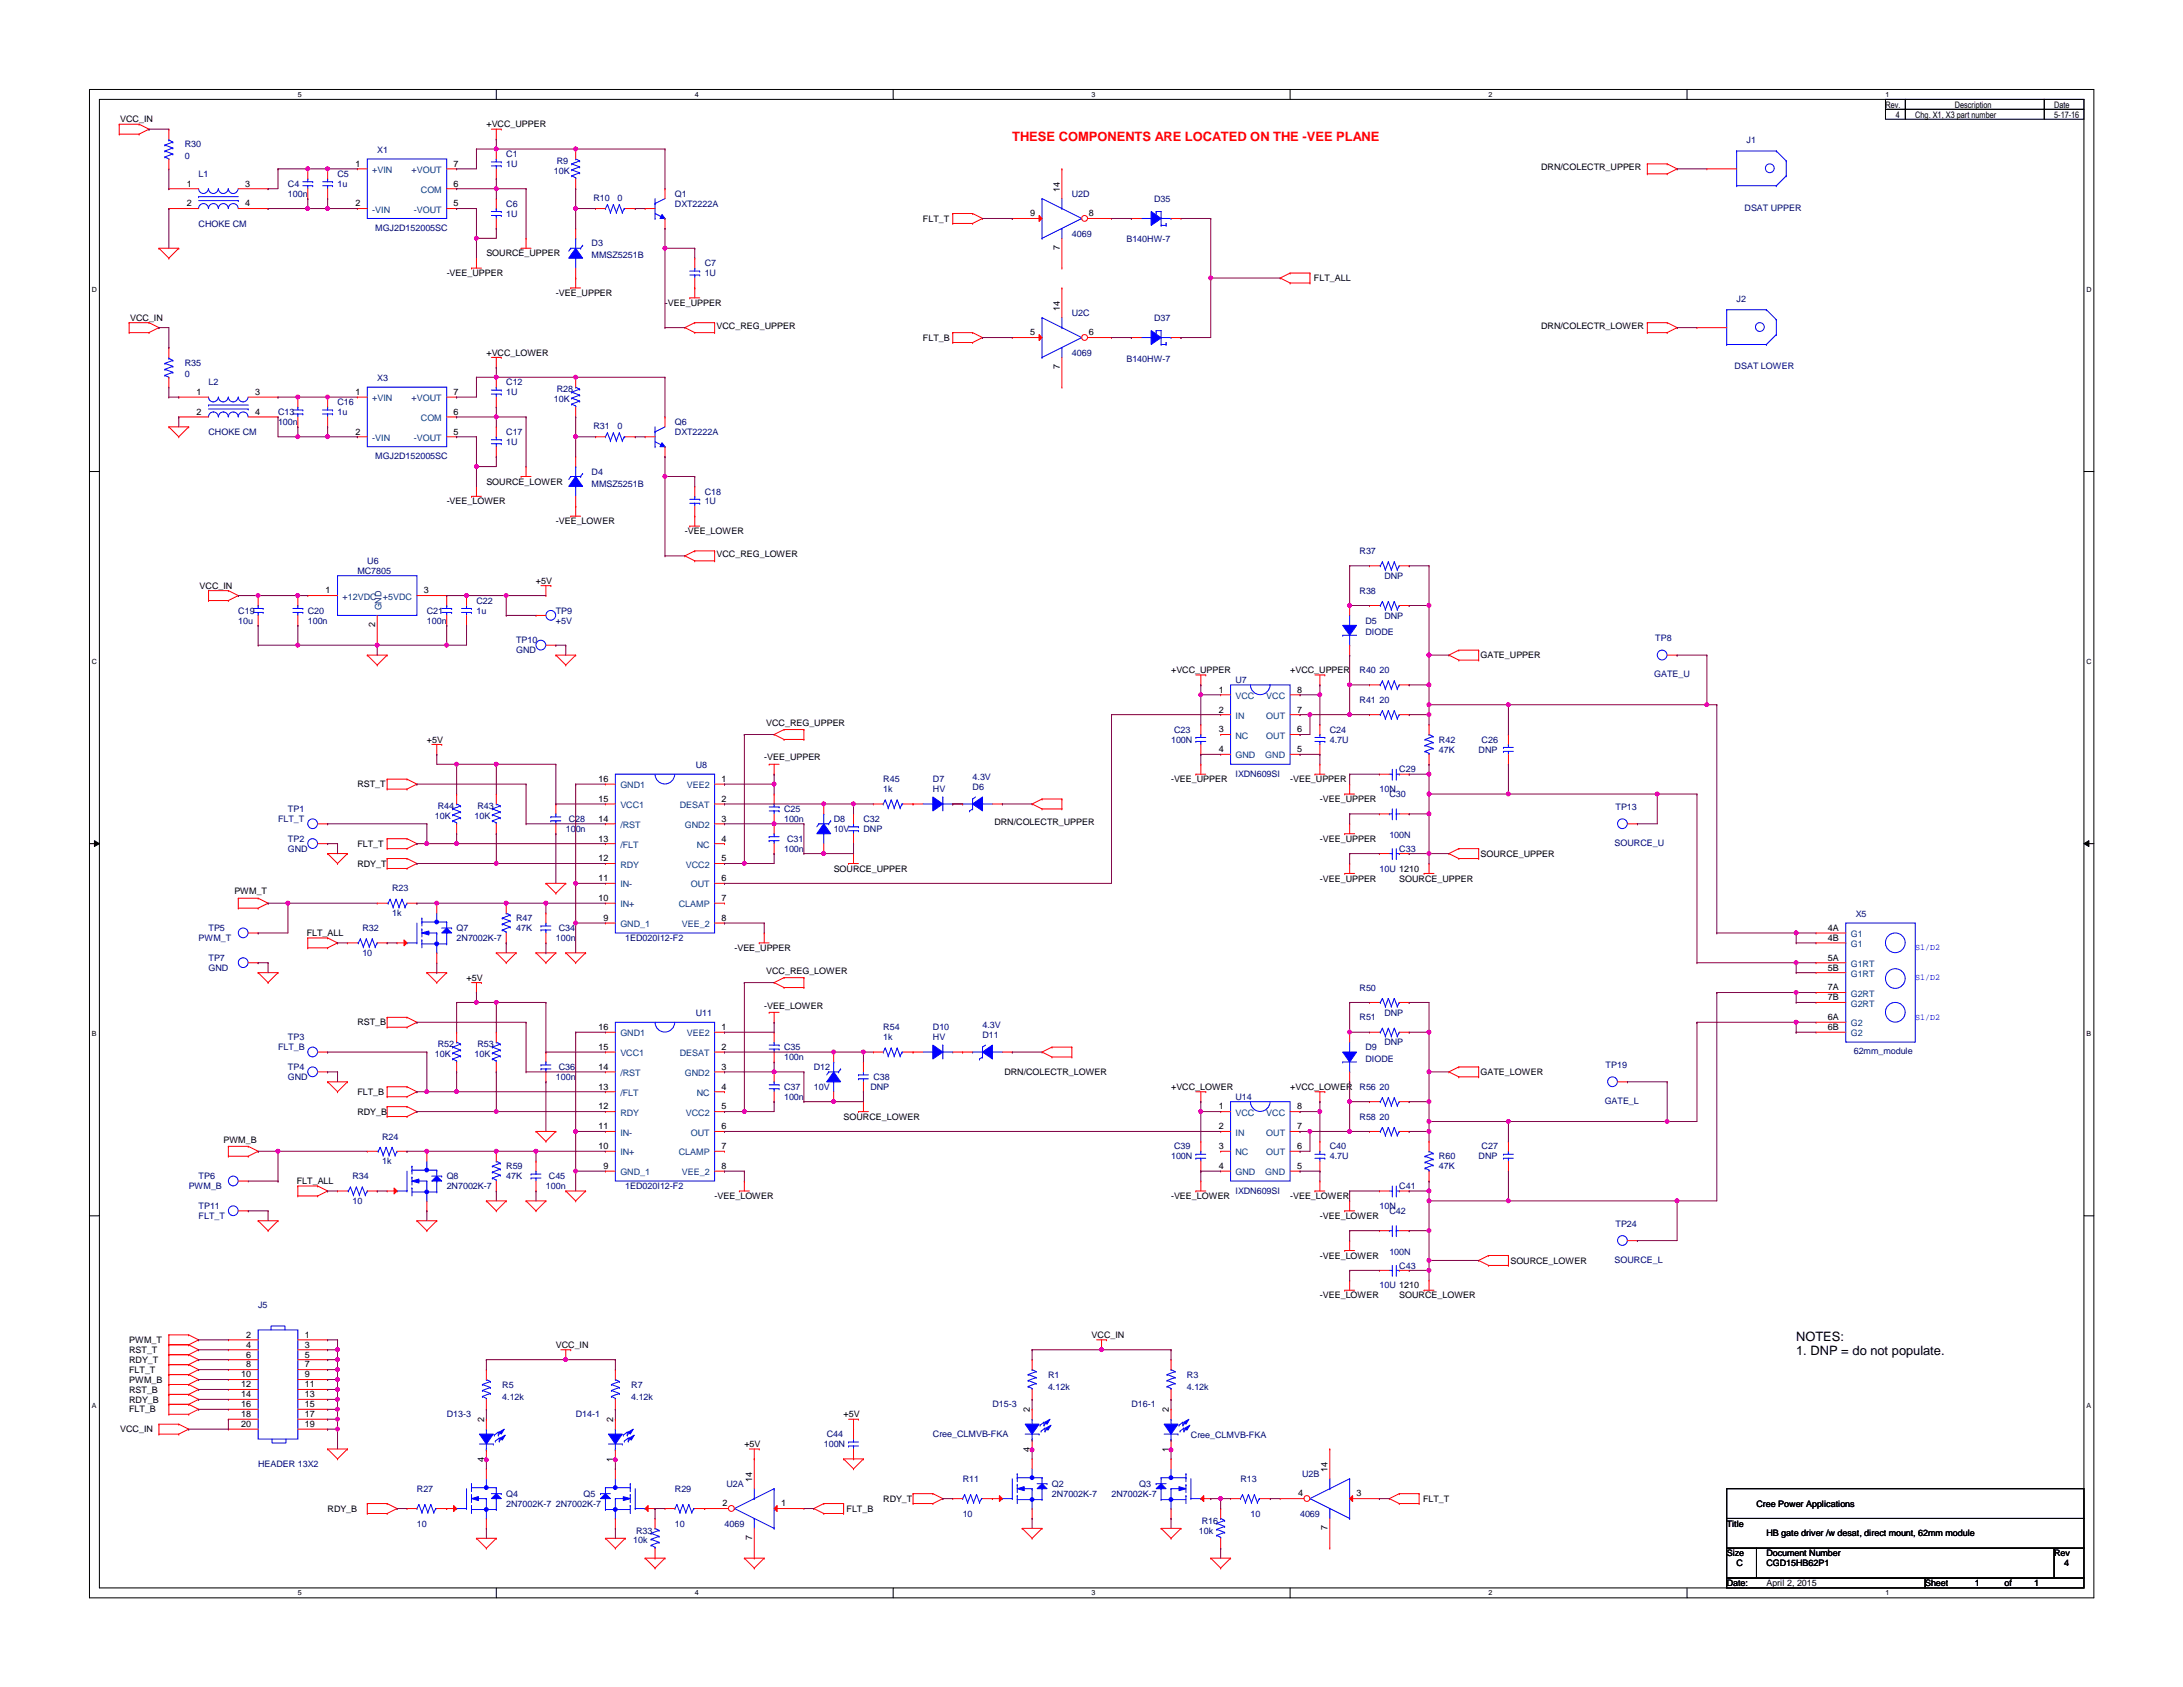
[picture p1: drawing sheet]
<svg xmlns="http://www.w3.org/2000/svg" width="559mm" height="432mm" viewBox="0 0 559 432" stroke-linecap="round" stroke-linejoin="round" font-family="sans-serif">
<defs><g id="words">
<text font-size="3.3" fill="#f00" x="259.1" y="36.2">THESE COMPONENTS ARE LOCATED ON THE -VEE PLANE</text>
<g font-size="3.3">
<text x="459.8" y="343.4">NOTES:</text>
<text x="459.8" y="346.8">1. DNP = do not populate.</text>
</g>
<g font-size="2.3">
<text x="482.6" y="27.6">Rev.</text>
<text x="500.4" y="27.6">Description</text>
<text x="525.8" y="27.6">Date</text>
<text x="30.8" y="31.3">VCC_IN</text>
<text x="124.5" y="32.6">+VCC_UPPER</text>
<text x="485.3" y="30.2">4</text>
<text x="490.3" y="30.2">Chg. X1, X3 part number</text>
<text x="525.8" y="30.2">5-17-16</text>
<text x="47.8" y="47.8">1</text>
<text x="62.8" y="47.8">3</text>
<text x="91" y="42.7">1</text>
<text x="116.1" y="47.8">6</text>
<text x="116.1" y="42.7">7</text>
<text x="394.5" y="43.5">DRN/COLECTR_UPPER</text>
<text x="47.8" y="52.8">2</text>
<text x="62.8" y="52.8">4</text>
<text x="91" y="52.8">2</text>
<text x="116.1" y="52.8">5</text>
<text x="271.3" y="49.1" transform="rotate(-90 271.3 49.1)">14</text>
<text x="236.3" y="56.7">FLT_T</text>
<text x="263.7" y="55.4">9</text>
<text x="278.7" y="55.4">8</text>
<text x="124.5" y="65.6">SOURCE_UPPER</text>
<text x="271.3" y="64.1" transform="rotate(-90 271.3 64.1)">7</text>
<text x="114.3" y="70.7">-VEE_UPPER</text>
<text x="336.3" y="72">FLT_ALL</text>
<text x="142.3" y="75.8">-VEE_UPPER</text>
<text x="33.3" y="82.1">VCC_IN</text>
<text x="170.2" y="78.3">-VEE_UPPER</text>
<text x="271.3" y="79.5" transform="rotate(-90 271.3 79.5)">14</text>
<text x="183.4" y="84.2">VCC_REG_UPPER</text>
<text x="236.3" y="87.2">FLT_B</text>
<text x="263.7" y="85.9">5</text>
<text x="278.7" y="85.9">6</text>
<text x="394.5" y="84.2">DRN/COLECTR_LOWER</text>
<text x="124.5" y="91">+VCC_LOWER</text>
<text x="271.3" y="94.5" transform="rotate(-90 271.3 94.5)">7</text>
<text x="50.3" y="101.1">1</text>
<text x="65.3" y="101.1">3</text>
<text x="91" y="101.1">1</text>
<text x="116.1" y="101.1">7</text>
<text x="50.3" y="106.2">2</text>
<text x="65.3" y="106.2">4</text>
<text x="116.1" y="106.2">6</text>
<text x="91" y="111.3">2</text>
<text x="116.1" y="111.3">5</text>
<text x="124.5" y="124">SOURCE_LOWER</text>
<text x="114.3" y="129.1">-VEE_LOWER</text>
<text x="142.3" y="134.2">-VEE_LOWER</text>
<text x="175.3" y="136.7">-VEE_LOWER</text>
<text x="183.4" y="142.6">VCC_REG_LOWER</text>
<text x="137.2" y="149.4">+5V</text>
<text x="51.1" y="150.7">VCC_IN</text>
<text x="83.4" y="151.9">1</text>
<text x="108.5" y="151.9">3</text>
<text x="96" y="160.6" transform="rotate(-90 96 160.6)">2</text>
<text x="299.8" y="172.3">+VCC_UPPER</text>
<text x="330.2" y="172.3">+VCC_UPPER</text>
<text x="379" y="168.5">GATE_UPPER</text>
<text x="312" y="177.3">1</text>
<text x="332" y="177.3">8</text>
<text x="196.1" y="185.8">VCC_REG_UPPER</text>
<text x="312" y="182.4">2</text>
<text x="332" y="182.4">7</text>
<text x="109.3" y="190.1">+5V</text>
<text x="312" y="187.5">3</text>
<text x="332" y="187.5">6</text>
<text x="195.6" y="194.6">-VEE_UPPER</text>
<text x="312" y="192.5">4</text>
<text x="332" y="192.5">5</text>
<text x="91.5" y="201.5">RST_T</text>
<text x="153.2" y="200.2">16</text>
<text x="184.7" y="200.2">1</text>
<text x="299.8" y="200.2">-VEE_UPPER</text>
<text x="330.2" y="200.2">-VEE_UPPER</text>
<text x="153.2" y="205.2">15</text>
<text x="184.7" y="205.2">2</text>
<text x="337.9" y="205.3">-VEE_UPPER</text>
<text x="153.2" y="215.4">13</text>
<text x="153.2" y="210.3">14</text>
<text x="184.7" y="210.3">3</text>
<text x="184.7" y="215.4">4</text>
<text x="254.6" y="211.2">DRN/COLECTR_UPPER</text>
<text x="337.9" y="215.5">-VEE_UPPER</text>
<text x="91.5" y="216.7">FLT_T</text>
<text x="91.5" y="221.8">RDY_T</text>
<text x="153.2" y="220.5">12</text>
<text x="184.7" y="220.5">5</text>
<text x="379" y="219.3">SOURCE_UPPER</text>
<text x="153.2" y="225.6">11</text>
<text x="184.7" y="225.6">6</text>
<text x="213.4" y="223.1">SOURCE_UPPER</text>
<text x="337.9" y="225.6">-VEE_UPPER</text>
<text x="358.2" y="225.6">SOURCE_UPPER</text>
<text x="60" y="228.9">PWM_T</text>
<text x="153.2" y="230.6">10</text>
<text x="184.7" y="230.6">7</text>
<text x="78.5" y="239.6">FLT_ALL</text>
<text x="154.5" y="235.7">9</text>
<text x="184.7" y="235.7">8</text>
<text x="467.9" y="238.3">4A</text>
<text x="188" y="243.4">-VEE_UPPER</text>
<text x="467.9" y="240.8">4B</text>
<text x="467.9" y="245.9">5A</text>
<text x="119.4" y="251">+5V</text>
<text x="196.1" y="249.3">VCC_REG_LOWER</text>
<text x="467.9" y="248.4">5B</text>
<text x="467.9" y="253.5">7A</text>
<text x="467.9" y="256">7B</text>
<text x="91.5" y="262.5">RST_B</text>
<text x="153.2" y="263.7">16</text>
<text x="184.7" y="263.7">1</text>
<text x="195.6" y="258.1">-VEE_LOWER</text>
<text x="467.9" y="261.1">6A</text>
<text x="467.9" y="263.7">6B</text>
<text x="153.2" y="268.7">15</text>
<text x="184.7" y="268.7">2</text>
<text x="153.2" y="273.8">14</text>
<text x="184.7" y="273.8">3</text>
<text x="257.1" y="275.2">DRN/COLECTR_LOWER</text>
<text x="379" y="275.2">GATE_LOWER</text>
<text x="91.5" y="280.2">FLT_B</text>
<text x="153.2" y="278.9">13</text>
<text x="184.7" y="278.9">4</text>
<text x="299.8" y="279">+VCC_LOWER</text>
<text x="330.2" y="279">+VCC_LOWER</text>
<text x="91.5" y="285.3">RDY_B</text>
<text x="153.2" y="284">12</text>
<text x="184.7" y="284">5</text>
<text x="215.9" y="286.6">SOURCE_LOWER</text>
<text x="312" y="284">1</text>
<text x="332" y="284">8</text>
<text x="57.2" y="292.4">PWM_B</text>
<text x="153.2" y="289.1">11</text>
<text x="184.7" y="289.1">6</text>
<text x="312" y="289.1">2</text>
<text x="332" y="289.1">7</text>
<text x="153.2" y="294.1">10</text>
<text x="154.5" y="299.2">9</text>
<text x="184.7" y="294.1">7</text>
<text x="184.7" y="299.2">8</text>
<text x="312" y="294.1">3</text>
<text x="312" y="299.2">4</text>
<text x="332" y="294.1">6</text>
<text x="332" y="299.2">5</text>
<text x="76" y="303.1">FLT_ALL</text>
<text x="182.9" y="306.9">-VEE_LOWER</text>
<text x="299.8" y="306.9">-VEE_LOWER</text>
<text x="330.2" y="306.9">-VEE_LOWER</text>
<text x="337.9" y="312">-VEE_LOWER</text>
<text x="337.9" y="322.2">-VEE_LOWER</text>
<text x="386.6" y="323.4">SOURCE_LOWER</text>
<text x="337.9" y="332.3">-VEE_LOWER</text>
<text x="358.2" y="332.3">SOURCE_LOWER</text>
<text x="33.1" y="343.7">PWM_T</text>
<text x="33.1" y="346.3">RST_T</text>
<text x="63" y="342.4">2</text>
<text x="63" y="344.9">4</text>
<text x="63" y="347.5">6</text>
<text x="78" y="342.4">1</text>
<text x="78" y="344.9">3</text>
<text x="78" y="347.5">5</text>
<text x="142.3" y="345">VCC_IN</text>
<text x="279.4" y="342.5">VCC_IN</text>
<text x="33.1" y="353.9">PWM_B</text>
<text x="33.1" y="351.4">FLT_T</text>
<text x="33.1" y="348.8">RDY_T</text>
<text x="61.8" y="352.6">10</text>
<text x="63" y="350">8</text>
<text x="78" y="350">7</text>
<text x="78" y="352.6">9</text>
<text x="33.1" y="356.4">RST_B</text>
<text x="33.1" y="359">RDY_B</text>
<text x="61.8" y="355.1">12</text>
<text x="61.8" y="357.6">14</text>
<text x="78" y="355.1">11</text>
<text x="78" y="357.6">13</text>
<text x="33.1" y="361.5">FLT_B</text>
<text x="61.8" y="360.2">16</text>
<text x="61.8" y="362.7">18</text>
<text x="61.8" y="365.3">20</text>
<text x="78" y="360.2">15</text>
<text x="78" y="362.7">17</text>
<text x="78" y="365.3">19</text>
<text x="124" y="364" transform="rotate(-90 124 364)">2</text>
<text x="157" y="364" transform="rotate(-90 157 364)">2</text>
<text x="215.9" y="362.8">+5V</text>
<text x="263.7" y="361.5" transform="rotate(-90 263.7 361.5)">2</text>
<text x="299.2" y="361.5" transform="rotate(-90 299.2 361.5)">2</text>
<text x="30.8" y="366.6">VCC_IN</text>
<text x="190.5" y="370.4">+5V</text>
<text x="263.7" y="371.6" transform="rotate(-90 263.7 371.6)">4</text>
<text x="299.2" y="371.6" transform="rotate(-90 299.2 371.6)">1</text>
<text x="124" y="374.2" transform="rotate(-90 124 374.2)">4</text>
<text x="157" y="374.2" transform="rotate(-90 157 374.2)">1</text>
<text x="339.9" y="376.7" transform="rotate(-90 339.9 376.7)">14</text>
<text x="192.5" y="379.3" transform="rotate(-90 192.5 379.3)">14</text>
<text x="332.3" y="383">4</text>
<text x="347.3" y="383">3</text>
<text x="83.9" y="386.9">RDY_B</text>
<text x="185" y="385.6">2</text>
<text x="199.9" y="385.6">1</text>
<text x="216.7" y="386.9">FLT_B</text>
<text x="226.1" y="384.4">RDY_T</text>
<text x="364.3" y="384.4">FLT_T</text>
<text x="449.6" y="385.7">Cree Power Applications</text>
<text x="192.5" y="394.3" transform="rotate(-90 192.5 394.3)">7</text>
<text x="339.9" y="391.7" transform="rotate(-90 339.9 391.7)">7</text>
<text x="442" y="390.7">Title</text>
<text x="452.2" y="393.3">HB gate driver /w desat, direct mount, 62mm module</text>
<text x="442" y="398.4">Size</text>
<text x="444.5" y="400.9">C</text>
<text x="452.2" y="398.4">Document Number</text>
<text x="452.2" y="400.9">CGD15HB62P1</text>
<text x="525.8" y="398.4">Rev</text>
<text x="528.4" y="400.9">4</text>
<text x="442" y="406">Date:</text>
<text x="452.2" y="406">April 2, 2015</text>
<text x="492.8" y="406">Sheet</text>
<text x="505.5" y="406">1</text>
<text x="513.1" y="406">of</text>
<text x="520.7" y="406">1</text>
</g>
<g font-size="2.3" fill="#000080">
<text x="47.3" y="37.7">R30</text>
<text x="47.3" y="40.7">0</text>
<text x="96.6" y="39.2">X1</text>
<text x="129.6" y="40.2">C1</text>
<text x="142.5" y="42">R9</text>
<text x="447.1" y="36.7">J1</text>
<text x="50.8" y="45.3">L1</text>
<text x="73.7" y="47.8">C4</text>
<text x="86.4" y="45.3">C5</text>
<text x="86.4" y="47.8">1u</text>
<text x="129.6" y="42.8">1U</text>
<text x="141.8" y="44.5">10K</text>
<text x="73.7" y="50.4">100n</text>
<text x="129.6" y="52.9">C6</text>
<text x="151.9" y="51.4">R10</text>
<text x="158" y="51.4">0</text>
<text x="172.8" y="50.4">Q1</text>
<text x="172.8" y="52.9">DXT2222A</text>
<text x="274.4" y="50.4">U2D</text>
<text x="295.4" y="51.6">D35</text>
<text x="446.6" y="53.9">DSAT UPPER</text>
<text x="50.8" y="58">CHOKE CM</text>
<text x="96.1" y="59">MGJ2D152005SC</text>
<text x="129.6" y="55.5">1U</text>
<text x="151.4" y="63.1">D3</text>
<text x="274.4" y="60.5">4069</text>
<text x="288.3" y="62.1">B140HW-7</text>
<text x="151.4" y="66.1">MMSZ5251B</text>
<text x="180.4" y="68.2">C7</text>
<text x="180.4" y="70.7">1U</text>
<text x="444.5" y="77.3">J2</text>
<text x="274.4" y="80.9">U2C</text>
<text x="295.4" y="82.1">D37</text>
<text x="47.3" y="93.6">R35</text>
<text x="274.4" y="91">4069</text>
<text x="288.3" y="92.5">B140HW-7</text>
<text x="444" y="94.6">DSAT LOWER</text>
<text x="47.3" y="96.6">0</text>
<text x="53.4" y="98.6">L2</text>
<text x="96.6" y="97.6">X3</text>
<text x="129.6" y="98.6">C12</text>
<text x="129.6" y="101.2">1U</text>
<text x="142.5" y="100.4">R28</text>
<text x="71.2" y="106.3">C13</text>
<text x="86.4" y="103.7">C16</text>
<text x="86.4" y="106.3">1u</text>
<text x="141.8" y="103">10K</text>
<text x="53.4" y="111.3">CHOKE CM</text>
<text x="71.2" y="108.8">100n</text>
<text x="129.6" y="111.3">C17</text>
<text x="129.6" y="113.9">1U</text>
<text x="151.9" y="109.8">R31</text>
<text x="158" y="109.8">0</text>
<text x="172.8" y="108.8">Q6</text>
<text x="172.8" y="111.3">DXT2222A</text>
<text x="96.1" y="117.4">MGJ2D152005SC</text>
<text x="151.4" y="121.5">D4</text>
<text x="151.4" y="124.5">MMSZ5251B</text>
<text x="180.4" y="126.6">C18</text>
<text x="180.4" y="129.1">1U</text>
<text x="348" y="141.8">R37</text>
<text x="91.5" y="146.9">MC7805</text>
<text x="94" y="144.4">U6</text>
<text x="354.4" y="148.2">DNP</text>
<text x="122" y="154.5">C22</text>
<text x="348" y="152">R38</text>
<text x="61" y="157.1">C19</text>
<text x="61" y="159.6">10u</text>
<text x="78.8" y="157.1">C20</text>
<text x="78.8" y="159.6">100n</text>
<text x="109.3" y="157.1">C21</text>
<text x="109.3" y="159.6">100n</text>
<text x="122" y="157.1">1u</text>
<text x="142.3" y="157.1">TP9</text>
<text x="142.3" y="159.6">+5V</text>
<text x="349.5" y="159.6">D5</text>
<text x="354.4" y="158.3">DNP</text>
<text x="132.1" y="164.7">TP10</text>
<text x="132.1" y="167.2">GND</text>
<text x="349.5" y="162.6">DIODE</text>
<text x="423.7" y="164.2">TP8</text>
<text x="348" y="172.3">R40 20</text>
<text x="423.5" y="173.3">GATE_U</text>
<text x="316.3" y="174.8">U7</text>
<text x="348" y="179.9">R41 20</text>
<text x="299.8" y="190.1">100N</text>
<text x="300.5" y="187.5">C23</text>
<text x="340.4" y="187.5">C24</text>
<text x="340.4" y="190.1">4.7U</text>
<text x="368.3" y="190.1">R42</text>
<text x="379.3" y="190.1">C26</text>
<text x="178.1" y="196.7">U8</text>
<text x="358.2" y="197.7">C29</text>
<text x="368.3" y="192.6">47K</text>
<text x="378.5" y="192.6">DNP</text>
<text x="226.1" y="200.2">R45</text>
<text x="226.1" y="202.8">1k</text>
<text x="238.8" y="200.2">D7</text>
<text x="238.8" y="202.8">HV</text>
<text x="249" y="202.3">D6</text>
<text x="249" y="199.7">4.3V</text>
<text x="316.3" y="199">IXDN609SI</text>
<text x="353.1" y="202.8">10N</text>
<text x="73.7" y="207.9">TP1</text>
<text x="111.3" y="209.6">10K</text>
<text x="112.1" y="207.1">R44</text>
<text x="121.5" y="209.6">10K</text>
<text x="122.2" y="207.1">R43</text>
<text x="200.7" y="207.9">C25</text>
<text x="355.6" y="204">C30</text>
<text x="413.6" y="207.3">TP13</text>
<text x="71.2" y="210.4">FLT_T</text>
<text x="73.7" y="215.5">TP2</text>
<text x="144.8" y="212.9">100n</text>
<text x="145.6" y="210.4">C28</text>
<text x="200.7" y="210.4">100n</text>
<text x="201.5" y="215.5">C31</text>
<text x="213.4" y="210.4">D8</text>
<text x="213.4" y="212.9">10V</text>
<text x="221" y="210.4">C32</text>
<text x="221" y="212.9">DNP</text>
<text x="355.6" y="214.5">100N</text>
<text x="73.7" y="218">GND</text>
<text x="200.7" y="218">100n</text>
<text x="358.2" y="218">C33</text>
<text x="413.3" y="216.5">SOURCE_U</text>
<text x="353.1" y="223.1">10U 1210</text>
<text x="100.4" y="228.2">R23</text>
<text x="53.4" y="238.3">TP5</text>
<text x="92.8" y="238.3">R32</text>
<text x="100.4" y="234.5">1k</text>
<text x="116.9" y="238.3">Q7</text>
<text x="132.1" y="235.8">R47</text>
<text x="132.1" y="238.3">47K</text>
<text x="143" y="238.3">C34</text>
<text x="475" y="234.8">X5</text>
<text x="50.8" y="240.9">PWM_T</text>
<text x="53.4" y="246">TP7</text>
<text x="92.8" y="244.7">10</text>
<text x="116.9" y="240.9">2N7002K-7</text>
<text x="142.3" y="240.9">100n</text>
<text x="160.1" y="240.9">1ED020I12-F2</text>
<text x="53.4" y="248.5">GND</text>
<text x="348" y="253.6">R50</text>
<text x="178.1" y="260.2">U11</text>
<text x="226.1" y="263.7">R54</text>
<text x="238.8" y="263.7">D10</text>
<text x="251.5" y="263.2">4.3V</text>
<text x="348" y="261.2">R51</text>
<text x="354.4" y="259.9">DNP</text>
<text x="71.2" y="268.8">FLT_B</text>
<text x="73.7" y="266.3">TP3</text>
<text x="112.1" y="268.1">R52</text>
<text x="122.2" y="268.1">R53</text>
<text x="200.7" y="268.8">C35</text>
<text x="226.1" y="266.3">1k</text>
<text x="238.8" y="266.3">HV</text>
<text x="251.5" y="265.8">D11</text>
<text x="349.5" y="268.8">D9</text>
<text x="354.4" y="267.5">DNP</text>
<text x="474.5" y="269.8">62mm_module</text>
<text x="73.7" y="273.9">TP4</text>
<text x="111.3" y="270.6">10K</text>
<text x="121.5" y="270.6">10K</text>
<text x="143" y="273.9">C36</text>
<text x="200.7" y="271.4">100n</text>
<text x="208.3" y="273.9">D12</text>
<text x="349.5" y="271.9">DIODE</text>
<text x="411" y="273.4">TP19</text>
<text x="73.7" y="276.4">GND</text>
<text x="142.3" y="276.4">100n</text>
<text x="200.7" y="279">C37</text>
<text x="200.7" y="281.5">100n</text>
<text x="208.3" y="279">10V</text>
<text x="222.8" y="279">DNP</text>
<text x="223.6" y="276.4">C38</text>
<text x="316.3" y="281.5">U14</text>
<text x="348" y="279">R56 20</text>
<text x="348" y="286.6">R58 20</text>
<text x="410.8" y="282.5">GATE_L</text>
<text x="97.8" y="291.7">R24</text>
<text x="97.8" y="298">1k</text>
<text x="129.6" y="299.3">R59</text>
<text x="299.8" y="296.8">100N</text>
<text x="300.5" y="294.2">C39</text>
<text x="340.4" y="294.2">C40</text>
<text x="340.4" y="296.8">4.7U</text>
<text x="368.3" y="296.8">R60</text>
<text x="368.3" y="299.3">47K</text>
<text x="378.5" y="296.8">DNP</text>
<text x="379.3" y="294.2">C27</text>
<text x="48.3" y="304.4">PWM_B</text>
<text x="50.8" y="301.8">TP6</text>
<text x="90.2" y="301.8">R34</text>
<text x="114.3" y="301.8">Q8</text>
<text x="114.3" y="304.4">2N7002K-7</text>
<text x="129.6" y="301.8">47K</text>
<text x="139.7" y="304.4">100n</text>
<text x="140.5" y="301.8">C45</text>
<text x="160.1" y="304.4">1ED020I12-F2</text>
<text x="316.3" y="305.6">IXDN609SI</text>
<text x="358.2" y="304.4">C41</text>
<text x="50.8" y="309.5">TP11</text>
<text x="50.8" y="312">FLT_T</text>
<text x="90.2" y="308.2">10</text>
<text x="353.1" y="309.5">10N</text>
<text x="355.6" y="310.7">C42</text>
<text x="413.6" y="314">TP24</text>
<text x="355.6" y="321.1">100N</text>
<text x="413.3" y="323.2">SOURCE_L</text>
<text x="353.1" y="329.8">10U 1210</text>
<text x="358.2" y="324.7">C43</text>
<text x="66.1" y="334.9">J5</text>
<text x="268.3" y="352.6">R1</text>
<text x="303.8" y="352.6">R3</text>
<text x="128.6" y="355.2">R5</text>
<text x="128.6" y="358.2">4.12k</text>
<text x="161.6" y="355.2">R7</text>
<text x="161.6" y="358.2">4.12k</text>
<text x="268.3" y="355.7">4.12k</text>
<text x="303.8" y="355.7">4.12k</text>
<text x="114.3" y="362.8">D13-3</text>
<text x="147.4" y="362.8">D14-1</text>
<text x="254" y="360.3">D15-3</text>
<text x="289.6" y="360.3">D16-1</text>
<text x="210.9" y="370.4">100N</text>
<text x="211.6" y="367.9">C44</text>
<text x="238.8" y="367.9">Cree_CLMVB-FKA</text>
<text x="304.8" y="368.1">Cree_CLMVB-FKA</text>
<text x="66.1" y="375.5">HEADER 13X2</text>
<text x="106.7" y="381.8">R27</text>
<text x="129.6" y="383.1">Q4</text>
<text x="149.4" y="383.1">Q5</text>
<text x="172.8" y="381.8">R29</text>
<text x="186" y="380.6">U2A</text>
<text x="246.4" y="379.3">R11</text>
<text x="269.3" y="380.6">Q2</text>
<text x="269.3" y="383.1">2N7002K-7</text>
<text x="284.5" y="383.1">2N7002K-7</text>
<text x="291.6" y="380.6">Q3</text>
<text x="317.5" y="379.3">R13</text>
<text x="333.3" y="378">U2B</text>
<text x="129.6" y="385.7">2N7002K-7</text>
<text x="142.3" y="385.7">2N7002K-7</text>
<text x="246.4" y="388.2">10</text>
<text x="307.6" y="390">R16</text>
<text x="320.1" y="388.2">10</text>
<text x="332.8" y="388.2">4069</text>
<text x="106.7" y="390.7">10</text>
<text x="162.1" y="395.1">10k</text>
<text x="162.9" y="392.5">R33</text>
<text x="172.8" y="390.7">10</text>
<text x="185.5" y="390.7">4069</text>
<text x="306.9" y="392.5">10k</text>
</g>
<g font-size="2.3" fill="#004080">
<text x="95.3" y="44.3">+VIN</text>
<text x="105.4" y="44.3">+VOUT</text>
<text x="107.7" y="49.4">COM</text>
<text x="95.3" y="54.4">-VIN</text>
<text x="106" y="54.4">-VOUT</text>
<text x="95.3" y="102.7">+VIN</text>
<text x="105.4" y="102.7">+VOUT</text>
<text x="107.7" y="107.8">COM</text>
<text x="95.3" y="112.9">-VIN</text>
<text x="106" y="112.9">-VOUT</text>
<text x="87.7" y="153.5">+12VDC +5VDC</text>
<text x="97.6" y="156.3" transform="rotate(-90 97.6 156.3)">GND</text>
<text x="316.3" y="178.9">VCC</text>
<text x="324.1" y="178.9">VCC</text>
<text x="316.3" y="184">IN</text>
<text x="324.1" y="184">OUT</text>
<text x="316.3" y="189.1">NC</text>
<text x="324.1" y="189.1">OUT</text>
<text x="316.3" y="194.1">GND</text>
<text x="323.9" y="194.1">GND</text>
<text x="158.8" y="201.8">GND1</text>
<text x="175.8" y="201.8">VEE2</text>
<text x="158.8" y="206.8">VCC1</text>
<text x="174" y="206.8">DESAT</text>
<text x="158.8" y="211.9">/RST</text>
<text x="175.3" y="211.9">GND2</text>
<text x="158.8" y="217">/FLT</text>
<text x="178.4" y="217">NC</text>
<text x="158.8" y="227.2">IN-</text>
<text x="158.8" y="222.1">RDY</text>
<text x="175.6" y="222.1">VCC2</text>
<text x="176.8" y="227.2">OUT</text>
<text x="158.8" y="232.2">IN+</text>
<text x="173.8" y="232.2">CLAMP</text>
<text x="158.8" y="237.3">GND_1</text>
<text x="174.5" y="237.3">VEE_2</text>
<text x="473.8" y="239.9">G1</text>
<text x="473.8" y="242.4">G1</text>
<text x="473.8" y="247.5">G1RT</text>
<text x="473.8" y="250">G1RT</text>
<text x="473.8" y="255.1">G2RT</text>
<text x="473.8" y="257.6">G2RT</text>
<text x="473.8" y="262.7">G2</text>
<text x="158.8" y="265.3">GND1</text>
<text x="175.8" y="265.3">VEE2</text>
<text x="473.8" y="265.3">G2</text>
<text x="158.8" y="275.4">/RST</text>
<text x="158.8" y="270.3">VCC1</text>
<text x="174" y="270.3">DESAT</text>
<text x="175.3" y="275.4">GND2</text>
<text x="158.8" y="280.5">/FLT</text>
<text x="178.4" y="280.5">NC</text>
<text x="158.8" y="285.6">RDY</text>
<text x="175.6" y="285.6">VCC2</text>
<text x="316.3" y="285.6">VCC</text>
<text x="324.1" y="285.6">VCC</text>
<text x="158.8" y="290.7">IN-</text>
<text x="176.8" y="290.7">OUT</text>
<text x="316.3" y="290.7">IN</text>
<text x="324.1" y="290.7">OUT</text>
<text x="158.8" y="295.7">IN+</text>
<text x="173.8" y="295.7">CLAMP</text>
<text x="316.3" y="295.7">NC</text>
<text x="324.1" y="295.7">OUT</text>
<text x="158.8" y="300.8">GND_1</text>
<text x="174.5" y="300.8">VEE_2</text>
<text x="316.3" y="300.8">GND</text>
<text x="323.9" y="300.8">GND</text>
</g>
<g font-size="2.3" fill="#00f">
<text x="490.3" y="243.2">S1/D2</text>
<text x="490.3" y="250.8">S1/D2</text>
<text x="490.3" y="261">S1/D2</text>
</g>
<g font-size="1.8">
<text x="76.2" y="24.8">5</text>
<text x="177.8" y="24.8">4</text>
<text x="279.4" y="24.8">3</text>
<text x="381" y="24.8">2</text>
<text x="482.6" y="24.8">1</text>
<text x="23.5" y="74.7">D</text>
<text x="534.1" y="74.7">D</text>
<text x="23.5" y="169.9">C</text>
<text x="534.1" y="169.9">C</text>
<text x="23.5" y="265.2">B</text>
<text x="534.1" y="265.2">B</text>
<text x="23.5" y="360.4">A</text>
<text x="534.1" y="360.4">A</text>
<text x="76.2" y="408.3">5</text>
<text x="177.8" y="408.3">4</text>
<text x="279.4" y="408.3">3</text>
<text x="381" y="408.3">2</text>
<text x="482.6" y="408.3">1</text>
</g>
</g></defs>
<path d="M22.9 22.9h513.1v386.1h-513.1zM25.4 25.4h508v381h-508z" fill="none" stroke="#000" stroke-width=".26"/>
<g fill="#fff">
<path d="M76.2 23.2h1v1.9h-1z"/>
<path d="M76.2 406.7h1v2h-1z"/>
</g>
<path d="M127 22.9v2.5M127 406.4v2.6" fill="none" stroke="#000" stroke-width=".26"/>
<g fill="#fff">
<path d="M177.8 23.2h1v1.9h-1z"/>
<path d="M177.8 406.7h1v2h-1z"/>
</g>
<path d="M228.6 22.9v2.5M228.6 406.4v2.6" fill="none" stroke="#000" stroke-width=".26"/>
<g fill="#fff">
<path d="M279.4 23.2h1v1.9h-1z"/>
<path d="M279.4 406.7h1v2h-1z"/>
</g>
<path d="M330.2 22.9v2.5M330.2 406.4v2.6" fill="none" stroke="#000" stroke-width=".26"/>
<g fill="#fff">
<path d="M381 23.2h1v1.9h-1z"/>
<path d="M381 406.7h1v2h-1z"/>
</g>
<path d="M431.8 22.9v2.5M431.8 406.4v2.6" fill="none" stroke="#000" stroke-width=".26"/>
<g fill="#fff">
<path d="M482.6 23.2h1v1.9h-1z"/>
<path d="M482.6 406.7h1v2h-1z"/>
<path d="M23.5 73.1h1.3v2h-1.3z"/>
<path d="M534.1 73.1h1.2v2h-1.2z"/>
<path d="M23.5 168.3h1.3v2h-1.3z"/>
<path d="M534.1 168.3h1.2v2h-1.2z"/>
</g>
<path d="M22.9 120.7h2.5M533.4 120.7h2.6" fill="none" stroke="#000" stroke-width=".26"/>
<g fill="#fff">
<path d="M23.5 263.6h1.2v2h-1.2z"/>
<path d="M534.1 263.6h1.2v2h-1.2z"/>
</g>
<path d="M22.9 215.9h2.5M24.2 215.2l1.2 .7-1.2 .8zM533.4 215.9l1.3-.7v1.5zM533.4 215.9h2.6" fill="none" stroke="#000" stroke-width=".26"/>
<path d="M24.2 215.2l1.2 .7-1.2 .8zM533.4 215.9l1.3-.7v1.5z" fill="#000"/>
<g fill="#fff">
<path d="M23.5 358.8h1.2v2h-1.2z"/>
<path d="M534.1 358.8h1.2v2h-1.2z"/>
</g>
<g fill="none" stroke="#000" stroke-width=".26">
<path d="M482.6 25.4h5.1v2.6h-5.1zM482.6 28h5.1v2.5h-5.1zM487.7 25.4h35.6v2.6h-35.6zM487.7 28h35.6v2.5h-35.6zM523.3 25.4h10.1v2.6h-10.1zM523.3 28h10.1v2.5h-10.1zM22.9 311.2h2.5M533.4 311.2h2.6M442 381h91.4v7.7h-91.4zM442 388.7h91.4v7.6h-91.4zM442 396.3h7.6v7.6h-7.6zM449.6 396.3h76.2v7.6h-76.2z"/>
<path d="M525.8 396.3h7.6v7.6h-7.6zM442 403.9h50.8v2.5h-50.8zM492.8 403.9h40.6v2.5h-40.6z"/>
</g>
<g fill="none" stroke="#f00" stroke-width=".26">
<path d="M30.5 34.3h.1M30.5 31.8h.1M30.5 31.8h5.1M30.5 34.3h5.1M30.5 31.8v2.5M35.6 31.8h.1M35.6 34.3h.1M35.6 31.8l2.5 1.3M38.1 33.1h.1M38.1 33.1l-2.5 1.2M43.2 33.1h.1M43.2 33.1v2.5"/>
<path d="M125.8 33.1h2.5M127 35.6h.1M127 33.1v2.5M128.3 33.1h.1M43.2 43.2h.1M43.2 40.7v2.5M243.9 57.2h.1M243.9 54.7h.1M243.9 54.7h5.1M243.9 57.2h5.1M243.9 54.7v2.5M249 54.7h.1"/>
<path d="M249 57.2h.1M249 54.7l2.5 1.2M251.5 55.9h.1M251.5 55.9l-2.5 1.3M421.7 42h.1M421.7 44.5h.1M421.7 44.5h5.1M421.7 42h5.1M421.7 42v2.5M426.8 44.5h.1M426.8 42h.1M426.8 42l2.5 1.2"/>
<path d="M429.3 43.2h.1M429.3 43.2l-2.5 1.3M40.7 63.5h.1M40.7 63.5h5.1M40.7 63.5l2.5 2.6M43.2 66.1h.1M45.8 63.5h.1M45.8 63.5l-2.6 2.6M120.7 68.6h.1M120.7 68.6h2.5M122 66.1h.1M122 66.1v2.5"/>
<path d="M133.4 63.5h.1M133.4 63.5h2.5M134.7 61h.1M134.7 61v2.5M146.1 73.7h.1M146.1 73.7h2.5M147.4 71.2h.1M147.4 71.2v2.5M176.6 76.2h.1M176.6 76.2h2.5M177.8 73.7h.1M177.8 66.1h.1"/>
<path d="M177.8 66.1v2.5M177.8 71.2v5M327.7 71.2h.1M327.7 71.2l2.5 1.2M330.2 69.9h.1M330.2 72.4h.1M330.2 69.9h5.1M330.2 69.9l-2.5 1.3M330.2 72.4h5.1M335.3 72.4h.1M335.3 69.9h.1M335.3 69.9v2.5"/>
<path d="M33.1 85.1h.1M33.1 82.6h.1M33.1 85.1h5M33.1 82.6h5M33.1 82.6v2.5M38.1 82.6h.1M38.1 85.1h.1M38.1 82.6l2.6 1.3M40.7 83.9h.1M40.7 83.9l-2.6 1.2M125.8 91.5h2.5M127 94h.1"/>
<path d="M127 91.5v2.5M128.3 91.5h.1M175.3 83.9h.1M175.3 83.9l2.5 1.2M177.8 85.1h.1M177.8 82.6h.1M177.8 85.1h5.1M177.8 82.6l-2.5 1.3M177.8 82.6h5.1M182.9 82.6h.1M182.9 85.1h.1M182.9 82.6v2.5"/>
<path d="M243.9 87.7h.1M243.9 85.1h.1M243.9 85.1h5.1M243.9 85.1v2.6M243.9 87.7h5.1M249 85.1h.1M249 87.7h.1M249 85.1l2.5 1.3M251.5 86.4h.1M251.5 86.4l-2.5 1.3M421.7 82.6h.1M421.7 85.1h.1"/>
<path d="M421.7 85.1h5.1M421.7 82.6h5.1M421.7 82.6v2.5M426.8 85.1h.1M426.8 82.6h.1M426.8 82.6l2.5 1.3M429.3 83.9h.1M429.3 83.9l-2.5 1.2M43.2 109.3h.1M43.2 109.3h5.1M43.2 109.3l2.6 2.5M45.8 111.8h.1"/>
<path d="M48.3 109.3h.1M48.3 109.3l-2.5 2.5M134.7 119.4h.1M134.7 119.4v2.6M120.7 127h.1M120.7 127h2.5M122 124.5h.1M122 124.5v2.5M133.4 122h.1M133.4 122h2.5M146.1 132.1h.1M146.1 132.1h2.5"/>
<path d="M147.4 129.6h.1M147.4 129.6v2.5M176.6 134.7h.1M176.6 134.7h2.5M177.8 132.1h.1M177.8 132.1v2.6M53.4 153.7h.1M53.4 151.2h.1M53.4 151.2h5.1M53.4 153.7h5.1M53.4 151.2v2.5M58.5 151.2h.1"/>
<path d="M58.5 153.7h.1M58.5 151.2l2.5 1.2M61 152.4h.1M61 152.4l-2.5 1.3M66.1 152.4h.1M66.1 152.4v2.6M66.1 157.5v2.6M114.3 152.4h.1M114.3 152.4v2.6M114.3 157.5v2.6M138.5 149.9h2.5M139.7 152.4h.1"/>
<path d="M139.7 149.9v2.5M141 149.9h.1M175.3 142.3h.1M175.3 142.3l2.5 1.3M177.8 143.6h.1M177.8 141h.1M177.8 143.6h5.1M177.8 141l-2.5 1.3M177.8 141h5.1M182.9 141h.1M182.9 143.6h.1M182.9 141v2.6"/>
<path d="M66.1 160.1h.1M94 167.7h.1M94 167.7h5.1M94 167.7l2.6 2.5M96.6 170.2h.1M99.1 167.7h.1M99.1 167.7l-2.5 2.5M114.3 160.1h.1M142.3 167.7h.1M142.3 167.7h5.1M142.3 167.7l2.5 2.5M144.8 170.2h.1"/>
<path d="M147.4 167.7h.1M147.4 167.7l-2.6 2.5M306.1 172.8h2.6M307.4 175.3h.1M307.4 172.8v2.5M308.7 172.8h.1M336.6 172.8h2.5M337.9 175.3h.1M337.9 172.8v2.5M339.1 172.8h.1M370.9 167.7h.1M370.9 167.7l2.5 1.3"/>
<path d="M373.4 166.4h.1M373.4 169h.1M373.4 166.4l-2.5 1.3M373.4 166.4h5.1M373.4 169h5.1M378.5 166.4h.1M378.5 169h.1M378.5 166.4v2.6M426.8 167.7h2.5M429.3 167.7h.1M99.1 199.4h.1M99.1 199.4v2.6"/>
<path d="M99.1 199.4h5.1M104.2 199.4h.1M104.2 199.4l2.5 1.3M110.5 190.5h2.6M111.8 193.1h.1M111.8 190.5v2.6M113.1 190.5h.1M196.9 195.6h.1M196.9 195.6h2.5M198.2 188h.1M198.2 198.2h.1M198.2 188l2.5 1.3"/>
<path d="M198.2 195.6v2.6M200.7 189.3h.1M200.7 186.7h.1M200.7 189.3h5.1M200.7 186.7l-2.5 1.3M200.7 186.7h5.1M205.8 186.7h.1M205.8 189.3h.1M205.8 186.7v2.6M306.1 198.2h.1M306.1 198.2h2.6M307.4 195.6h.1"/>
<path d="M307.4 195.6v2.6M336.6 198.2h.1M336.6 198.2h2.5M337.9 195.6h.1M337.9 195.6v2.6M83.9 218.5h.1M83.9 218.5h5M83.9 218.5l2.5 2.5M88.9 218.5h.1M88.9 218.5l-2.5 2.5M99.1 217.2h.1M99.1 214.7h.1"/>
<path d="M99.1 202h.1M99.1 219.8h.1M99.1 214.7h5.1M99.1 217.2h5.1M99.1 214.7v2.5M99.1 219.8v2.5M99.1 202h5.1M99.1 219.8h5.1M104.2 214.7h.1M104.2 217.2h.1M104.2 202h.1M104.2 219.8h.1"/>
<path d="M104.2 214.7l2.5 1.2M104.2 219.8l2.5 1.2M106.7 215.9h.1M106.7 200.7h.1M106.7 215.9l-2.5 1.3M106.7 200.7l-2.5 1.3M218.5 218.5h.1M218.5 218.5v2.5M264.2 205.8h.1M264.2 205.8l2.5 1.3M266.7 207.1h.1M266.7 204.5h.1"/>
<path d="M266.7 207.1h5.1M266.7 204.5l-2.5 1.3M266.7 204.5h5.1M271.8 204.5h.1M271.8 207.1h.1M271.8 204.5v2.6M344.2 203.2h.1M344.2 213.4h.1M344.2 203.2h2.6M344.2 213.4h2.6M345.5 200.7h.1M345.5 210.9h.1"/>
<path d="M345.5 200.7v2.5M345.5 210.9v2.5M370.9 218.5h.1M370.9 218.5l2.5 1.3M373.4 217.2h.1M373.4 219.8h.1M373.4 217.2h5.1M373.4 219.8h5.1M373.4 217.2l-2.5 1.3M378.5 217.2h.1M378.5 219.8h.1M378.5 217.2v2.6"/>
<path d="M61 229.9h.1M61 232.5h.1M61 232.5h5.1M61 229.9h5.1M61 229.9v2.6M66.1 232.5h.1M66.1 229.9h.1M66.1 229.9l2.5 1.3M68.6 231.2h.1M68.6 231.2l-2.5 1.3M86.4 221h.1M99.1 222.3h.1"/>
<path d="M99.1 222.3h5.1M104.2 222.3h.1M106.7 221h.1M106.7 221l-2.5 1.3M129.6 231.2h.1M129.6 231.2v2.5M129.6 238.8v2.5M139.7 226.1h.1M139.7 226.1h5.1M139.7 226.1l2.6 2.5M142.3 228.6h.1M144.8 226.1h.1"/>
<path d="M144.8 226.1l-2.5 2.5M195.6 238.8h.1M195.6 238.8v2.5M217.2 221h.1M217.2 221h2.6M344.2 223.6h.1M344.2 223.6h2.6M345.5 221h.1M345.5 221v2.6M364.5 223.6h.1M364.5 223.6h2.6M365.8 221h.1"/>
<path d="M365.8 221v2.6M66.1 249h.1M66.1 249h5.1M66.1 249l2.5 2.5M68.6 251.5h.1M71.2 249h.1M71.2 249l-2.6 2.5M78.8 242.6h.1M78.8 240.1h.1M78.8 240.1h5.1M78.8 242.6h5.1M78.8 240.1v2.5"/>
<path d="M83.9 240.1h.1M83.9 242.6h.1M83.9 240.1l2.5 1.2M86.4 241.3h.1M86.4 241.3l-2.5 1.3M109.3 249h.1M109.3 249h5M109.3 249l2.5 2.5M111.8 251.5h.1M114.3 249h.1M114.3 249l-2.5 2.5M120.7 251.5h2.5"/>
<path d="M122 254h.1M122 251.5v2.5M123.2 251.5h.1M127 243.9h.1M127 243.9h5.1M127 243.9l2.6 2.5M129.6 246.4h.1M129.6 241.3h.1M132.1 243.9h.1M132.1 243.9l-2.5 2.5M137.2 243.9h.1M137.2 243.9h5.1"/>
<path d="M137.2 243.9l2.5 2.5M139.7 246.4h.1M142.3 243.9h.1M142.3 243.9l-2.6 2.5M144.8 243.9h.1M144.8 243.9h5.1M144.8 243.9l2.6 2.5M147.4 246.4h.1M149.9 243.9h.1M149.9 243.9l-2.5 2.5M194.4 241.3h.1M194.4 241.3h2.5"/>
<path d="M196.9 259.1h.1M196.9 259.1h2.5M198.2 251.5h.1M198.2 251.5l2.5 1.3M198.2 259.1v2.6M200.7 252.8h.1M200.7 250.2h.1M200.7 252.8h5.1M200.7 250.2l-2.5 1.3M200.7 250.2h5.1M205.8 250.2h.1M205.8 252.8h.1"/>
<path d="M205.8 250.2v2.6M83.9 276.9h.1M83.9 276.9h5M83.9 276.9l2.5 2.5M86.4 279.4h.1M88.9 276.9h.1M88.9 276.9l-2.5 2.5M99.1 278.2h.1M99.1 262.9h.1M99.1 260.4h.1M99.1 260.4v2.5M99.1 278.2v2.5"/>
<path d="M99.1 278.2h5.1M99.1 260.4h5.1M99.1 262.9h5.1M104.2 278.2h.1M104.2 260.4h.1M104.2 262.9h.1M104.2 278.2l2.5 1.2M104.2 260.4l2.5 1.3M106.7 279.4h.1M106.7 261.7h.1M106.7 279.4l-2.5 1.3M106.7 261.7l-2.5 1.2"/>
<path d="M155 279.4h.1M155 274.4h.1M155 269.3h.1M155 264.2h.1M155 279.4h2.5M155 264.2h2.5M155 269.3h2.5M155 274.4h2.5M182.9 279.4h2.6M182.9 264.2h2.6M182.9 269.3h2.6M182.9 274.4h2.6"/>
<path d="M185.5 264.2h.1M185.5 269.3h.1M185.5 274.4h.1M185.5 279.4h.1M198.2 261.7h.1M223.6 269.3h.1M223.6 269.3h2.5M231.2 269.3h2.5M233.7 269.3h.1M266.7 269.3h.1M266.7 269.3l2.6 1.3M269.3 268h.1"/>
<path d="M269.3 270.6h.1M269.3 268h5.1M269.3 268l-2.6 1.3M269.3 270.6h5.1M274.4 270.6h.1M274.4 268h.1M274.4 268v2.6M306.1 279.4h2.6M307.4 279.4v2.6M308.7 279.4h.1M336.6 279.4h2.5M337.9 279.4v2.6"/>
<path d="M339.1 279.4h.1M370.9 274.4h.1M370.9 274.4l2.5 1.2M373.4 273.1h.1M373.4 275.6h.1M373.4 273.1l-2.5 1.3M373.4 273.1h5.1M373.4 275.6h5.1M378.5 273.1h.1M378.5 275.6h.1M378.5 273.1v2.5M58.5 293.4h.1"/>
<path d="M58.5 296h.1M58.5 296h5M58.5 293.4h5M58.5 293.4v2.6M63.5 296h.1M63.5 293.4h.1M63.5 293.4l2.6 1.3M66.1 294.7h.1M66.1 294.7l-2.6 1.3M99.1 280.7h.1M99.1 285.8h.1M99.1 283.3h.1"/>
<path d="M99.1 283.3v2.5M99.1 280.7h5.1M99.1 283.3h5.1M99.1 285.8h5.1M104.2 280.7h.1M104.2 283.3h.1M104.2 285.8h.1M104.2 283.3l2.5 1.2M106.7 284.5h.1M106.7 284.5l-2.5 1.3M137.2 289.6h.1M137.2 289.6h5.1"/>
<path d="M137.2 289.6l2.5 2.5M139.7 292.1h.1M142.3 289.6h.1M142.3 289.6l-2.6 2.5M155 299.8h.1M155 294.7h.1M155 289.6h.1M155 284.5h.1M155 289.6h2.5M155 284.5h2.5M155 294.7h2.5M155 299.8h2.5"/>
<path d="M182.9 289.6h2.6M182.9 284.5h2.6M182.9 294.7h2.6M182.9 299.8h2.6M185.5 284.5h.1M185.5 289.6h.1M185.5 294.7h.1M185.5 299.8h.1M219.8 284.5h.1M219.8 284.5h2.5M221 282h.1M221 282v2.5"/>
<path d="M307.4 282h.1M337.9 282h.1M365.8 292.1h.1M365.8 292.1v2.6M365.8 299.8v2.5M66.1 312.5h.1M66.1 312.5h5.1M66.1 312.5l2.5 2.5M68.6 315h.1M71.2 312.5h.1M71.2 312.5l-2.6 2.5M76.2 306.1h.1"/>
<path d="M76.2 303.6h.1M76.2 303.6h5.1M76.2 306.1h5.1M76.2 303.6v2.5M81.3 303.6h.1M81.3 306.1h.1M81.3 303.6l2.6 1.2M83.9 304.8h.1M83.9 304.8l-2.6 1.3M106.7 312.5h.1M106.7 312.5h5.1M106.7 312.5l2.6 2.5"/>
<path d="M109.3 315h.1M111.8 312.5h.1M111.8 312.5l-2.5 2.5M124.5 307.4h.1M124.5 307.4h5.1M124.5 307.4l2.5 2.5M127 309.9h.1M129.6 307.4h.1M129.6 307.4l-2.6 2.5M134.7 307.4h.1M134.7 307.4h5M134.7 307.4l2.5 2.5"/>
<path d="M137.2 309.9h.1M139.7 307.4h.1M139.7 307.4l-2.5 2.5M144.8 304.8h.1M144.8 304.8h5.1M144.8 304.8l2.6 2.6M147.4 307.4h.1M149.9 304.8h.1M149.9 304.8l-2.5 2.6M189.3 304.8h.1M189.3 304.8h2.5M190.5 302.3h.1"/>
<path d="M190.5 302.3v2.5M306.1 304.8h.1M306.1 304.8h2.6M307.4 302.3h.1M307.4 302.3v2.5M336.6 304.8h.1M336.6 304.8h2.5M337.9 302.3h.1M337.9 302.3v2.5M344.2 309.9h.1M344.2 309.9h2.6M345.5 307.4h.1"/>
<path d="M345.5 317.5h.1M345.5 307.4v2.5M345.5 317.5v2.6M365.8 302.3h.1M344.2 330.2h.1M344.2 320.1h.1M344.2 330.2h2.6M344.2 320.1h2.6M345.5 327.7h.1M345.5 327.7v2.5M364.5 330.2h.1M364.5 330.2h2.6"/>
<path d="M365.8 327.7h.1M365.8 327.7v2.5M378.5 322.6h.1M378.5 322.6l2.5 1.3M381 321.4h.1M381 323.9h.1M381 321.4l-2.5 1.2M381 321.4h5.1M381 323.9h5.1M386.1 321.4h.1M386.1 323.9h.1M386.1 321.4v2.5"/>
<path d="M43.2 344.2h.1M43.2 341.7h.1M43.2 346.8h.1M43.2 354.4h.1M43.2 351.8h.1M43.2 356.9h.1M43.2 349.3h.1M43.2 359.5h.1M43.2 341.7h5.1M43.2 344.2h5.1M43.2 341.7v20.3M43.2 346.8h5.1"/>
<path d="M43.2 351.8h5.1M43.2 354.4h5.1M43.2 356.9h5.1M43.2 349.3h5.1M43.2 359.5h5.1M48.3 341.7h.1M48.3 344.2h.1M48.3 346.8h.1M48.3 351.8h.1M48.3 354.4h.1M48.3 356.9h.1M48.3 349.3h.1"/>
<path d="M48.3 359.5h.1M48.3 341.7l2.5 1.2M48.3 344.2l2.5 1.3M48.3 351.8l2.5 1.3M48.3 354.4l2.5 1.2M48.3 349.3l2.5 1.3M48.3 346.8l2.5 1.2M48.3 359.5l2.5 1.2M48.3 356.9l2.5 1.3M50.8 342.9h.1M50.8 345.5h.1M50.8 353.1h.1"/>
<path d="M50.8 355.6h.1M50.8 350.6h.1M50.8 348h.1M50.8 358.2h.1M50.8 342.9l-2.5 1.3M50.8 345.5l-2.5 1.3M50.8 353.1l-2.5 1.3M50.8 355.6l-2.5 1.3M50.8 350.6l-2.5 1.2M50.8 348l-2.5 1.3M50.8 358.2l-2.5 1.3M143.6 345.5h2.5"/>
<path d="M144.8 348h.1M144.8 345.5v2.5M146.1 345.5h.1M157.5 350.6h.1M157.5 350.6v2.5M157.5 358.2v2.5M280.7 342.9h2.6M282 345.5h.1M282 342.9v2.6M283.3 342.9h.1M40.7 367.1h.1M40.7 364.5h.1"/>
<path d="M40.7 364.5h5.1M40.7 367.1h5.1M40.7 364.5v2.6M43.2 362h.1M43.2 362h5.1M45.8 364.5h.1M45.8 367.1h.1M45.8 364.5l2.5 1.3M48.3 362h.1M48.3 365.8h.1M48.3 365.8l-2.5 1.3M50.8 360.7h.1"/>
<path d="M50.8 360.7l-2.5 1.3M83.9 370.9h.1M83.9 370.9h5M83.9 370.9l2.5 2.5M86.4 373.4h.1M88.9 370.9h.1M88.9 370.9l-2.5 2.5M157.5 360.7h.1M191.8 370.9h2.6M193.1 373.4h.1M193.1 370.9v2.5M194.4 370.9h.1"/>
<path d="M215.9 373.4h.1M215.9 373.4h5.1M215.9 373.4l2.6 2.6M217.2 363.3h2.6M218.5 365.8h.1M218.5 376h.1M218.5 363.3v2.5M219.8 363.3h.1M221 373.4h.1M221 373.4l-2.5 2.6M94 387.4h.1M94 384.9h.1"/>
<path d="M94 384.9h5.1M94 387.4h5.1M94 384.9v2.5M99.1 384.9h.1M99.1 387.4h.1M99.1 384.9l2.5 1.2M101.6 386.1h.1M101.6 386.1l-2.5 1.3M104.2 386.1h.1M104.2 386.1h2.5M111.8 386.1h2.5M114.3 386.1h.1"/>
<path d="M122 393.7h.1M122 393.7h5M122 393.7l2.5 2.6M124.5 396.3h.1M127 393.7h.1M127 393.7l-2.5 2.6M155 393.7h.1M155 393.7h5.1M155 393.7l2.5 2.6M157.5 396.3h.1M160.1 393.7h.1M160.1 393.7l-2.6 2.6"/>
<path d="M165.1 398.8h.1M165.1 398.8h5.1M165.1 398.8l2.6 2.6M170.2 398.8h.1M170.2 398.8l-2.5 2.6M190.5 398.8h.1M190.5 398.8h5.1M190.5 398.8l2.6 2.6M195.6 398.8h.1M195.6 398.8l-2.5 2.6M208.3 386.1h.1M208.3 386.1l2.6 1.3"/>
<path d="M210.9 384.9h.1M210.9 387.4h.1M210.9 384.9h5M210.9 384.9l-2.6 1.2M210.9 387.4h5M215.9 387.4h.1M215.9 384.9h.1M215.9 384.9v2.5M233.7 384.9h.1M233.7 382.3h.1M233.7 382.3h5.1M233.7 384.9h5.1"/>
<path d="M233.7 382.3v2.6M238.8 382.3h.1M238.8 384.9h.1M238.8 382.3l2.5 1.3M241.3 383.6h.1M241.3 383.6l-2.5 1.3M261.7 391.2h.1M261.7 391.2h5M261.7 391.2l2.5 2.5M264.2 393.7h.1M266.7 391.2h.1M266.7 391.2l-2.5 2.5"/>
<path d="M297.2 391.2h.1M297.2 391.2h5.1M297.2 391.2l2.6 2.5M299.8 393.7h.1M302.3 391.2h.1M302.3 391.2l-2.5 2.5M309.9 398.8h.1M309.9 398.8h5.1M309.9 398.8l2.6 2.6M315 398.8h.1M315 398.8l-2.5 2.6M355.6 383.6h.1"/>
<path d="M355.6 383.6l2.6 1.3M358.2 382.3h.1M358.2 384.9h.1M358.2 382.3h5.1M358.2 382.3l-2.6 1.3M358.2 384.9h5.1M363.3 384.9h.1M363.3 382.3h.1M363.3 382.3v2.6M167.7 401.4h.1M193.1 401.4h.1M312.5 401.4h.1"/>
</g>
<g fill="none" stroke="#00f" stroke-width=".26">
<path d="M42.2 37.1h.1M42.2 38.7h.1M42.2 37.1l2 .8M42.2 38.7l2 .7M43.2 35.9h.1M43.2 35.9l1 .5M43.2 35.6v.3M44.2 36.4h.1M44.2 37.9h.1M44.2 39.4h.1M44.2 36.4l-2 .7M44.2 37.9l-2 .8"/>
<path d="M44.2 39.4l-2 .8M42.2 40.2h.1M42.2 40.2l1 .5M43.2 40.7h.1M176.6 70.4h2.5M176.6 69.4h2.5M177.8 68.6h.1M177.8 70.4h.1M177.8 68.6v.8M177.8 70.4v.8M179.1 70.4h.1M179.1 69.4h.1"/>
<path d="M64.8 156.8h2.6M64.8 155.7h2.6M66.1 155h.1M66.1 156.8h.1M66.1 155v.7M66.1 156.8v.7M67.4 156.8h.1M67.4 155.7h.1M113.1 156.8h2.5M113.1 155.7h2.5M114.3 155h.1M114.3 156.8h.1"/>
<path d="M114.3 155v.7M114.3 156.8v.7M115.6 156.8h.1M115.6 155.7h.1M128.6 238h.1M128.6 236.5h.1M128.6 235h.1M128.6 238l1 .5M128.6 236.5l2 .8M128.6 235l2 .8M129.6 233.7h.1M129.6 238.5h.1"/>
<path d="M129.6 233.7l1 .5M129.6 238.5v.3M130.6 237.3h.1M130.6 235.8h.1M130.6 234.2h.1M130.6 237.3l-2 .7M130.6 235.8l-2 .7M130.6 234.2l-2 .8M157.5 261.7h25.4v40.6h-25.4zM167.7 261.7a2.52 2.52 0 0 0 2.5 2.5 2.52 2.52 0 0 0 2.5-2.5M226.1 269.3h.1M226.6 268.3h.1"/>
<path d="M226.6 268.3l.8 2M226.6 268.3l-.5 1M227.4 270.3h.1M228.1 268.3h.1M228.1 268.3l.8 2M228.1 268.3l-.7 2M228.9 270.3h.1M229.7 268.3h.1M229.7 268.3l.7 2M229.7 268.3l-.8 2M230.4 270.3h.1M230.9 269.3h.1"/>
<path d="M230.9 269.3l-.5 1M230.9 269.3h.3M364.8 299h.1M364.8 297.5h.1M364.8 296h.1M364.8 299l1 .5M364.8 297.5l2 .7M364.8 296l2 .7M365.8 294.7h.1M365.8 299.5h.1M365.8 294.7l1 .5M365.8 299.5v.3"/>
<path d="M366.8 298.2h.1M366.8 296.7h.1M366.8 295.2h.1M366.8 298.2l-2 .8M366.8 296.7l-2 .8M366.8 295.2l-2 .8M156.5 357.4h.1M156.5 355.9h.1M156.5 354.4h.1M156.5 357.4l1 .5M156.5 355.9l2 .8M156.5 354.4l2 .7"/>
<path d="M157.5 353.1h.1M157.5 357.9h.1M157.5 353.1l1 .5M157.5 357.9v.3M158.5 356.7h.1M158.5 355.1h.1M158.5 353.6h.1M158.5 356.7l-2 .7M158.5 355.1l-2 .8M158.5 353.6l-2 .8M106.7 386.1h.1M107.2 385.1h.1"/>
<path d="M107.2 385.1l.8 2M107.2 385.1l-.5 1M108 387.1h.1M108.8 385.1h.1M108.8 385.1l.7 2M108.8 385.1l-.8 2M109.5 387.1h.1M110.3 385.1h.1M110.3 385.1l.7 2M110.3 385.1l-.8 2M111 387.1h.1M111.5 386.1h.1"/>
<path d="M111.5 386.1l-.5 1M111.5 386.1h.3"/>
<circle cx="425.5" cy="167.7" r="1.25"/>
</g>
<path d="M114.3 237.5l1.3 1.3h-2.5z" fill="#00f"/>
<g fill="none" stroke="#00f" stroke-width=".26">
<path d="M106.7 236.3v5M108 237.8h.1M108 235h.1M108 236h.1M108 235v2M108 237.8v2M108 236h6.3M109.3 238.8h2.5M111.8 236h.1M111.8 238.8h.1M111.8 233.7v2.3M111.8 238.8v5.1"/>
<path d="M113.1 237.5h2.5M114.3 237.5l1.3 1.3h-2.5zM114.3 238.8h.1M114.3 236h.1M114.3 236v1.5M114.3 238.8v2.8M115.6 237.5h.1M104.2 241.3h.1M104.2 241.3h2.5M106.7 241.3h.1M108 240.6h.1M108 240.6v2"/>
<path d="M108 241.6h6.3M111.8 243.9h.1M114.3 241.6h.1"/>
</g>
<path d="M108 238.8l1.8-.5v1z" fill="#00f"/>
<path d="M108 238.8l1.8-.5v1z" fill="none" stroke="#00f" stroke-width=".26"/>
<circle cx="111.8" cy="236" r=".49" fill="#00f"/>
<circle cx="111.8" cy="236" r=".49" fill="none" stroke="#00f" stroke-width=".26"/>
<circle cx="111.8" cy="241.6" r=".49" fill="#00f"/>
<circle cx="111.8" cy="241.6" r=".49" fill="none" stroke="#00f" stroke-width=".26"/>
<path d="M111.8 231.2h.1M111.8 231.2v2.5" fill="none" stroke="#f00" stroke-width=".26"/>
<path d="M103.4 240.6l.8 .7-.8 .8z" fill="#f00"/>
<g fill="none" stroke="#f00" stroke-width=".26">
<path d="M43.2 48.3h.1M43.2 53.4h.1M43.2 48.3h7.6M43.2 53.4h7.6M61 48.3h7.6M61 53.4h7.6M68.6 48.3h.1M68.6 53.4h.1M76.2 152.4h.1M76.2 152.4v2.6M76.2 157.5v2.6M76.2 160.1h.1"/>
<path d="M81.3 215.9h2.6M83.9 215.9h.1M101.6 241.3h.1M101.6 241.3h2.6M103.4 240.6l.8 .7-.8 .8zM111.8 246.4h.1M111.8 243.9v2.5M81.3 274.4h2.6M83.9 274.4h.1M61 309.9h2.5M63.5 309.9h.1"/>
</g>
<g fill="none" stroke="#00f" stroke-width=".26">
<path d="M50.8 53.4a1.25 1.25 0 0 1 1.3-1.3 1.25 1.25 0 0 1 1.2 1.3 1.27 1.27 0 0 1 1.3-1.3 1.27 1.27 0 0 1 1.3 1.3M50.8 48.3a1.25 1.25 0 0 0 1.3 1.2 1.25 1.25 0 0 0 1.2-1.2 1.27 1.27 0 0 0 1.3 1.2 1.27 1.27 0 0 0 1.3-1.2M50.8 50.3h.1M50.8 51.4h10.2M50.8 50.3h10.2M55.9 53.4a1.25 1.25 0 0 1 1.3-1.3 1.25 1.25 0 0 1 1.2 1.3M55.9 48.3a1.25 1.25 0 0 0 1.3 1.2 1.25 1.25 0 0 0 1.2-1.2M58.5 53.4a1.25 1.25 0 0 1 1.2-1.3 1.25 1.25 0 0 1 1.3 1.3M58.5 48.3a1.25 1.25 0 0 0 1.2 1.2 1.25 1.25 0 0 0 1.3-1.2M61 51.4h.1M167.7 110.5h.1M167.7 114.3h.1"/>
<path d="M167.7 113.1l2.5 1.2M167.7 109.3v5M170.2 114.3h.1M170.2 109.3l-2.5 1.2M75 156.8h2.5M75 155.7h2.5M76.2 155h.1M76.2 156.8h.1M76.2 155v.7M76.2 156.8v.7M77.5 156.8h.1M77.5 155.7h.1"/>
<circle cx="80" cy="215.9" r="1.25"/>
<circle cx="80" cy="274.3" r="1.25"/>
<circle cx="59.7" cy="309.9" r="1.25"/>
</g>
<path d="M169.5 113.3l.7 1h-1.2z" fill-rule="evenodd" fill="#00f"/>
<path d="M169.5 113.3l.7 1h-1.2zM345.5 157.5v2.6M343.7 162.6h.1M343.7 162.6h3.6M345.5 160.1h.1M345.5 165.1h.1M345.5 162.6v2.5" fill="none" stroke="#00f" stroke-width=".26"/>
<path d="M165.1 111.8h.1M165.1 111.8h2.6M170.2 106.7h.1M170.2 116.9h.1M170.2 106.7v2.6M170.2 114.3v2.6" fill="none" stroke="#f00" stroke-width=".26"/>
<path d="M343.7 160.1h3.6l-1.8 2.5z" fill-rule="evenodd" fill="#00f"/>
<path d="M125.8 55.2h2.5M125.8 54.1h2.5M127 53.4h.1M127 55.2h.1M127 53.4v.7M127 55.2v.7M128.3 55.2h.1M128.3 54.1h.1M343.7 160.1h3.6l-1.8 2.5zM66.1 340.4h10.1v27.9h-10.1zM69.4 340.4v-1h3.5v1M69.6 368.3v1.1h3.6v-1.1" fill="none" stroke="#00f" stroke-width=".26"/>
<g fill="none" stroke="#f00" stroke-width=".26">
<path d="M127 58.5h.1M127 50.8h.1M127 50.8v2.6M127 55.9v2.6M345.5 155h.1M345.5 155v2.5M345.5 167.7h.1M345.5 165.1v2.6M58.5 342.9h.1M58.5 345.5h.1M58.5 348h.1M58.5 350.6h.1"/>
<path d="M58.5 353.1h.1M58.5 355.6h.1M58.5 358.2h.1M58.5 342.9h7.6M58.5 345.5h7.6M58.5 348h7.6M58.5 350.6h7.6M58.5 353.1h7.6M58.5 355.6h7.6M58.5 358.2h7.6M76.2 342.9h7.7M76.2 345.5h7.7"/>
<path d="M76.2 348h7.7M76.2 350.6h7.7M76.2 353.1h7.7M76.2 355.6h7.7M76.2 358.2h7.7M83.9 342.9h.1M83.9 345.5h.1M83.9 348h.1M83.9 350.6h.1M83.9 353.1h.1M83.9 355.6h.1M83.9 358.2h.1"/>
<path d="M58.5 360.7h.1M58.5 363.3h.1M58.5 365.8h.1M58.5 360.7h7.6M58.5 363.3h7.6M58.5 365.8h7.6M76.2 360.7h7.7M76.2 363.3h7.7M76.2 365.8h7.7M83.9 360.7h.1M83.9 363.3h.1M83.9 365.8h.1"/>
</g>
<path d="M298 364.5h3.5l-1.7 2.6z" fill-rule="evenodd" fill="#00f"/>
<path d="M298 364.5h3.5l-1.7 2.6zM299.8 368.6h.1M299.8 368.3v.3" fill="none" stroke="#00f" stroke-width=".26"/>
<path d="M303.1 364l1.2-.7-.7 1.2z" fill="#00f"/>
<path d="M303.1 364l1.2-.7-.7 1.2z" fill="none" stroke="#00f" stroke-width=".26"/>
<path d="M303.3 365.5l1.3-.7-.8 1.3z" fill="#00f"/>
<g fill="none" stroke="#00f" stroke-width=".26">
<path d="M266.7 50.8h.1M266.7 50.8l10.2 5.1M266.7 50.8v10.2M271.8 58.5h.1M271.8 53.4h.1M271.8 50.8v2.6M271.8 58.5v2.5M276.9 55.9h.1M276.9 55.9l-10.2 5.1M266.7 61h.1M53.4 106.7a1.25 1.25 0 0 1 1.2-1.2 1.25 1.25 0 0 1 1.3 1.2M53.4 101.6a1.25 1.25 0 0 0 1.2 1.3 1.25 1.25 0 0 0 1.3-1.3"/>
<path d="M53.4 103.7h.1M53.4 104.7h10.1M53.4 103.7h10.1M55.9 106.7a1.25 1.25 0 0 1 1.3-1.2 1.25 1.25 0 0 1 1.2 1.2M55.9 101.6a1.25 1.25 0 0 0 1.3 1.3 1.25 1.25 0 0 0 1.2-1.3M58.5 106.7a1.27 1.27 0 0 1 1.2-1.2 1.27 1.27 0 0 1 1.3 1.2 1.25 1.25 0 0 1 1.3-1.2 1.25 1.25 0 0 1 1.2 1.2M58.5 101.6a1.25 1.25 0 0 0 1.2 1.3 1.25 1.25 0 0 0 1.3-1.3 1.27 1.27 0 0 0 1.2 1.3 1.27 1.27 0 0 0 1.3-1.3M63.5 104.7h.1M86.4 147.4h20.3v10.1h-20.3zM157.5 198.2h25.4v40.6h-25.4zM167.7 198.2a2.52 2.52 0 0 0 2.5 2.5 2.52 2.52 0 0 0 2.5-2.5M355.6 208.3h.1"/>
<path d="M355.6 208.3h.8M356.4 209.6h.1M356.4 207.1v2.5M357.4 209.6h.1M357.4 208.3h.1M357.4 207.1v2.5M357.4 208.3h.8M126 298.5h.1M126 298.5l2.1 .8M127 297.2h.1M127 297.2l1.1 .5M128.1 299.3h.1"/>
<path d="M128.1 297.7h.1M128.1 299.3l-2.1 .7M128.1 297.7l-2.1 .8M126 301.5h.1M126 300h.1M126 301.5l1 .5M126 300l2.1 .8M127 302h.1M127 302v.3M128.1 300.8h.1M128.1 300.8l-2.1 .7M298 367.1h3.5"/>
<path d="M299.8 363.3h.1M299.8 368.6h.1M299.8 363.3v1.2M299.8 367.1v1.5M301.5 367.1h.1M301.8 364.8h.1M302 366.3h.1M302.8 364.8h.1M302.8 364h.1M302.8 364v.8M302.8 364l-1 .8M303.1 366.3h.1"/>
<path d="M303.1 365.5h.1M303.1 365.5v.8M303.1 365.5l-1.1 .8M303.3 365.5l1.3-.7-.8 1.3zM303.3 364.3l-.5 .5M303.6 365.8l-.5 .5"/>
<circle cx="138.5" cy="165.1" r="1.25"/>
</g>
<g fill="none" stroke="#f00" stroke-width=".26">
<path d="M45.8 101.6h.1M45.8 106.7h.1M45.8 101.6h7.6M45.8 106.7h7.6M63.5 101.6h7.7M63.5 106.7h7.7M71.2 101.6h.1M71.2 106.7h.1M78.8 152.4h.1M78.8 152.4h7.6M96.6 157.5v7.6M106.7 152.4h7.6"/>
<path d="M114.3 152.4h.1M96.6 165.1h.1M139.7 165.1h2.6M142.3 165.1h.1M155 215.9h.1M155 210.9h.1M155 205.8h.1M155 200.7h.1M155 200.7h2.5M155 205.8h2.5M155 210.9h2.5M155 215.9h2.5"/>
<path d="M182.9 200.7h2.6M182.9 205.8h2.6M182.9 210.9h2.6M182.9 215.9h2.6M185.5 200.7h.1M185.5 205.8h.1M185.5 210.9h.1M185.5 215.9h.1M353.1 208.3h.1M353.1 208.3h2.5M358.2 208.3h2.5M360.7 208.3h.1"/>
<path d="M155 236.3h.1M155 231.2h.1M155 226.1h.1M155 221h.1M155 221h2.5M155 226.1h2.5M155 231.2h2.5M155 236.3h2.5M182.9 221h2.6M182.9 226.1h2.6M182.9 231.2h2.6M182.9 236.3h2.6"/>
<path d="M185.5 221h.1M185.5 226.1h.1M185.5 231.2h.1M185.5 236.3h.1M127 294.7h.1M127 294.7v2.5M127 304.8h.1M127 302.3v2.5M299.8 371.1h.1M299.8 360.7h.1M299.8 360.7v2.6M299.8 368.6v2.5"/>
</g>
<path d="M266 55.2l.7 .7-.7 .8z" fill="#f00"/>
<path d="M259.1 55.9h.1M259.1 55.9h7.6M266 55.2l.7 .7-.7 .8z" fill="none" stroke="#f00" stroke-width=".26"/>
<circle cx="277.6" cy="55.9" r=".75" fill="#fff"/>
<g fill="none" stroke="#f00" stroke-width=".26">
<path d="M271.8 43.2h.1M271.8 43.2v7.6M278.4 55.9h6.1M284.5 55.9h.1M436.9 43.2h.1M436.9 43.2h7.6M271.8 68.6h.1M271.8 61v7.6M127 96.6h.1M127 96.6v2.5M127 104.2h.1M127 101.6v2.6"/>
<circle cx="277.6" cy="55.9" r=".75"/>
</g>
<g fill="none" stroke="#00f" stroke-width=".26">
<path d="M444.5 38.7h.1M444.5 38.7h10.2M444.5 38.7v8.8M454.7 38.7h.1M454.7 38.7l2.5 2.5M444.5 47.5h.1M444.5 47.5h10.2M454.7 47.5h.1M457.2 41.2h.1M457.2 45h.1M457.2 41.2v3.8M457.2 45l-2.5 2.5"/>
<path d="M125.8 99.9h2.5M127 99.1h.1M127 99.1v.8M128.3 99.9h.1M125.8 100.9h2.5M127 100.9h.1M127 100.9v.7M128.3 100.9h.1"/>
<circle cx="453" cy="43.1" r="1.13"/>
</g>
<path d="M155.7 367.1h3.6l-1.8 2.5z" fill-rule="evenodd" fill="#00f"/>
<path d="M155.7 367.1h3.6l-1.8 2.5zM157.5 371.1h.1M157.5 370.9v.2" fill="none" stroke="#00f" stroke-width=".26"/>
<path d="M160.8 366.6l1.3-.8-.8 1.3z" fill="#00f"/>
<path d="M160.8 366.6l1.3-.8-.8 1.3z" fill="none" stroke="#00f" stroke-width=".26"/>
<path d="M161.1 368.1l1.2-.8-.7 1.3z" fill="#00f"/>
<g fill="none" stroke="#00f" stroke-width=".26">
<path d="M138.5 238h.1M138.5 237h.1M138.5 238h2.5M138.5 237h2.5M139.7 236.3h.1M139.7 238h.1M139.7 236.3v.7M139.7 238v.8M336.6 296.5h2.5M336.6 295.4h2.5M337.9 294.7h.1M337.9 296.5h.1"/>
<path d="M337.9 294.7v.7M337.9 296.5v.7M339.1 296.5h.1M339.1 295.4h.1M384.9 296.5h.1M384.9 295.4h.1M384.9 296.5h2.5M384.9 295.4h2.5M386.1 294.7h.1M386.1 296.5h.1M386.1 294.7v.7M386.1 296.5v.7"/>
<path d="M155.7 369.6h3.6M157.5 365.8h.1M157.5 371.1h.1M157.5 365.8v1.3M157.5 369.6v1.5M159.3 369.6h.1M159.6 367.3h.1M159.8 368.9h.1M160.6 367.3h.1M160.6 366.6h.1M160.6 366.6v.7M160.6 366.6l-1 .7"/>
<path d="M160.8 368.9h.1M160.8 368.1h.1M160.8 368.1v.8M160.8 368.1l-1 .8M161.1 368.1l1.2-.8-.7 1.3zM161.1 366.8l-.5 .5M161.3 368.3l-.5 .6M188 386.1h.1M188 386.1l10.2 5.1M193.1 388.7h.1M193.1 383.6h.1M193.1 381v2.6"/>
<path d="M193.1 388.7v2.5M198.2 391.2h.1M198.2 381h.1M198.2 381l-10.2 5.1M198.2 381v10.2"/>
</g>
<g fill="none" stroke="#f00" stroke-width=".26">
<path d="M139.7 233.7h.1M139.7 233.7v2.6M139.7 238.8v2.5M139.7 241.3h.1M337.9 299.8h.1M337.9 292.1h.1M337.9 292.1v2.6M337.9 297.2v2.6M386.1 299.8h.1M386.1 292.1h.1M386.1 292.1v2.6M386.1 297.2v2.6"/>
<path d="M157.5 373.7h.1M157.5 363.3h.1M157.5 363.3v2.5M157.5 371.1v2.6"/>
</g>
<path d="M198.2 386.1l.7-.7v1.5z" fill="#f00"/>
<path d="M198.2 386.1l.7-.7v1.5zM198.2 386.1h7.6M205.8 386.1h.1" fill="none" stroke="#f00" stroke-width=".26"/>
<circle cx="187.2" cy="386.1" r=".75" fill="#fff"/>
<g fill="none" stroke="#f00" stroke-width=".26">
<path d="M193.1 373.4h.1M193.1 373.4v7.6M180.4 386.1h.1M180.4 386.1h6.1M193.1 398.8h.1M193.1 391.2v7.6"/>
<circle cx="187.2" cy="386.1" r=".75"/>
</g>
<path d="M246.4 205.8h.1M246.4 205.8h2.6M248.2 207.6h.1M249 204.5h.1M249 207.1h.1M249 204.5v2.6M249 207.1l-.8 .5M249.7 204l-.7 .5M251.5 205.8h.1M251.5 205.8h2.5" fill="none" stroke="#00f" stroke-width=".26"/>
<path d="M249 205.8l2.5-1.8v3.6z" fill-rule="evenodd" fill="#00f"/>
<g fill="none" stroke="#00f" stroke-width=".26">
<path d="M315 175.3h15.2v20.3h-15.2zM320.1 175.3a2.52 2.52 0 0 0 2.5 2.5 2.52 2.52 0 0 0 2.5-2.5M336.6 189.8h2.5M336.6 188.8h2.5M337.9 188h.1M337.9 189.8h.1M337.9 188v.8M337.9 189.8v.7M339.1 189.8h.1M339.1 188.8h.1M249 205.8l2.5-1.8v3.6zM212.1 274.4h.1"/>
<path d="M212.1 274.4l-.5 .7M212.1 274.4h2.6M213.4 276.9h.1M213.4 271.8h.1M213.4 271.8v2.6M213.4 276.9v2.5M214.7 274.4h.1M215.2 273.6h.1M215.2 273.6l-.5 .8"/>
<circle cx="415.3" cy="317.5" r="1.25"/>
</g>
<g fill="none" stroke="#f00" stroke-width=".26">
<path d="M312.5 177.8h.1M312.5 177.8h2.5M330.2 177.8h2.6M332.8 177.8h.1M312.5 182.9h.1M312.5 188h.1M312.5 193.1h.1M312.5 182.9h2.5M312.5 188h2.5M312.5 193.1h2.5M330.2 182.9h2.6M330.2 188h2.6"/>
<path d="M330.2 193.1h2.6M332.8 182.9h.1M332.8 188h.1M332.8 193.1h.1M337.9 193.1h.1M337.9 185.5h.1M337.9 185.5v2.5M337.9 190.5v2.6M243.9 205.8h.1M243.9 205.8h2.5M254 205.8h2.6M256.6 205.8h.1"/>
<path d="M416.6 317.5h2.5M419.1 317.5h.1"/>
</g>
<path d="M213.4 274.4l1.8 2.5h-3.6z" fill-rule="evenodd" fill="#00f"/>
<path d="M213.4 274.4l1.8 2.5h-3.6z" fill="none" stroke="#00f" stroke-width=".26"/>
<path d="M213.4 269.3h.1M213.4 269.3v2.5M213.4 279.4v2.6M213.4 282h.1" fill="none" stroke="#f00" stroke-width=".26"/>
<path d="M122.7 367.1h3.6l-1.8 2.5z" fill-rule="evenodd" fill="#00f"/>
<path d="M122.7 367.1h3.6l-1.8 2.5zM124.5 371.1h.1M124.5 370.9v.2" fill="none" stroke="#00f" stroke-width=".26"/>
<path d="M127.8 366.6l1.3-.8-.8 1.3z" fill="#00f"/>
<path d="M127.8 366.6l1.3-.8-.8 1.3z" fill="none" stroke="#00f" stroke-width=".26"/>
<path d="M128.1 368.1l1.2-.8-.7 1.3z" fill="#00f"/>
<g fill="none" stroke="#00f" stroke-width=".26">
<path d="M442 79.3h.1M442 79.3h10.2M442 79.3v8.9M452.2 79.3h.1M452.2 79.3l2.5 2.5M442 88.2h.1M442 88.2h10.2M452.2 88.2h.1M454.7 81.8h.1M454.7 85.6h.1M454.7 81.8v3.8M454.7 85.6l-2.5 2.6"/>
<path d="M355.6 198.2h.8M356.4 199.4h.1M356.4 198.2h.1M356.4 196.9v2.5M357.4 199.4h.1M357.4 196.9v2.5M357.4 198.2h.8M358.2 198.2h.1M126 210.1h.1M126 208.6h.1M126 207.1h.1M126 210.1l1 .5"/>
<path d="M126 208.6l2.1 .7M126 207.1l2.1 .7M127 205.8h.1M127 210.6h.1M127 205.8l1.1 .5M127 210.6v.3M128.1 209.3h.1M128.1 207.8h.1M128.1 206.3h.1M128.1 209.3l-2.1 .8M128.1 207.8l-2.1 .8M128.1 206.3l-2.1 .8"/>
<path d="M219.8 276.1h.1M219.8 275.1h.1M219.8 276.1h2.5M219.8 275.1h2.5M221 274.4h.1M221 276.1h.1M221 274.4v.7M221 276.1v.8M122.7 369.6h3.6M124.5 365.8h.1M124.5 371.1h.1M124.5 365.8v1.3"/>
<path d="M124.5 369.6v1.5M126.3 369.6h.1M126.5 367.3h.1M126.8 368.9h.1M127.6 367.3h.1M127.6 366.6h.1M127.6 366.6v.7M127.6 366.6l-1.1 .7M127.8 368.9h.1M127.8 368.1h.1M127.8 368.1v.8M127.8 368.1l-1 .8"/>
<path d="M128.1 368.1l1.2-.8-.7 1.3zM128.1 366.8l-.5 .5M128.3 368.3l-.5 .6"/>
<circle cx="450.5" cy="83.7" r="1.13"/>
</g>
<g fill="none" stroke="#f00" stroke-width=".26">
<path d="M434.4 83.9h.1M434.4 83.9h7.6M353.1 198.2h.1M353.1 198.2h2.5M358.2 198.2h2.5M360.7 198.2h.1M127 203.2h.1M127 213.4h.1M127 203.2v2.6M127 210.9v2.5M221 279.4h.1M221 271.8h.1"/>
<path d="M221 271.8v2.6M221 276.9v2.5M124.5 373.7h.1M124.5 363.3h.1M124.5 363.3v2.5M124.5 371.1v2.6"/>
</g>
<path d="M153.7 383.6l1.3-1.3 1.3 1.3z" fill="#00f"/>
<g fill="none" stroke="#00f" stroke-width=".26">
<path d="M157.5 378.5v2.3M161.3 379.8h.1M161.3 379.8v2M153.7 383.6l1.3-1.3 1.3 1.3zM153.7 382.3h.1M153.7 382.3h2.6M155 386.4h.1M155 383.6h.1M155 380.8h.1M155 386.4h6.3M155 380.8v1.5M155 383.6v2.8"/>
<path d="M155 380.8h6.3M157.5 380.8h.1M157.5 383.6h.1M157.5 388.7h.1M157.5 383.6v5.1M157.5 383.6h2.6M161.3 385.4h.1M161.3 382.6h.1M161.3 380.8h.1M161.3 382.6v2M161.3 385.4v2M162.6 386.1h.1"/>
<path d="M162.6 381v5.1M162.6 386.1h2.5M165.1 386.1h.1"/>
</g>
<path d="M159.6 383.1l1.7 .5-1.7 .5z" fill="#00f"/>
<path d="M159.6 383.1l1.7 .5-1.7 .5z" fill="none" stroke="#00f" stroke-width=".26"/>
<circle cx="157.5" cy="380.8" r=".49" fill="#00f"/>
<circle cx="157.5" cy="380.8" r=".49" fill="none" stroke="#00f" stroke-width=".26"/>
<circle cx="157.5" cy="386.3" r=".49" fill="#00f"/>
<circle cx="157.5" cy="386.3" r=".49" fill="none" stroke="#00f" stroke-width=".26"/>
<path d="M157.5 376h.1M157.5 376v2.5" fill="none" stroke="#f00" stroke-width=".26"/>
<path d="M165.1 386.1l.8-.7v1.5z" fill="#f00"/>
<g fill="none" stroke="#f00" stroke-width=".26">
<path d="M152.4 53.4h.1M152.4 53.4h2.6M160.1 53.4h2.5M162.6 53.4h.1M83.9 109.3h.1M83.9 101.6h.1M83.9 101.6v2.6M83.9 106.7v2.6M350.6 155h.1M350.6 144.8h.1M350.6 155h2.5M350.6 144.8h2.5"/>
<path d="M358.2 155h2.5M358.2 144.8h2.5M360.7 155h.1M360.7 144.8h.1M307.4 193.1h.1M307.4 185.5h.1M307.4 185.5v2.5M307.4 190.5v2.6M81.3 210.9h2.6M83.9 210.9h.1M198.2 218.5h.1M198.2 210.9h.1"/>
<path d="M198.2 210.9v2.5M198.2 215.9v2.6M218.5 215.9h.1M218.5 208.3h.1M218.5 208.3v2.6M218.5 213.4v2.5M307.4 299.8h.1M307.4 292.1h.1M307.4 292.1v2.6M307.4 297.2v2.6M353.1 304.8h.1M353.1 304.8h2.5"/>
<path d="M358.2 304.8h2.5M360.7 304.8h.1M157.5 391.2h.1M157.5 388.7v2.5M165.1 386.1l.8-.7v1.5zM165.1 386.1h2.6M167.7 386.1h.1"/>
</g>
<g fill="none" stroke="#00f" stroke-width=".26">
<path d="M155 53.4h.1M155.5 52.4h.1M155.5 52.4l.8 2M155.5 52.4l-.5 1M156.3 54.4h.1M157 52.4h.1M157 52.4l.8 2M157 52.4l-.7 2M157.8 54.4h.1M158.5 52.4h.1M158.5 52.4l.8 2M158.5 52.4l-.7 2"/>
<path d="M159.3 54.4h.1M159.8 53.4h.1M159.8 53.4l-.5 1M159.8 53.4h.3M82.6 106h2.5M82.6 104.9h2.5M83.9 104.2h.1M83.9 106h.1M83.9 104.2v.7M83.9 106v.7M85.1 106h.1M85.1 104.9h.1"/>
<path d="M353.1 155h.3M353.1 144.8h.3M353.4 155h.1M353.4 144.8h.1M353.9 154h.1M353.9 143.8h.1M353.9 154l-.5 1M353.9 154l.7 2M353.9 143.8l-.5 1M353.9 143.8l.7 2M354.6 156h.1M354.6 145.8h.1"/>
<path d="M355.4 154h.1M355.4 143.8h.1M355.4 154l-.8 2M355.4 154l.8 2M355.4 143.8l-.8 2M355.4 143.8l.8 2M356.2 156h.1M356.2 145.8h.1M356.9 154h.1M356.9 143.8h.1M356.9 154l-.7 2M356.9 154l.8 2"/>
<path d="M356.9 143.8l-.7 2M356.9 143.8l.8 2M357.7 156h.1M357.7 145.8h.1M358.2 155h.1M358.2 144.8h.1M358.2 155l-.5 1M358.2 144.8l-.5 1M306.1 189.8h.1M306.1 188.8h.1M306.1 189.8h2.6M306.1 188.8h2.6"/>
<path d="M307.4 188h.1M307.4 189.8h.1M307.4 188v.8M307.4 189.8v.7M196.9 215.2h.1M196.9 214.2h.1M196.9 215.2h2.5M196.9 214.2h2.5M198.2 213.4h.1M198.2 215.2h.1M198.2 213.4v.8M198.2 215.2v.7"/>
<path d="M209.6 210.9h.1M209.6 210.9l-.5 .7M209.6 210.9h2.5M210.9 213.4h.1M210.9 208.3h.1M210.9 208.3v2.6M210.9 213.4v2.5M212.1 210.9h.1M212.6 210.1h.1M212.6 210.1l-.5 .8M217.2 212.6h2.6M217.2 211.6h2.6"/>
<path d="M218.5 210.9h.1M218.5 212.6h.1M218.5 210.9v.7M218.5 212.6v.8M219.8 212.6h.1M219.8 211.6h.1M306.1 296.5h.1M306.1 295.4h.1M306.1 296.5h2.6M306.1 295.4h2.6M307.4 294.7h.1M307.4 296.5h.1"/>
<path d="M307.4 294.7v.7M307.4 296.5v.7M355.6 304.8h.8M356.4 306.1h.1M356.4 304.8h.1M356.4 303.6v2.5M357.4 306.1h.1M357.4 303.6v2.5M357.4 304.8h.8M358.2 304.8h.1"/>
<circle cx="80" cy="210.8" r="1.25"/>
</g>
<path d="M210.9 210.9l1.7 2.5h-3.5z" fill-rule="evenodd" fill="#00f"/>
<path d="M210.9 210.9l1.7 2.5h-3.5zM236.3 269.3h2.5M238.8 269.3h.1M241.3 267.5h.1M241.3 267.5v3.6M241.3 269.3h2.6M243.9 269.3h.1" fill="none" stroke="#00f" stroke-width=".26"/>
<path d="M210.9 218.5h.1M210.9 205.8h.1M210.9 205.8v2.5M210.9 215.9v2.6" fill="none" stroke="#f00" stroke-width=".26"/>
<path d="M238.8 267.5l2.5 1.8-2.5 1.8z" fill-rule="evenodd" fill="#00f"/>
<path d="M238.8 267.5l2.5 1.8-2.5 1.8z" fill="none" stroke="#00f" stroke-width=".26"/>
<path d="M233.7 269.3h.1M233.7 269.3h2.6M243.9 269.3h2.5M246.4 269.3h.1" fill="none" stroke="#f00" stroke-width=".26"/>
<path d="M296 381l1.2-1.2 1.3 1.2z" fill="#00f"/>
<g fill="none" stroke="#00f" stroke-width=".26">
<path d="M296 379.8h.1M296 379.8h2.5M297.2 378.2h.1M297.2 378.2v1.6M297.2 378.2h6.4M299.8 378.2h.1M299.8 376v2.2M303.6 377.2h.1M303.6 378.2h.1M303.6 377.2v2.1M304.8 378.5v5.1M296 381l1.2-1.2 1.3 1.2z"/>
<path d="M297.2 383.8h.1M297.2 381h.1M297.2 383.8h6.4M297.2 381v2.8M299.8 381h.1M299.8 386.1h.1M299.8 381v5.1M299.8 381h2.5M303.6 382.8h.1M303.6 380h.1M303.6 380v2.1M303.6 382.8v2.1"/>
<path d="M304.8 383.6h.1M304.8 383.6h2.6M307.4 383.6h.1"/>
</g>
<path d="M301.8 380.5l1.8 .5-1.8 .6z" fill="#00f"/>
<path d="M301.8 380.5l1.8 .5-1.8 .6z" fill="none" stroke="#00f" stroke-width=".26"/>
<circle cx="299.7" cy="378.2" r=".49" fill="#00f"/>
<circle cx="299.7" cy="378.2" r=".49" fill="none" stroke="#00f" stroke-width=".26"/>
<circle cx="299.7" cy="383.8" r=".49" fill="#00f"/>
<circle cx="299.7" cy="383.8" r=".49" fill="none" stroke="#00f" stroke-width=".26"/>
<path d="M299.8 373.4h.1M299.8 373.4v2.6" fill="none" stroke="#f00" stroke-width=".26"/>
<path d="M307.4 383.6l.7-.8v1.5z" fill="#f00"/>
<g fill="none" stroke="#f00" stroke-width=".26">
<path d="M127 38.1h.1M127 38.1v2.6M127 45.8h.1M127 43.2v2.6M127 116.9h.1M127 109.3h.1M127 109.3v2.5M127 114.3v2.6M177.8 132.1h.1M177.8 124.5h.1M177.8 124.5v2.5M177.8 129.6v2.5"/>
<path d="M353.1 315h.1M353.1 315h2.5M358.2 315h2.5M360.7 315h.1M299.8 388.7h.1M299.8 386.1v2.6M307.4 383.6l.7-.8v1.5zM307.4 383.6h2.5M309.9 383.6h.1M312.5 386.1h.1M312.5 396.3h.1M312.5 386.1v2.6"/>
<path d="M312.5 393.7v2.6"/>
</g>
<g fill="none" stroke="#00f" stroke-width=".26">
<path d="M125.8 42.5h2.5M125.8 41.4h2.5M127 40.7h.1M127 42.5h.1M127 40.7v.7M127 42.5v.7M128.3 42.5h.1M128.3 41.4h.1M125.8 113.6h2.5M125.8 112.6h2.5M127 111.8h.1M127 113.6h.1"/>
<path d="M127 111.8v.8M127 113.6v.7M128.3 113.6h.1M128.3 112.6h.1M147.4 119.4h.1M147.4 119.4v2.6M146.1 122h.1M146.1 122l-.5 .7M146.1 122h2.5M147.4 124.5h.1M147.4 124.5v2.5M148.6 122h.1"/>
<path d="M149.1 121.2h.1M149.1 121.2l-.5 .8M176.6 128.8h2.5M176.6 127.8h2.5M177.8 127h.1M177.8 128.8h.1M177.8 127v.8M177.8 128.8v.8M179.1 128.8h.1M179.1 127.8h.1M355.6 315h.1M355.6 315h.8"/>
<path d="M356.4 316.3h.1M356.4 313.7v2.6M357.4 316.3h.1M357.4 315h.1M357.4 313.7v2.6M357.4 315h.8M311.4 393h.1M311.4 391.5h.1M311.4 389.9h.1M311.4 393l1.1 .5M311.4 391.5l2.1 .7M311.4 389.9l2.1 .8"/>
<path d="M312.5 388.7h.1M312.5 393.5h.1M312.5 388.7l1 .5M312.5 393.5v.2M313.5 392.2h.1M313.5 390.7h.1M313.5 389.2h.1M313.5 392.2l-2.1 .8M313.5 390.7l-2.1 .8M313.5 389.2l-2.1 .7"/>
</g>
<path d="M147.4 122l1.7 2.5h-3.5z" fill-rule="evenodd" fill="#00f"/>
<g fill="none" stroke="#00f" stroke-width=".26">
<path d="M146.3 45h.1M146.3 43.5h.1M146.3 42h.1M146.3 45l1.1 .5M146.3 43.5l2.1 .7M146.3 42l2.1 .7M147.4 40.7h.1M147.4 45.5h.1M147.4 40.7l1 .5M147.4 45.5v.3M148.4 44.2h.1M148.4 42.7h.1"/>
<path d="M148.4 41.2h.1M148.4 44.2l-2.1 .8M148.4 42.7l-2.1 .8M148.4 41.2l-2.1 .8M167.7 52.1h.1M167.7 55.9h.1M167.7 54.7l2.5 1.2M167.7 50.8v5.1M170.2 55.9h.1M170.2 50.8l-2.5 1.3M147.4 122l1.7 2.5h-3.5zM384.9 192.3h.1"/>
<path d="M384.9 191.3h.1M384.9 192.3h2.5M384.9 191.3h2.5M386.1 190.5h.1M386.1 192.3h.1M386.1 190.5v.8M386.1 192.3v.8M196.9 278.7h2.5M196.9 277.7h2.5M198.2 276.9h.1M198.2 278.7h.1M198.2 276.9v.8"/>
<path d="M198.2 278.7v.7M199.4 278.7h.1M199.4 277.7h.1"/>
</g>
<g fill="none" stroke="#f00" stroke-width=".26">
<path d="M147.4 38.1h.1M147.4 38.1v2.6M147.4 48.3h.1M147.4 45.8v2.5M147.4 116.9h.1M147.4 116.9v2.5M147.4 129.6h.1M147.4 127v2.6M386.1 195.6h.1M386.1 188h.1M386.1 188v2.5M386.1 193.1v2.5"/>
<path d="M198.2 274.4h.1M198.2 274.4v2.5M198.2 279.4v2.6M198.2 282h.1"/>
</g>
<path d="M169.5 54.9l.7 1h-1.2z" fill-rule="evenodd" fill="#00f"/>
<g fill="none" stroke="#00f" stroke-width=".26">
<path d="M82.6 47.5h2.5M82.6 46.5h2.5M83.9 45.8h.1M83.9 47.5h.1M83.9 45.8v.7M83.9 47.5v.8M85.1 47.5h.1M85.1 46.5h.1M169.5 54.9l.7 1h-1.2zM75 106h2.5M75 104.9h2.5M76.2 104.2h.1"/>
<path d="M76.2 106h.1M76.2 104.2v.7M76.2 106v.7M77.5 106h.1M77.5 104.9h.1M115.9 210.1h.1M115.9 208.6h.1M115.9 207.1h.1M115.9 210.1l1 .5M115.9 208.6l2 .7M115.9 207.1l2 .7M116.9 205.8h.1"/>
<path d="M116.9 210.6h.1M116.9 205.8l1 .5M116.9 210.6v.3M117.9 209.3h.1M117.9 207.8h.1M117.9 206.3h.1M117.9 209.3l-2 .8M117.9 207.8l-2 .8M117.9 206.3l-2 .8M236.3 205.8h2.5M238.8 205.8h.1M241.3 204h.1"/>
<path d="M241.3 204v3.6M241.3 205.8h2.6M243.9 205.8h.1M353.1 264.2h.3M353.4 264.2h.1M353.9 263.2h.1M353.9 263.2l-.5 1M353.9 263.2l.7 2M354.6 265.2h.1M355.4 263.2h.1M355.4 263.2l-.8 2M355.4 263.2l.8 2"/>
<path d="M356.2 265.2h.1M356.9 263.2h.1M356.9 263.2l-.7 2M356.9 263.2l.8 2M357.7 265.2h.1M358.2 264.2h.1M358.2 264.2l-.5 1M315 282h15.2v20.3h-15.2zM320.1 282a2.52 2.52 0 0 0 2.5 2.5 2.52 2.52 0 0 0 2.5-2.5"/>
</g>
<g fill="none" stroke="#f00" stroke-width=".26">
<path d="M83.9 50.8h.1M83.9 43.2h.1M83.9 43.2v2.6M83.9 48.3v2.5M165.1 53.4h.1M165.1 53.4h2.6M170.2 48.3h.1M170.2 58.5h.1M170.2 48.3v2.5M170.2 55.9v2.6M76.2 109.3h.1M76.2 101.6h.1"/>
<path d="M76.2 101.6v2.6M76.2 106.7v2.6M116.9 203.2h.1M116.9 213.4h.1M116.9 203.2v2.6M116.9 210.9v2.5M350.6 264.2h.1M350.6 264.2h2.5M358.2 264.2h2.5M360.7 264.2h.1M312.5 284.5h.1M312.5 289.6h.1"/>
<path d="M312.5 294.7h.1M312.5 299.8h.1M312.5 284.5h2.5M312.5 289.6h2.5M312.5 294.7h2.5M312.5 299.8h2.5M330.2 284.5h2.6M330.2 289.6h2.6M330.2 294.7h2.6M330.2 299.8h2.6M332.8 284.5h.1M332.8 289.6h.1"/>
<path d="M332.8 294.7h.1M332.8 299.8h.1"/>
</g>
<path d="M238.8 204l2.5 1.8-2.5 1.8z" fill-rule="evenodd" fill="#00f"/>
<g fill="none" stroke="#00f" stroke-width=".26">
<path d="M238.8 204l2.5 1.8-2.5 1.8zM126 271.1h.1M126 269.5h.1M126 268h.1M126 271.1l1 .5M126 269.5l2.1 .8M126 268l2.1 .8M127 266.7h.1M127 271.6h.1M127 266.7l1.1 .6M127 271.6v.2M128.1 270.3h.1"/>
<path d="M128.1 268.8h.1M128.1 267.3h.1M128.1 270.3l-2.1 .8M128.1 268.8l-2.1 .7M128.1 267.3l-2.1 .7M249 269.3h.1M249 269.3h2.5M250.7 271.1h.1M251.5 268h.1M251.5 270.6h.1M251.5 268v2.6M251.5 270.6l-.8 .5"/>
<path d="M252.3 267.5l-.8 .5M254 269.3h.1M254 269.3h2.6"/>
</g>
<path d="M233.7 205.8h.1M233.7 205.8h2.6M243.9 205.8h2.5M246.4 205.8h.1M127 264.2h.1M127 274.4h.1M127 264.2v2.5M127 271.8v2.6" fill="none" stroke="#f00" stroke-width=".26"/>
<path d="M251.5 269.3l2.5-1.8v3.6z" fill-rule="evenodd" fill="#00f"/>
<g fill="none" stroke="#00f" stroke-width=".26">
<path d="M77.5 47.5h2.6M77.5 46.5h2.6M78.8 45.8h.1M78.8 47.5h.1M78.8 45.8v.7M78.8 47.5v.8M80.1 47.5h.1M80.1 46.5h.1M292.1 86.4h2.6M294.7 86.4h.1M296 84.6h.1M296 84.6h1.2v3.6"/>
<path d="M297.2 88.2h.1M297.2 86.4h2.6M297.2 88.2h1.3M298.5 88.2h.1M299.8 86.4h.1M353.1 175.3h.3M353.4 175.3h.1M353.9 174.3h.1M353.9 174.3l-.5 1M353.9 174.3l.7 2M354.6 176.3h.1M355.4 174.3h.1"/>
<path d="M355.4 174.3l-.8 2M355.4 174.3l.8 2M356.2 176.3h.1M356.9 174.3h.1M356.9 174.3l-.7 2M356.9 174.3l.8 2M357.7 176.3h.1M358.2 175.3h.1M358.2 175.3l-.5 1M364.8 192.3h.1M364.8 190.8h.1M364.8 189.3h.1"/>
<path d="M364.8 192.3l1 .5M364.8 190.8l2 .8M364.8 189.3l2 .7M365.8 188h.1M365.8 192.8h.1M365.8 188l1 .5M365.8 192.8v.3M366.8 191.6h.1M366.8 190h.1M366.8 188.5h.1M366.8 191.6l-2 .7M366.8 190l-2 .8"/>
<path d="M366.8 188.5l-2 .8M251.5 269.3l2.5-1.8v3.6zM353.1 289.6h.3M353.4 289.6h.1M353.9 288.6h.1M353.9 288.6l-.5 1M353.9 288.6l.7 2M354.6 290.6h.1M355.4 288.6h.1M355.4 288.6l-.8 2M355.4 288.6l.8 2M356.2 290.6h.1"/>
<path d="M356.9 288.6h.1M356.9 288.6l-.7 2M356.9 288.6l.8 2M357.7 290.6h.1M358.2 289.6h.1M358.2 289.6l-.5 1M88.9 304.8h.3M89.2 304.8h.1M89.7 303.8h.1M89.7 303.8l-.5 1M89.7 303.8l.8 2.1M90.5 305.9h.1"/>
<path d="M91.2 303.8h.1M91.2 303.8l-.7 2.1M91.2 303.8l.8 2.1M92 305.9h.1M92.8 303.8h.1M92.8 303.8l-.8 2.1M92.8 303.8l.7 2.1M93.5 305.9h.1M94 304.8h.1M94 304.8l-.5 1.1M263.2 354.9h.1M263.2 353.4h.1"/>
<path d="M263.2 351.8h.1M263.2 354.9l1 .5M263.2 353.4l2 .7M263.2 351.8l2 .8M264.2 350.6h.1M264.2 355.4h.1M264.2 350.6l1 .5M264.2 355.4v.2M265.2 354.1h.1M265.2 352.6h.1M265.2 351.1h.1M265.2 354.1l-2 .8"/>
<path d="M265.2 352.6l-2 .8M265.2 351.1l-2 .7M298.7 354.9h.1M298.7 353.4h.1M298.7 351.8h.1M298.7 354.9l1.1 .5M298.7 353.4l2.1 .7M298.7 351.8l2.1 .8M299.8 350.6h.1M299.8 355.4h.1M299.8 350.6l1 .5M299.8 355.4v.2"/>
<path d="M300.8 354.1h.1M300.8 352.6h.1M300.8 351.1h.1M300.8 354.1l-2.1 .8M300.8 352.6l-2.1 .8M300.8 351.1l-2.1 .7"/>
</g>
<g fill="none" stroke="#f00" stroke-width=".26">
<path d="M78.8 50.8h.1M78.8 43.2h.1M78.8 43.2v2.6M78.8 48.3v2.5M350.6 175.3h.1M350.6 175.3h2.5M358.2 175.3h2.5M360.7 175.3h.1M365.8 185.5h.1M365.8 195.6h.1M365.8 185.5v2.5M365.8 193.1v2.5"/>
<path d="M246.4 269.3h.1M246.4 269.3h2.6M256.6 269.3h2.5M259.1 269.3h.1M350.6 289.6h.1M350.6 289.6h2.5M358.2 289.6h2.5M360.7 289.6h.1M86.4 304.8h.1M86.4 304.8h2.5M94 304.8h2.6M96.6 304.8h.1"/>
<path d="M264.2 348h.1M264.2 358.2h.1M264.2 348v2.6M264.2 355.6v2.6M299.8 348h.1M299.8 358.2h.1M299.8 348v2.6M299.8 355.6v2.6"/>
</g>
<path d="M294.7 84.6l2.5 1.8-2.5 1.8z" fill-rule="evenodd" fill="#00f"/>
<g fill="none" stroke="#00f" stroke-width=".26">
<path d="M147.4 99.1h.1M147.4 99.1l1 .5M148.4 99.6h.1M148.4 99.6l-2.1 .8M266.7 91.5h.1M266.7 81.3h.1M266.7 81.3l10.2 5.1M266.7 81.3v10.2M271.8 88.9h.1M271.8 83.9h.1M271.8 81.3v2.6M271.8 88.9v2.6"/>
<path d="M276.9 86.4h.1M276.9 86.4l-10.2 5.1M294.7 84.6l2.5 1.8-2.5 1.8zM296 85.1h.1M296 84.6v.5M298.5 87.7h.1M298.5 87.7v.5M146.3 103.4h.1M146.3 101.9h.1M146.3 100.4h.1M146.3 103.4l1.1 .5M146.3 101.9l2.1 .8"/>
<path d="M146.3 100.4l2.1 .7M147.4 103.9h.1M147.4 103.9v.3M148.4 102.7h.1M148.4 101.1h.1M148.4 102.7l-2.1 .7M148.4 101.1l-2.1 .8M196.9 207.6h2.5M196.9 206.5h2.5M198.2 205.8h.1M198.2 207.6h.1M198.2 205.8v.7"/>
<path d="M198.2 207.6v.7M199.4 207.6h.1M199.4 206.5h.1M353.1 256.6h.3M353.4 256.6h.1M353.9 255.6h.1M353.9 255.6l-.5 1M353.9 255.6l.7 2M354.6 257.6h.1M355.4 255.6h.1M355.4 255.6l-.8 2M355.4 255.6l.8 2"/>
<path d="M356.2 257.6h.1M356.9 255.6h.1M356.9 255.6l-.7 2M356.9 255.6l.8 2M357.7 257.6h.1M358.2 256.6h.1M358.2 256.6l-.5 1M96.6 294.7h.2M96.8 294.7h.1M97.3 293.7h.1M97.3 293.7l-.5 1M97.3 293.7l.8 2"/>
<path d="M98.1 295.7h.1M98.8 293.7h.1M98.8 293.7l-.7 2M98.8 293.7l.8 2M99.6 295.7h.1M100.4 293.7h.1M100.4 293.7l-.8 2M100.4 293.7l.7 2M101.1 295.7h.1M101.6 294.7h.1M101.6 294.7l-.5 1M137.2 299.8h.1"/>
<path d="M137.2 299.8v.7M135.9 301.5h.1M135.9 300.5h.1M135.9 301.5h2.6M135.9 300.5h2.6M137.2 301.5h.1M137.2 301.5v.8M123.5 357.4h.1M123.5 355.9h.1M123.5 354.4h.1M123.5 357.4l1 .5M123.5 355.9l2 .8"/>
<path d="M123.5 354.4l2 .7M124.5 353.1h.1M124.5 357.9h.1M124.5 353.1l1 .5M124.5 357.9v.3M125.5 356.7h.1M125.5 355.1h.1M125.5 353.6h.1M125.5 356.7l-2 .7M125.5 355.1l-2 .8M125.5 353.6l-2 .8"/>
<circle cx="412.8" cy="276.9" r="1.25"/>
<circle cx="59.7" cy="302.3" r="1.25"/>
</g>
<g fill="none" stroke="#f00" stroke-width=".26">
<path d="M147.4 96.6h.1M147.4 96.6v2.5M289.6 86.4h.1M289.6 86.4h2.5M299.8 86.4h2.5M302.3 86.4h.1M147.4 106.7h.1M147.4 104.2v2.5M198.2 210.9h.1M198.2 203.2h.1M198.2 203.2v2.6M198.2 208.3v2.6"/>
<path d="M350.6 256.6h.1M350.6 256.6h2.5M358.2 256.6h2.5M360.7 256.6h.1M414.1 276.9h2.5M416.6 276.9h.1M94 294.7h.1M94 294.7h2.6M101.6 294.7h2.6M104.2 294.7h.1M137.2 297.2h.1M137.2 297.2v2.6"/>
<path d="M61 302.3h2.5M63.5 302.3h.1M137.2 304.8h.1M137.2 302.3v2.5M124.5 350.6h.1M124.5 350.6v2.5M124.5 358.2v2.5M124.5 360.7h.1"/>
</g>
<path d="M266 85.6l.7 .8-.7 .8z" fill="#f00"/>
<path d="M259.1 86.4h.1M259.1 86.4h7.6M266 85.6l.7 .8-.7 .8z" fill="none" stroke="#f00" stroke-width=".26"/>
<circle cx="277.6" cy="86.4" r=".75" fill="#fff"/>
<g fill="none" stroke="#f00" stroke-width=".26">
<path d="M271.8 73.7h.1M271.8 73.7v7.6M271.8 99.1h.1M271.8 91.5v7.6M278.4 86.4h6.1M284.5 86.4h.1"/>
<circle cx="277.6" cy="86.4" r=".75"/>
</g>
<path d="M292.1 55.9h2.6M294.7 55.9h.1M296 54.1h.1M296 54.1h1.2v3.6M297.2 57.7h.1M297.2 55.9h2.6M297.2 57.7h1.3M298.5 57.7h.1M299.8 55.9h.1" fill="none" stroke="#00f" stroke-width=".26"/>
<path d="M294.7 54.1l2.5 1.8-2.5 1.8z" fill-rule="evenodd" fill="#00f"/>
<g fill="none" stroke="#00f" stroke-width=".26">
<path d="M294.7 54.1l2.5 1.8-2.5 1.8zM296 54.7h.1M296 54.1v.6M298.5 57.2h.1M298.5 57.2v.5M155 111.8h.1M155.5 110.8h.1M155.5 110.8l.8 2M155.5 110.8l-.5 1M156.3 112.8h.1M157 110.8h.1M157 110.8l.8 2"/>
<path d="M157 110.8l-.7 2M157.8 112.8h.1M158.5 110.8h.1M158.5 110.8l.8 2M158.5 110.8l-.7 2M159.3 112.8h.1M159.8 111.8h.1M159.8 111.8l-.5 1M159.8 111.8h.3M353.1 182.9h.3M353.4 182.9h.1M353.9 181.9h.1"/>
<path d="M353.9 181.9l-.5 1M353.9 181.9l.7 2M354.6 183.9h.1M355.4 181.9h.1M355.4 181.9l-.8 2M355.4 181.9l.8 2M356.2 183.9h.1M356.9 181.9h.1M356.9 181.9l-.7 2M356.9 181.9l.8 2M357.7 183.9h.1M358.2 182.9h.1"/>
<path d="M358.2 182.9l-.5 1M141 210.1h.1M141 209.1h.1M141 210.1h2.6M141 209.1h2.6M142.3 208.3h.1M142.3 210.1h.1M142.3 208.3v.8M142.3 210.1v.8"/>
<circle cx="62.3" cy="246.4" r="1.25"/>
<circle cx="80" cy="269.3" r="1.25"/>
</g>
<g fill="none" stroke="#f00" stroke-width=".26">
<path d="M289.6 55.9h.1M289.6 55.9h2.5M299.8 55.9h2.5M302.3 55.9h.1M152.4 111.8h.1M152.4 111.8h2.6M160.1 111.8h2.5M162.6 111.8h.1M350.6 182.9h.1M350.6 182.9h2.5M358.2 182.9h2.5M360.7 182.9h.1"/>
<path d="M142.3 213.4h.1M142.3 205.8h.1M142.3 205.8v2.5M142.3 210.9v2.5M63.5 246.4h2.6M66.1 246.4h.1M81.3 269.3h2.6M83.9 269.3h.1"/>
</g>
<path d="M266.7 379.8l1.3 1.2h-2.5z" fill="#00f"/>
<g fill="none" stroke="#00f" stroke-width=".26">
<path d="M259.1 378.5v5.1M260.4 377.2h.1M260.4 378.2h.1M260.4 377.2v2.1M260.4 378.2h6.3M264.2 378.2h.1M264.2 376v2.2M265.5 379.8h2.5M266.7 379.8l1.3 1.2h-2.5zM266.7 378.2h.1M266.7 378.2v1.6M268 379.8h.1"/>
<path d="M256.6 383.6h.1M256.6 383.6h2.5M259.1 383.6h.1M260.4 382.8h.1M260.4 380h.1M260.4 380v2.1M260.4 382.8v2.1M260.4 383.8h6.3M261.7 381h2.5M264.2 381h.1M264.2 386.1h.1M264.2 381v5.1"/>
<path d="M266.7 383.8h.1M266.7 381h.1M266.7 381v2.8"/>
</g>
<path d="M260.4 381l1.8-.5v1.1z" fill="#00f"/>
<path d="M260.4 381l1.8-.5v1.1z" fill="none" stroke="#00f" stroke-width=".26"/>
<circle cx="264.2" cy="378.2" r=".49" fill="#00f"/>
<circle cx="264.2" cy="378.2" r=".49" fill="none" stroke="#00f" stroke-width=".26"/>
<circle cx="264.2" cy="383.8" r=".49" fill="#00f"/>
<circle cx="264.2" cy="383.8" r=".49" fill="none" stroke="#00f" stroke-width=".26"/>
<path d="M264.2 373.4h.1M264.2 373.4v2.6" fill="none" stroke="#f00" stroke-width=".26"/>
<path d="M255.8 382.8l.8 .8-.8 .7z" fill="#f00"/>
<path d="M167.7 388.7h.1M167.7 398.8h.1M167.7 388.7v2.5M167.7 396.3v2.5M254 383.6h.1M254 383.6h2.6M255.8 382.8l.8 .8-.8 .7zM264.2 388.7h.1M264.2 386.1v2.6" fill="none" stroke="#f00" stroke-width=".26"/>
<g fill="none" stroke="#00f" stroke-width=".26">
<path d="M166.7 395.5h.1M166.7 394h.1M166.7 392.5h.1M166.7 395.5l1 .5M166.7 394l2 .8M166.7 392.5l2 .7M167.7 391.2h.1M167.7 396h.1M167.7 391.2l1 .5M167.7 396v.3M168.7 394.8h.1M168.7 393.2h.1"/>
<path d="M168.7 391.7h.1M168.7 394.8l-2 .7M168.7 393.2l-2 .8M168.7 391.7l-2 .8"/>
</g>
<path d="M111.8 301l1.3 1.3h-2.6z" fill="#00f"/>
<g fill="none" stroke="#00f" stroke-width=".26">
<path d="M104.2 299.8v5M105.5 298.5h.1M105.5 299.5h.1M105.5 298.5v2M105.5 299.5h6.3M109.3 299.5h.1M109.3 297.2v2.3M111.8 299.5h.1M111.8 299.5v1.5M101.6 304.8h.1M101.6 304.8h2.6M104.2 304.8h.1"/>
<path d="M105.5 304.1h.1M105.5 301.3h.1M105.5 301.3v2M105.5 304.1v2M105.5 305.1h6.3M106.7 302.3h2.6M109.3 302.3h.1M109.3 307.4h.1M109.3 302.3v5.1M110.5 301h2.6M111.8 301l1.3 1.3h-2.6zM111.8 305.1h.1"/>
<path d="M111.8 302.3h.1M111.8 302.3v2.8M113.1 301h.1"/>
</g>
<path d="M105.5 302.3l1.7-.5v1z" fill="#00f"/>
<path d="M105.5 302.3l1.7-.5v1z" fill="none" stroke="#00f" stroke-width=".26"/>
<circle cx="109.2" cy="299.5" r=".49" fill="#00f"/>
<circle cx="109.2" cy="299.5" r=".49" fill="none" stroke="#00f" stroke-width=".26"/>
<circle cx="109.2" cy="305.1" r=".49" fill="#00f"/>
<circle cx="109.2" cy="305.1" r=".49" fill="none" stroke="#00f" stroke-width=".26"/>
<path d="M109.3 294.7h.1M109.3 294.7v2.5" fill="none" stroke="#f00" stroke-width=".26"/>
<path d="M100.9 304.1l.7 .7-.7 .8z" fill="#f00"/>
<g fill="none" stroke="#f00" stroke-width=".26">
<path d="M91.5 43.2h.1M91.5 53.4h.1M91.5 43.2h2.5M91.5 53.4h2.5M114.3 43.2h2.6M114.3 53.4h2.6M114.3 48.3h2.6M116.9 53.4h.1M116.9 48.3h.1M116.9 43.2h.1M91.5 101.6h.1M91.5 111.8h.1"/>
<path d="M91.5 101.6h2.5M91.5 111.8h2.5M114.3 101.6h2.6M114.3 111.8h2.6M114.3 106.7h2.6M116.9 111.8h.1M116.9 106.7h.1M116.9 101.6h.1M223.6 205.8h.1M223.6 205.8h2.5M231.2 205.8h2.5M233.7 205.8h.1"/>
<path d="M353.1 218.5h.1M353.1 218.5h2.5M358.2 218.5h2.5M360.7 218.5h.1M416.6 210.9h2.5M419.1 210.9h.1M63.5 238.8h2.6M66.1 238.8h.1M139.7 276.9h.1M139.7 269.3h.1M139.7 269.3v2.5M139.7 274.4v2.5"/>
<path d="M99.1 304.8h.1M99.1 304.8h2.5M100.9 304.1l.7 .7-.7 .8zM109.3 309.9h.1M109.3 307.4v2.5M353.1 325.2h.1M353.1 325.2h2.5M358.2 325.2h2.5M360.7 325.2h.1M218.5 373.4h.1M218.5 365.8h.1M218.5 365.8v2.5"/>
<path d="M218.5 370.9v2.5M243.9 383.6h.1M243.9 383.6h2.5M251.5 383.6h2.5M254 383.6h.1"/>
</g>
<g fill="none" stroke="#00f" stroke-width=".26">
<path d="M94 40.7h20.3v15.2h-20.3zM94 99.1h20.3v15.2h-20.3zM226.1 205.8h.1M226.6 204.8h.1M226.6 204.8l.8 2M226.6 204.8l-.5 1M227.4 206.8h.1M228.1 204.8h.1M228.1 204.8l.8 2M228.1 204.8l-.7 2M228.9 206.8h.1M229.7 204.8h.1"/>
<path d="M229.7 204.8l.7 2M229.7 204.8l-.8 2M230.4 206.8h.1M230.9 205.8h.1M230.9 205.8l-.5 1M230.9 205.8h.3M355.6 218.5h.8M356.4 219.8h.1M356.4 218.5h.1M356.4 217.2v2.6M357.4 219.8h.1M357.4 217.2v2.6"/>
<path d="M357.4 218.5h.8M358.2 218.5h.1M138.5 273.6h.1M138.5 272.6h.1M138.5 273.6h2.5M138.5 272.6h2.5M139.7 271.8h.1M139.7 273.6h.1M139.7 271.8v.8M139.7 273.6v.8M355.6 325.2h.8M356.4 326.4h.1"/>
<path d="M356.4 325.2h.1M356.4 323.9v2.5M357.4 326.4h.1M357.4 323.9v2.5M357.4 325.2h.8M358.2 325.2h.1M217.2 370.1h.1M217.2 369.1h.1M217.2 370.1h2.6M217.2 369.1h2.6M218.5 368.3h.1M218.5 370.1h.1"/>
<path d="M218.5 368.3v.8M218.5 370.1v.8M340.4 378.5v2.5M345.5 378.5h.1M345.5 378.5l-10.2 5.1M345.5 378.5v10.2M246.4 383.6h.1M246.9 382.6h.1M246.9 382.6l.8 2M246.9 382.6l-.5 1M247.7 384.6h.1M248.5 382.6h.1"/>
<path d="M248.5 382.6l.7 2M248.5 382.6l-.8 2M249.2 384.6h.1M250 382.6h.1M250 382.6l.7 2M250 382.6l-.8 2M250.7 384.6h.1M251.2 383.6h.1M251.2 383.6l-.5 1M251.2 383.6h.3M335.3 383.6h.1M335.3 383.6l10.2 5.1"/>
<path d="M340.4 386.1h.1M340.4 381h.1M340.4 386.1v2.6M345.5 388.7h.1"/>
<circle cx="415.3" cy="210.8" r="1.25"/>
<circle cx="62.3" cy="238.8" r="1.25"/>
</g>
<path d="M345.5 383.6l.7-.8v1.5z" fill="#f00"/>
<path d="M345.5 383.6l.7-.8v1.5zM345.5 383.6h7.6M353.1 383.6h.1" fill="none" stroke="#f00" stroke-width=".26"/>
<circle cx="334.5" cy="383.6" r=".75" fill="#fff"/>
<g fill="none" stroke="#f00" stroke-width=".26">
<path d="M43.2 99.1h.1M43.2 88.9h.1M43.2 88.9v2.6M43.2 96.6v2.5M116.9 264.2h.1M116.9 274.4h.1M116.9 264.2v2.5M116.9 271.8v2.6M340.4 370.9h.1M340.4 370.9v7.6M327.7 383.6h.1M327.7 383.6h6.1"/>
<path d="M340.4 396.3h.1M340.4 388.7v7.6"/>
<circle cx="334.5" cy="383.6" r=".75"/>
</g>
<g fill="none" stroke="#00f" stroke-width=".26">
<path d="M42.2 93h.1M42.2 94.5h.1M42.2 96.1h.1M42.2 93l2 .8M42.2 94.5l2 .8M42.2 96.1l1 .5M43.2 96.6h.1M43.2 91.7h.1M43.2 91.7l1 .5M43.2 91.5v.2M44.2 92.2h.1M44.2 93.8h.1"/>
<path d="M44.2 95.3h.1M44.2 92.2l-2 .8M44.2 93.8l-2 .7M44.2 95.3l-2 .8M115.9 271.1h.1M115.9 269.5h.1M115.9 268h.1M115.9 271.1l1 .5M115.9 269.5l2 .8M115.9 268l2 .8M116.9 266.7h.1M116.9 271.6h.1"/>
<path d="M116.9 266.7l1 .6M116.9 271.6v.2M117.9 270.3h.1M117.9 268.8h.1M117.9 267.3h.1M117.9 270.3l-2 .8M117.9 268.8l-2 .7M117.9 267.3l-2 .7M343.7 271.8h.1M343.7 271.8h3.6M345.5 269.3h.1M345.5 274.4h.1"/>
<path d="M345.5 266.7v2.6M345.5 271.8v2.6"/>
</g>
<path d="M343.7 269.3h3.6l-1.8 2.5z" fill-rule="evenodd" fill="#00f"/>
<path d="M146.1 63.5h.1M146.1 63.5l-.5 .8M146.1 63.5h2.5M147.4 66.1h.1M147.4 61h.1M147.4 61v2.5M147.4 66.1v2.5M148.6 63.5h.1M149.1 62.8h.1M149.1 62.8l-.5 .7M343.7 269.3h3.6l-1.8 2.5z" fill="none" stroke="#00f" stroke-width=".26"/>
<path d="M345.5 264.2h.1M345.5 276.9h.1M345.5 264.2v2.5M345.5 274.4v2.5" fill="none" stroke="#f00" stroke-width=".26"/>
<path d="M147.4 63.5l1.7 2.6h-3.5z" fill-rule="evenodd" fill="#00f"/>
<g fill="none" stroke="#00f" stroke-width=".26">
<path d="M147.4 63.5l1.7 2.6h-3.5zM472.5 236.3h17.8v30.4h-17.8zM91.5 241.3h.2M91.7 241.3h.1M92.2 240.3h.1M92.2 240.3l-.5 1M92.2 240.3l.8 2.1M93 242.4h.1M93.8 240.3h.1M93.8 240.3l-.8 2.1M93.8 240.3l.7 2.1M94.5 242.4h.1"/>
<path d="M95.3 240.3h.1M95.3 240.3l-.8 2.1M95.3 240.3l.8 2.1M96.1 242.4h.1M96.6 241.3h.1M96.6 241.3l-.5 1.1M196.9 268.5h2.5M196.9 267.5h2.5M198.2 266.7h.1M198.2 268.5h.1M198.2 266.7v.8M198.2 268.5v.8"/>
<path d="M199.4 268.5h.1M199.4 267.5h.1M353.1 282h.3M353.4 282h.1M353.9 281h.1M353.9 281l-.5 1M353.9 281l.7 2M354.6 283h.1M355.4 281h.1M355.4 281l-.8 2M355.4 281l.8 2M356.2 283h.1"/>
<path d="M356.9 281h.1M356.9 281l-.7 2M356.9 281l.8 2M357.7 283h.1M358.2 282h.1M358.2 282l-.5 1M317.5 383.6h.1M318.1 382.6h.1M318.1 382.6l.7 2M318.1 382.6l-.6 1M318.8 384.6h.1M319.6 382.6h.1"/>
<path d="M319.6 382.6l.7 2M319.6 382.6l-.8 2M320.3 384.6h.1M321.1 382.6h.1M321.1 382.6l.8 2M321.1 382.6l-.8 2M321.9 384.6h.1M322.4 383.6h.1M322.4 383.6l-.5 1M322.4 383.6h.2"/>
<circle cx="141" cy="157.5" r="1.25"/>
<circle cx="485.2" cy="250.5" r="2.52"/>
<circle cx="485.2" cy="259.1" r="2.52"/>
<circle cx="485.2" cy="241.3" r="2.52"/>
</g>
<g fill="none" stroke="#f00" stroke-width=".26">
<path d="M147.4 58.5h.1M147.4 58.5v2.5M147.4 71.2h.1M147.4 68.6v2.6M137.2 157.5h.1M137.2 157.5h2.5M464.9 238.8h.1M464.9 238.8h7.6M88.9 241.3h.1M88.9 241.3h2.6M96.6 241.3h2.5M99.1 241.3h.1"/>
<path d="M464.9 241.3h.1M464.9 246.4h.1M464.9 249h.1M464.9 254h.1M464.9 256.6h.1M464.9 241.3h7.6M464.9 246.4h7.6M464.9 249h7.6M464.9 254h7.6M464.9 256.6h7.6M198.2 271.8h.1M198.2 264.2h.1"/>
<path d="M198.2 264.2v2.5M198.2 269.3v2.5M464.9 261.7h.1M464.9 264.2h.1M464.9 261.7h7.6M464.9 264.2h7.6M350.6 282h.1M350.6 282h2.5M358.2 282h2.5M360.7 282h.1M315 383.6h.1M315 383.6h2.5"/>
<path d="M322.6 383.6h2.6M325.2 383.6h.1"/>
</g>
<path d="M127 382.3l1.3 1.3h-2.5z" fill="#00f"/>
<g fill="none" stroke="#00f" stroke-width=".26">
<path d="M120.7 379.8h.1M120.7 379.8v2M124.5 378.5v2.3M116.9 386.1h.1M116.9 386.1h2.5M119.4 386.1h.1M119.4 381v5.1M120.7 385.4h.1M120.7 382.6h.1M120.7 380.8h.1M120.7 382.6v2M120.7 385.4v2"/>
<path d="M120.7 386.4h6.3M120.7 380.8h6.3M122 383.6h2.5M124.5 380.8h.1M124.5 383.6h.1M124.5 388.7h.1M124.5 383.6v5.1M125.8 382.3h2.5M127 382.3l1.3 1.3h-2.5zM127 386.4h.1M127 383.6h.1M127 380.8h.1"/>
<path d="M127 380.8v1.5M127 383.6v2.8M128.3 382.3h.1"/>
</g>
<path d="M120.7 383.6l1.8-.5v1z" fill="#00f"/>
<path d="M120.7 383.6l1.8-.5v1z" fill="none" stroke="#00f" stroke-width=".26"/>
<circle cx="124.5" cy="380.8" r=".49" fill="#00f"/>
<circle cx="124.5" cy="380.8" r=".49" fill="none" stroke="#00f" stroke-width=".26"/>
<circle cx="124.5" cy="386.3" r=".49" fill="#00f"/>
<circle cx="124.5" cy="386.3" r=".49" fill="none" stroke="#00f" stroke-width=".26"/>
<path d="M124.5 376h.1M124.5 376v2.5" fill="none" stroke="#f00" stroke-width=".26"/>
<path d="M116.1 385.4l.8 .7-.8 .8z" fill="#f00"/>
<g fill="none" stroke="#f00" stroke-width=".26">
<path d="M119.4 152.4h.1M119.4 152.4v2.6M119.4 157.5v2.6M119.4 160.1h.1M114.3 386.1h.1M114.3 386.1h2.6M116.1 385.4l.8 .7-.8 .8zM124.5 391.2h.1M124.5 388.7v2.5M170.2 386.1h.1M170.2 386.1h2.6M177.8 386.1h2.6"/>
<path d="M180.4 386.1h.1"/>
</g>
<g fill="none" stroke="#00f" stroke-width=".26">
<path d="M118.2 156.8h2.5M118.2 155.7h2.5M119.4 155h.1M119.4 156.8h.1M119.4 155v.7M119.4 156.8v.7M120.7 156.8h.1M120.7 155.7h.1M172.8 386.1h.1M173.3 385.1h.1M173.3 385.1l.7 2M173.3 385.1l-.5 1"/>
<path d="M174 387.1h.1M174.8 385.1h.1M174.8 385.1l.8 2M174.8 385.1l-.8 2M175.6 387.1h.1M176.3 385.1h.1M176.3 385.1l.8 2M176.3 385.1l-.7 2M177.1 387.1h.1M177.6 386.1h.1M177.6 386.1l-.5 1M177.6 386.1h.2"/>
</g>
<path d="M262.4 364.5h3.6l-1.8 2.6z" fill-rule="evenodd" fill="#00f"/>
<path d="M262.4 364.5h3.6l-1.8 2.6zM264.2 368.6h.1M264.2 368.3v.3" fill="none" stroke="#00f" stroke-width=".26"/>
<path d="M267.5 364l1.3-.7-.8 1.2z" fill="#00f"/>
<path d="M267.5 364l1.3-.7-.8 1.2z" fill="none" stroke="#00f" stroke-width=".26"/>
<path d="M267.8 365.5l1.2-.7-.7 1.3z" fill="#00f"/>
<g fill="none" stroke="#00f" stroke-width=".26">
<path d="M99.1 231.2h.3M99.4 231.2h.1M99.9 230.2h.1M99.9 230.2l-.5 1M99.9 230.2l.7 2M100.6 232.2h.1M101.4 230.2h.1M101.4 230.2l-.8 2M101.4 230.2l.8 2M102.2 232.2h.1M102.9 230.2h.1M102.9 230.2l-.7 2"/>
<path d="M102.9 230.2l.8 2M103.7 232.2h.1M104.2 231.2h.1M104.2 231.2l-.5 1M262.4 367.1h3.6M264.2 363.3h.1M264.2 368.6h.1M264.2 363.3v1.2M264.2 367.1v1.5M266 367.1h.1M266.2 364.8h.1M266.5 366.3h.1"/>
<path d="M267.3 364.8h.1M267.3 364h.1M267.3 364v.8M267.3 364l-1.1 .8M267.5 366.3h.1M267.5 365.5h.1M267.5 365.5v.8M267.5 365.5l-1 .8M267.8 365.5l1.2-.7-.7 1.3zM267.8 364.3l-.5 .5M268 365.8l-.5 .5"/>
</g>
<path d="M96.6 231.2h.1M96.6 231.2h2.5M104.2 231.2h2.5M106.7 231.2h.1M264.2 371.1h.1M264.2 360.7h.1M264.2 360.7v2.6M264.2 368.6v2.5" fill="none" stroke="#f00" stroke-width=".26"/>
<g fill="none" stroke="#800040" stroke-width=".26">
<path d="M162.6 53.4h.1M162.6 53.4h2.5M127 213.4h.1M127 213.4v7.6M185.5 221h.1M185.5 221h5M139.7 256.6h.1M139.7 256.6v12.7M190.5 251.5h.1M190.5 251.5h7.7M139.7 269.3h.1M139.7 269.3h15.3"/>
<path d="M185.5 264.2h.1M185.5 264.2h12.7M198.2 274.4h.1M198.2 271.8h.1M198.2 274.4h7.6M198.2 271.8v2.6M205.8 274.4h.1M205.8 274.4v7.6M221 269.3h.1M221 269.3v2.5M190.5 284.5h.1M190.5 284.5h7.7"/>
<path d="M205.8 282h.1M205.8 282h7.6"/>
</g>
<circle cx="127" cy="221" r=".49" fill="#f0f"/>
<circle cx="127" cy="221" r=".49" fill="none" stroke="#f0f" stroke-width=".26"/>
<path d="M134.7 200.7h.1M134.7 210.9h.1M134.7 200.7v10.2M134.7 210.9h20.3M185.5 210.9h.1M185.5 210.9h12.7" fill="none" stroke="#800040" stroke-width=".26"/>
<circle cx="198.1" cy="210.8" r=".49" fill="#f0f"/>
<circle cx="198.1" cy="210.8" r=".49" fill="none" stroke="#f0f" stroke-width=".26"/>
<g fill="none" stroke="#800040" stroke-width=".26">
<path d="M122 53.4h.1M122 53.4v7.6M127 45.8h.1M127 58.5h.1M127 45.8v2.5M127 58.5v2.5h-5M147.4 53.4h.1M147.4 53.4v5.1M122 61h.1M360.7 182.9h.1M360.7 182.9h5.1M365.8 182.9h.1"/>
<path d="M365.8 182.9v2.6M127 221h.1M127 221h28M147.4 299.8h.1M147.4 299.8v5"/>
</g>
<circle cx="121.9" cy="61" r=".49" fill="#f0f"/>
<circle cx="121.9" cy="61" r=".49" fill="none" stroke="#f0f" stroke-width=".26"/>
<path d="M127 48.3h.1M127 48.3v2.5" fill="none" stroke="#800040" stroke-width=".26"/>
<circle cx="127" cy="48.3" r=".49" fill="#f0f"/>
<circle cx="127" cy="48.3" r=".49" fill="none" stroke="#f0f" stroke-width=".26"/>
<path d="M360.7 175.3h.1M365.8 167.7h.1M365.8 167.7v7.6h-5.1" fill="none" stroke="#800040" stroke-width=".26"/>
<circle cx="365.8" cy="167.7" r=".49" fill="#f0f"/>
<circle cx="365.8" cy="167.7" r=".49" fill="none" stroke="#f0f" stroke-width=".26"/>
<path d="M345.5 182.9h.1M345.5 182.9h5.1" fill="none" stroke="#800040" stroke-width=".26"/>
<circle cx="345.5" cy="182.9" r=".49" fill="#f0f"/>
<circle cx="345.5" cy="182.9" r=".49" fill="none" stroke="#f0f" stroke-width=".26"/>
<path d="M345.5 175.3h.1M345.5 175.3h5.1" fill="none" stroke="#800040" stroke-width=".26"/>
<circle cx="345.5" cy="175.3" r=".49" fill="#f0f"/>
<circle cx="345.5" cy="175.3" r=".49" fill="none" stroke="#f0f" stroke-width=".26"/>
<g fill="none" stroke="#800040" stroke-width=".26">
<path d="M116.9 48.3h.1M116.9 48.3h10.1M177.8 63.5h.1M177.8 63.5v2.6M360.7 144.8h.1M360.7 144.8h5.1M345.5 175.3h.1M345.5 175.3v7.6M332.8 193.1h.1M332.8 188h.1M332.8 193.1h5.1M332.8 188h2.5"/>
<path d="M365.8 180.4h.1M365.8 180.4v2.5"/>
</g>
<circle cx="365.8" cy="182.9" r=".49" fill="#f0f"/>
<circle cx="365.8" cy="182.9" r=".49" fill="none" stroke="#f0f" stroke-width=".26"/>
<path d="M335.3 182.9h.1M335.3 182.9v5.1" fill="none" stroke="#800040" stroke-width=".26"/>
<circle cx="335.3" cy="182.9" r=".49" fill="#f0f"/>
<circle cx="335.3" cy="182.9" r=".49" fill="none" stroke="#f0f" stroke-width=".26"/>
<path d="M332.8 182.9h.1M332.8 182.9h2.5M360.7 198.2h.1M360.7 198.2h5.1" fill="none" stroke="#800040" stroke-width=".26"/>
<circle cx="365.8" cy="198.1" r=".49" fill="#f0f"/>
<circle cx="365.8" cy="198.1" r=".49" fill="none" stroke="#f0f" stroke-width=".26"/>
<path d="M307.4 177.8h.1M307.4 175.3h.1M307.4 175.3v10.2M307.4 177.8h5.1M337.9 177.8h.1M337.9 175.3h.1M337.9 175.3v10.2M365.8 167.7h.1M365.8 167.7h5.1M365.8 203.2h.1M365.8 203.2v5.1" fill="none" stroke="#800040" stroke-width=".26"/>
<circle cx="307.4" cy="177.8" r=".49" fill="#f0f"/>
<circle cx="307.4" cy="177.8" r=".49" fill="none" stroke="#f0f" stroke-width=".26"/>
<path d="M116.9 53.4h.1M116.9 53.4h5.1M365.8 218.5h.1M365.8 208.3h.1M365.8 208.3v12.7" fill="none" stroke="#800040" stroke-width=".26"/>
<circle cx="365.8" cy="218.5" r=".49" fill="#f0f"/>
<circle cx="365.8" cy="218.5" r=".49" fill="none" stroke="#f0f" stroke-width=".26"/>
<circle cx="365.8" cy="208.3" r=".49" fill="#f0f"/>
<circle cx="365.8" cy="208.3" r=".49" fill="none" stroke="#f0f" stroke-width=".26"/>
<path d="M332.8 177.8h.1M332.8 177.8h5.1" fill="none" stroke="#800040" stroke-width=".26"/>
<circle cx="337.8" cy="177.8" r=".49" fill="#f0f"/>
<circle cx="337.8" cy="177.8" r=".49" fill="none" stroke="#f0f" stroke-width=".26"/>
<g fill="none" stroke="#800040" stroke-width=".26">
<path d="M122 38.1h.1M122 38.1v5.1h-5.1M127 35.6h.1M127 35.6v2.5h-5M116.9 43.2h.1M307.4 193.1h.1M307.4 193.1h5.1M307.4 193.1v2.5M345.5 198.2h.1M345.5 198.2v2.5M345.5 198.2h7.6M210.9 218.5h.1"/>
<path d="M210.9 218.5h7.6M345.5 218.5h.1M345.5 208.3h.1M345.5 218.5h7.6M345.5 208.3v2.6M345.5 218.5v2.5M345.5 208.3h7.6M365.8 218.5h.1M365.8 218.5h5.1M129.6 241.3h.1M129.6 241.3v2.6"/>
</g>
<circle cx="210.8" cy="218.5" r=".49" fill="#f0f"/>
<circle cx="210.8" cy="218.5" r=".49" fill="none" stroke="#f0f" stroke-width=".26"/>
<path d="M83.9 53.4h.1M83.9 53.4h7.6M170.2 63.5h.1M170.2 63.5h7.6M337.9 193.1h.1M337.9 193.1v2.5M256.6 205.8h.1M256.6 205.8h7.6M360.7 208.3h.1M360.7 218.5h.1M360.7 208.3h5.1M360.7 218.5h5.1" fill="none" stroke="#800040" stroke-width=".26"/>
<circle cx="83.8" cy="53.4" r=".49" fill="#f0f"/>
<circle cx="83.8" cy="53.4" r=".49" fill="none" stroke="#f0f" stroke-width=".26"/>
<path d="M127 38.1h.1M127 38.1h20.4M259.1 269.3h.1M259.1 269.3h7.6" fill="none" stroke="#800040" stroke-width=".26"/>
<circle cx="127" cy="38.1" r=".49" fill="#f0f"/>
<circle cx="127" cy="38.1" r=".49" fill="none" stroke="#f0f" stroke-width=".26"/>
<path d="M147.4 38.1h.1M147.4 38.1h22.8M170.2 38.1h.1M170.2 38.1v10.2M170.2 83.9h.1M170.2 83.9h5.1" fill="none" stroke="#800040" stroke-width=".26"/>
<circle cx="147.3" cy="38.1" r=".49" fill="#f0f"/>
<circle cx="147.3" cy="38.1" r=".49" fill="none" stroke="#f0f" stroke-width=".26"/>
<g fill="none" stroke="#800040" stroke-width=".26">
<path d="M170.2 58.5h.1M170.2 58.5v5M170.2 142.3h.1M170.2 142.3h5.1M365.8 195.6h.1M365.8 195.6v2.6M109.3 215.9h.1M116.9 213.4h.1M116.9 213.4v2.5h-7.6M142.3 205.8h.1M142.3 213.4h.1M142.3 205.8h12.7"/>
<path d="M142.3 213.4v12.7M218.5 215.9h.1M218.5 215.9v2.6M243.9 205.8h.1M243.9 205.8h2.5M116.9 256.6h5.1M122 256.6h.1M139.7 276.9h.1M139.7 276.9v12.7M127 304.8h.1M127 304.8v2.6"/>
</g>
<circle cx="121.9" cy="256.6" r=".49" fill="#f0f"/>
<circle cx="121.9" cy="256.6" r=".49" fill="none" stroke="#f0f" stroke-width=".26"/>
<path d="M116.9 215.9h.1M116.9 215.9h38.1M147.4 236.3h.1M147.4 236.3v7.6" fill="none" stroke="#800040" stroke-width=".26"/>
<circle cx="116.9" cy="215.9" r=".49" fill="#f0f"/>
<circle cx="116.9" cy="215.9" r=".49" fill="none" stroke="#f0f" stroke-width=".26"/>
<path d="M106.7 200.7h.1M106.7 200.7h28M116.9 279.4h.1M116.9 279.4h38.1M137.2 294.7h.1M137.2 294.7h17.8" fill="none" stroke="#800040" stroke-width=".26"/>
<circle cx="137.2" cy="294.7" r=".49" fill="#f0f"/>
<circle cx="137.2" cy="294.7" r=".49" fill="none" stroke="#f0f" stroke-width=".26"/>
<path d="M198.2 218.5h.1M198.2 218.5v2.5M147.4 264.2h.1M147.4 264.2v25.4M213.4 282h.1M213.4 282h7.6" fill="none" stroke="#800040" stroke-width=".26"/>
<circle cx="213.4" cy="282" r=".49" fill="#f0f"/>
<circle cx="213.4" cy="282" r=".49" fill="none" stroke="#f0f" stroke-width=".26"/>
<path d="M106.7 221h.1M106.7 221h20.3M109.3 279.4h.1M116.9 274.4h.1M116.9 274.4v5h-7.6" fill="none" stroke="#800040" stroke-width=".26"/>
<circle cx="116.9" cy="279.4" r=".49" fill="#f0f"/>
<circle cx="116.9" cy="279.4" r=".49" fill="none" stroke="#f0f" stroke-width=".26"/>
<path d="M198.2 200.7h.1M198.2 200.7v2.5M218.5 205.8h.1M218.5 205.8h5.1M221 279.4h.1M221 279.4v2.6M360.7 289.6h.1M360.7 289.6h5.1M365.8 289.6h.1M365.8 289.6v2.5" fill="none" stroke="#800040" stroke-width=".26"/>
<circle cx="365.8" cy="289.6" r=".49" fill="#f0f"/>
<circle cx="365.8" cy="289.6" r=".49" fill="none" stroke="#f0f" stroke-width=".26"/>
<path d="M360.7 282h.1M360.7 282h5.1" fill="none" stroke="#800040" stroke-width=".26"/>
<circle cx="365.8" cy="282" r=".49" fill="#f0f"/>
<circle cx="365.8" cy="282" r=".49" fill="none" stroke="#f0f" stroke-width=".26"/>
<path d="M345.5 276.9h.1M345.5 276.9v5.1M365.8 274.4h.1M365.8 274.4v7.6M345.5 289.6h.1M345.5 289.6h5.1" fill="none" stroke="#800040" stroke-width=".26"/>
<circle cx="345.5" cy="289.6" r=".49" fill="#f0f"/>
<circle cx="345.5" cy="289.6" r=".49" fill="none" stroke="#f0f" stroke-width=".26"/>
<path d="M345.5 282h.1M345.5 282h5.1" fill="none" stroke="#800040" stroke-width=".26"/>
<circle cx="345.5" cy="282" r=".49" fill="#f0f"/>
<circle cx="345.5" cy="282" r=".49" fill="none" stroke="#f0f" stroke-width=".26"/>
<path d="M360.7 256.6h.1M360.7 256.6h5.1M332.8 299.8h.1M332.8 294.7h.1M332.8 299.8h5.1M335.3 289.6h.1M335.3 289.6v5.1h-2.5M345.5 282h.1M345.5 282v7.6M365.8 287.1h.1M365.8 287.1v2.5" fill="none" stroke="#800040" stroke-width=".26"/>
<circle cx="335.3" cy="289.6" r=".49" fill="#f0f"/>
<circle cx="335.3" cy="289.6" r=".49" fill="none" stroke="#f0f" stroke-width=".26"/>
<path d="M307.4 284.5h.1M307.4 284.5v7.6M332.8 289.6h.1M332.8 289.6h2.5M360.7 304.8h.1M360.7 304.8h5.1" fill="none" stroke="#800040" stroke-width=".26"/>
<circle cx="307.4" cy="284.5" r=".49" fill="#f0f"/>
<circle cx="307.4" cy="284.5" r=".49" fill="none" stroke="#f0f" stroke-width=".26"/>
<path d="M307.4 284.5h.1M307.4 284.5h5.1M337.9 284.5h.1M337.9 284.5v7.6" fill="none" stroke="#800040" stroke-width=".26"/>
<circle cx="337.8" cy="284.5" r=".49" fill="#f0f"/>
<circle cx="337.8" cy="284.5" r=".49" fill="none" stroke="#f0f" stroke-width=".26"/>
<path d="M365.8 274.4h.1M365.8 274.4h5.1M365.8 307.4h.1M365.8 307.4v7.6" fill="none" stroke="#800040" stroke-width=".26"/>
<circle cx="365.8" cy="315" r=".49" fill="#f0f"/>
<circle cx="365.8" cy="315" r=".49" fill="none" stroke="#f0f" stroke-width=".26"/>
<circle cx="365.8" cy="307.4" r=".49" fill="#f0f"/>
<circle cx="365.8" cy="307.4" r=".49" fill="none" stroke="#f0f" stroke-width=".26"/>
<path d="M307.4 282h.1M307.4 282v2.5M332.8 284.5h.1M337.9 282h.1M337.9 282v2.5h-5.1M365.8 315h.1M365.8 315v7.6M365.8 325.2h.1M365.8 322.6h.1M365.8 325.2v2.5M365.8 322.6h12.7" fill="none" stroke="#800040" stroke-width=".26"/>
<circle cx="365.8" cy="322.6" r=".49" fill="#f0f"/>
<circle cx="365.8" cy="322.6" r=".49" fill="none" stroke="#f0f" stroke-width=".26"/>
<g fill="none" stroke="#800040" stroke-width=".26">
<path d="M185.5 200.7h.1M185.5 200.7h12.7M147.4 226.1h.1M147.4 226.1v10.2M185.5 236.3h.1M185.5 236.3h10.1M195.6 236.3h.1M195.6 236.3v2.5M198.2 261.7h.1M198.2 261.7v2.5M307.4 299.8h.1M307.4 299.8h5.1"/>
<path d="M307.4 299.8v2.5M335.3 289.6h.1M335.3 289.6h10.2M337.9 299.8h.1M337.9 299.8v2.5M345.5 304.8h.1M345.5 315h.1M345.5 304.8v2.6M345.5 315v2.5M345.5 304.8h7.6M345.5 315h7.6M360.7 315h.1"/>
<path d="M360.7 315h5.1M365.8 302.3h.1M365.8 302.3v2.5M345.5 325.2h.1M345.5 325.2v2.5M345.5 325.2h7.6M360.7 325.2h.1M360.7 325.2h5.1"/>
</g>
<circle cx="198.1" cy="200.7" r=".49" fill="#f0f"/>
<circle cx="198.1" cy="200.7" r=".49" fill="none" stroke="#f0f" stroke-width=".26"/>
<g fill="none" stroke="#800040" stroke-width=".26">
<path d="M78.8 43.2h.1M78.8 43.2h5.1M198.2 198.2h.1M198.2 198.2v2.5M185.5 205.8h.1M185.5 205.8h25.4M198.2 210.9h.1M198.2 210.9h7.6M205.8 218.5h.1M205.8 210.9h.1M205.8 218.5h5.1M205.8 210.9v7.6"/>
<path d="M127 274.4h.1M127 274.4v10.1h-20.3M213.4 269.3h.1M213.4 269.3h7.6M106.7 284.5h.1M185.5 299.8h.1M185.5 299.8h5M190.5 299.8h.1M190.5 299.8v2.5"/>
</g>
<circle cx="221" cy="269.3" r=".49" fill="#f0f"/>
<circle cx="221" cy="269.3" r=".49" fill="none" stroke="#f0f" stroke-width=".26"/>
<circle cx="213.4" cy="269.3" r=".49" fill="#f0f"/>
<circle cx="213.4" cy="269.3" r=".49" fill="none" stroke="#f0f" stroke-width=".26"/>
<path d="M185.5 226.1h.1M185.5 226.1h99M106.7 261.7h.1M106.7 261.7h28M221 269.3h.1M221 269.3h2.6M147.4 299.8h.1M147.4 299.8h7.6" fill="none" stroke="#800040" stroke-width=".26"/>
<circle cx="147.3" cy="299.7" r=".49" fill="#f0f"/>
<circle cx="147.3" cy="299.7" r=".49" fill="none" stroke="#f0f" stroke-width=".26"/>
<path d="M147.4 264.2h.1M147.4 264.2h7.6M147.4 289.6h.1M147.4 289.6v10.2M147.4 289.6h7.6" fill="none" stroke="#800040" stroke-width=".26"/>
<circle cx="147.3" cy="289.6" r=".49" fill="#f0f"/>
<circle cx="147.3" cy="289.6" r=".49" fill="none" stroke="#f0f" stroke-width=".26"/>
<path d="M116.9 195.6h.1M116.9 195.6h10.1M127 195.6h.1M127 195.6v7.6" fill="none" stroke="#800040" stroke-width=".26"/>
<circle cx="127" cy="195.6" r=".49" fill="#f0f"/>
<circle cx="127" cy="195.6" r=".49" fill="none" stroke="#f0f" stroke-width=".26"/>
<circle cx="116.9" cy="195.6" r=".49" fill="#f0f"/>
<circle cx="116.9" cy="195.6" r=".49" fill="none" stroke="#f0f" stroke-width=".26"/>
<path d="M111.8 193.1h.1M111.8 193.1v2.5M210.9 205.8h.1M210.9 205.8h7.6M218.5 205.8h.1M218.5 205.8v2.5" fill="none" stroke="#800040" stroke-width=".26"/>
<circle cx="218.5" cy="205.8" r=".49" fill="#f0f"/>
<circle cx="218.5" cy="205.8" r=".49" fill="none" stroke="#f0f" stroke-width=".26"/>
<circle cx="210.8" cy="205.8" r=".49" fill="#f0f"/>
<circle cx="210.8" cy="205.8" r=".49" fill="none" stroke="#f0f" stroke-width=".26"/>
<path d="M147.4 53.4h.1M147.4 48.3h.1M147.4 53.4h5M147.4 48.3v5.1M127 195.6h.1M127 195.6h15.3M142.3 195.6h.1M142.3 195.6v10.2M284.5 182.9h.1M284.5 182.9v43.2M284.5 182.9h28" fill="none" stroke="#800040" stroke-width=".26"/>
<circle cx="147.3" cy="53.4" r=".49" fill="#f0f"/>
<circle cx="147.3" cy="53.4" r=".49" fill="none" stroke="#f0f" stroke-width=".26"/>
<path d="M147.4 236.3h.1M147.4 236.3h7.6M134.7 261.7h.1M134.7 274.4h.1M134.7 261.7v12.7M134.7 274.4h20.3" fill="none" stroke="#800040" stroke-width=".26"/>
<circle cx="147.3" cy="236.2" r=".49" fill="#f0f"/>
<circle cx="147.3" cy="236.2" r=".49" fill="none" stroke="#f0f" stroke-width=".26"/>
<path d="M147.4 200.7h.1M147.4 200.7v25.4" fill="none" stroke="#800040" stroke-width=".26"/>
<circle cx="147.3" cy="226.1" r=".49" fill="#f0f"/>
<circle cx="147.3" cy="226.1" r=".49" fill="none" stroke="#f0f" stroke-width=".26"/>
<g fill="none" stroke="#800040" stroke-width=".26">
<path d="M116.9 106.7h.1M116.9 106.7h10.1M122 111.8h.1M122 119.4h.1M122 111.8v7.6M127 104.2h.1M127 116.9h.1M127 106.7h.1M127 104.2v5.1M127 116.9v2.5h-5M147.4 111.8h.1M147.4 111.8v5.1"/>
<path d="M162.6 111.8h.1M162.6 111.8h2.5M177.8 122h.1M177.8 122v2.5M335.3 182.9h.1M335.3 182.9h10.2M147.4 200.7h.1M147.4 200.7h7.6M147.4 226.1h.1M147.4 226.1h7.6M198.2 282h.1M198.2 282v2.5"/>
</g>
<circle cx="127" cy="106.7" r=".49" fill="#f0f"/>
<circle cx="127" cy="106.7" r=".49" fill="none" stroke="#f0f" stroke-width=".26"/>
<path d="M122 96.6h.1M122 96.6v5h-5.1M122 96.6h5M116.9 111.8h.1M116.9 101.6h.1M116.9 111.8h5.1" fill="none" stroke="#800040" stroke-width=".26"/>
<circle cx="127" cy="96.5" r=".49" fill="#f0f"/>
<circle cx="127" cy="96.5" r=".49" fill="none" stroke="#f0f" stroke-width=".26"/>
<path d="M127 94h.1M127 96.6h.1M127 94v2.6M127 96.6h43.2M147.4 96.6h.1M170.2 96.6h.1M170.2 96.6v10.1M170.2 122h.1M170.2 122h7.6" fill="none" stroke="#800040" stroke-width=".26"/>
<circle cx="147.3" cy="96.5" r=".49" fill="#f0f"/>
<circle cx="147.3" cy="96.5" r=".49" fill="none" stroke="#f0f" stroke-width=".26"/>
<path d="M147.4 111.8h.1M147.4 111.8h5M170.2 116.9h.1M170.2 116.9v5.1" fill="none" stroke="#800040" stroke-width=".26"/>
<circle cx="147.3" cy="111.8" r=".49" fill="#f0f"/>
<circle cx="147.3" cy="111.8" r=".49" fill="none" stroke="#f0f" stroke-width=".26"/>
<path d="M147.4 106.7h.1M147.4 106.7v5.1M170.2 122h.1M170.2 122v20.3" fill="none" stroke="#800040" stroke-width=".26"/>
<circle cx="170.2" cy="121.9" r=".49" fill="#f0f"/>
<circle cx="170.2" cy="121.9" r=".49" fill="none" stroke="#f0f" stroke-width=".26"/>
<path d="M190.5 221h.1M190.5 221h7.7M127 284.5h.1M127 284.5h28" fill="none" stroke="#800040" stroke-width=".26"/>
<circle cx="127" cy="284.5" r=".49" fill="#f0f"/>
<circle cx="127" cy="284.5" r=".49" fill="none" stroke="#f0f" stroke-width=".26"/>
<path d="M116.9 195.6h.1M116.9 195.6v7.6M139.7 231.2h.1M139.7 231.2h15.3M116.9 256.6h.1M116.9 256.6v7.6" fill="none" stroke="#800040" stroke-width=".26"/>
<circle cx="139.7" cy="231.2" r=".49" fill="#f0f"/>
<circle cx="139.7" cy="231.2" r=".49" fill="none" stroke="#f0f" stroke-width=".26"/>
<path d="M127 256.6h.1M127 256.6v7.6M127 256.6h12.7" fill="none" stroke="#800040" stroke-width=".26"/>
<circle cx="127" cy="256.6" r=".49" fill="#f0f"/>
<circle cx="127" cy="256.6" r=".49" fill="none" stroke="#f0f" stroke-width=".26"/>
<path d="M190.5 188h.1M190.5 188h7.7M190.5 188v33M122 254h.1M122 254v2.6" fill="none" stroke="#800040" stroke-width=".26"/>
<circle cx="190.5" cy="221" r=".49" fill="#f0f"/>
<circle cx="190.5" cy="221" r=".49" fill="none" stroke="#f0f" stroke-width=".26"/>
<path d="M170.2 63.5h.1M170.2 63.5v20.4" fill="none" stroke="#800040" stroke-width=".26"/>
<circle cx="170.2" cy="63.5" r=".49" fill="#f0f"/>
<circle cx="170.2" cy="63.5" r=".49" fill="none" stroke="#f0f" stroke-width=".26"/>
<path d="M185.5 274.4h.1M185.5 274.4h12.7" fill="none" stroke="#800040" stroke-width=".26"/>
<circle cx="198.1" cy="274.3" r=".49" fill="#f0f"/>
<circle cx="198.1" cy="274.3" r=".49" fill="none" stroke="#f0f" stroke-width=".26"/>
<path d="M190.5 251.5h.1M190.5 251.5v33" fill="none" stroke="#800040" stroke-width=".26"/>
<circle cx="190.5" cy="284.5" r=".49" fill="#f0f"/>
<circle cx="190.5" cy="284.5" r=".49" fill="none" stroke="#f0f" stroke-width=".26"/>
<path d="M436.9 180.4h.1M436.9 180.4h2.6M439.5 180.4h.1M439.5 180.4v58.4" fill="none" stroke="#800040" stroke-width=".26"/>
<circle cx="436.9" cy="180.4" r=".49" fill="#f0f"/>
<circle cx="436.9" cy="180.4" r=".49" fill="none" stroke="#f0f" stroke-width=".26"/>
<path d="M365.8 175.3h.1M365.8 175.3v5.1" fill="none" stroke="#800040" stroke-width=".26"/>
<circle cx="365.8" cy="175.3" r=".49" fill="#f0f"/>
<circle cx="365.8" cy="175.3" r=".49" fill="none" stroke="#f0f" stroke-width=".26"/>
<g fill="none" stroke="#800040" stroke-width=".26">
<path d="M424.2 203.2h.1M424.2 203.2h10.2M434.4 203.2h.1M434.4 203.2v43.2M439.5 254h.1M439.5 254v53.4h-10.2M434.4 261.7h.1M434.4 261.7v25.4h-7.6M365.8 282h.1M365.8 282v5.1M426.8 287.1h.1M365.8 304.8h.1"/>
<path d="M365.8 304.8v2.6M429.3 307.4h.1"/>
</g>
<circle cx="365.8" cy="304.8" r=".49" fill="#f0f"/>
<circle cx="365.8" cy="304.8" r=".49" fill="none" stroke="#f0f" stroke-width=".26"/>
<path d="M365.8 198.2h.1M365.8 198.2v5M83.9 358.2h.1M83.9 358.2h2.5" fill="none" stroke="#800040" stroke-width=".26"/>
<circle cx="86.4" cy="358.2" r=".49" fill="#f0f"/>
<circle cx="86.4" cy="358.2" r=".49" fill="none" stroke="#f0f" stroke-width=".26"/>
<path d="M83.9 101.6h.1M83.9 101.6h7.6M185.5 284.5h.1M185.5 284.5h5M86.4 358.2h.1M86.4 358.2v2.5h-2.5M83.9 360.7h.1" fill="none" stroke="#800040" stroke-width=".26"/>
<circle cx="83.8" cy="101.6" r=".49" fill="#f0f"/>
<circle cx="83.8" cy="101.6" r=".49" fill="none" stroke="#f0f" stroke-width=".26"/>
<g fill="none" stroke="#800040" stroke-width=".26">
<path d="M264.2 358.2h.1M264.2 358.2v2.5M282 345.5h17.8M299.8 345.5h.1M157.5 373.7h.1M157.5 373.4v.3M264.2 370.9h.1M264.2 370.9v.2M157.5 391.2h.1M157.5 391.2v2.5M264.2 388.7h.1M264.2 388.7v2.5"/>
<path d="M353.1 383.6h.1M353.1 383.6h2.5"/>
</g>
<circle cx="264.2" cy="371.1" r=".49" fill="#f0f"/>
<circle cx="264.2" cy="371.1" r=".49" fill="none" stroke="#f0f" stroke-width=".26"/>
<path d="M124.5 360.7h.1M124.5 373.4h.1M124.5 360.7v2.6M124.5 373.4v.3M264.2 371.1h.1M264.2 371.1v2.3M124.5 391.2h.1M124.5 391.2v2.5" fill="none" stroke="#800040" stroke-width=".26"/>
<circle cx="124.5" cy="373.6" r=".49" fill="#f0f"/>
<circle cx="124.5" cy="373.6" r=".49" fill="none" stroke="#f0f" stroke-width=".26"/>
<path d="M124.5 373.7h.1M124.5 373.7v2.3M101.6 386.1h.1M101.6 386.1h2.6M167.7 386.1h.1M167.7 386.1v2.6M299.8 388.7h.1M299.8 388.7v2.5M309.9 383.6h.1M309.9 383.6h5.1M312.5 383.6h.1M312.5 383.6v2.5" fill="none" stroke="#800040" stroke-width=".26"/>
<circle cx="312.4" cy="383.6" r=".49" fill="#f0f"/>
<circle cx="312.4" cy="383.6" r=".49" fill="none" stroke="#f0f" stroke-width=".26"/>
<path d="M83.9 43.2h.1M83.9 43.2h7.6M167.7 386.1h.1M167.7 386.1h2.5" fill="none" stroke="#800040" stroke-width=".26"/>
<circle cx="83.8" cy="43.2" r=".49" fill="#f0f"/>
<circle cx="83.8" cy="43.2" r=".49" fill="none" stroke="#f0f" stroke-width=".26"/>
<g fill="none" stroke="#800040" stroke-width=".26">
<path d="M429.3 43.2h.1M429.3 43.2h7.6M429.3 83.9h.1M429.3 83.9h5.1M50.8 342.9h.1M50.8 345.5h.1M50.8 353.1h.1M50.8 355.6h.1M50.8 350.6h.1M50.8 348h.1M50.8 358.2h.1M50.8 342.9h7.7"/>
<path d="M50.8 345.5h7.7M50.8 353.1h7.7M50.8 355.6h7.7M50.8 350.6h7.7M50.8 348h7.7M50.8 358.2h7.7M83.9 342.9h.1M83.9 345.5h.1M83.9 342.9h2.5M86.4 342.9h.1M86.4 342.9v2.6h-2.5M50.8 360.7h.1"/>
<path d="M50.8 360.7h7.7M312.5 396.3h.1M312.5 396.3v2.5"/>
</g>
<circle cx="86.4" cy="345.5" r=".49" fill="#f0f"/>
<circle cx="86.4" cy="345.5" r=".49" fill="none" stroke="#f0f" stroke-width=".26"/>
<path d="M83.9 348h.1M86.4 345.5h.1M86.4 345.5v2.5h-2.5" fill="none" stroke="#800040" stroke-width=".26"/>
<circle cx="86.4" cy="348" r=".49" fill="#f0f"/>
<circle cx="86.4" cy="348" r=".49" fill="none" stroke="#f0f" stroke-width=".26"/>
<path d="M83.9 350.6h.1M83.9 350.6h2.5M86.4 348h.1M86.4 350.6h.1M86.4 348v5.1" fill="none" stroke="#800040" stroke-width=".26"/>
<circle cx="86.4" cy="353.1" r=".49" fill="#f0f"/>
<circle cx="86.4" cy="353.1" r=".49" fill="none" stroke="#f0f" stroke-width=".26"/>
<circle cx="86.4" cy="350.5" r=".49" fill="#f0f"/>
<circle cx="86.4" cy="350.5" r=".49" fill="none" stroke="#f0f" stroke-width=".26"/>
<path d="M83.9 353.1h.1M83.9 355.6h.1M83.9 353.1h2.5M86.4 353.1h.1M86.4 353.1v2.5h-2.5" fill="none" stroke="#800040" stroke-width=".26"/>
<circle cx="86.4" cy="355.6" r=".49" fill="#f0f"/>
<circle cx="86.4" cy="355.6" r=".49" fill="none" stroke="#f0f" stroke-width=".26"/>
<path d="M459.8 238.8h.1M459.8 238.8h5.1M459.8 246.4h.1M459.8 249h.1M459.8 246.4h5.1M459.8 249h5.1M459.8 246.4v2.6M86.4 355.6h.1M86.4 355.6v2.6" fill="none" stroke="#800040" stroke-width=".26"/>
<circle cx="459.8" cy="238.8" r=".49" fill="#f0f"/>
<circle cx="459.8" cy="238.8" r=".49" fill="none" stroke="#f0f" stroke-width=".26"/>
<path d="M434.4 246.4h.1M434.4 246.4h25.4" fill="none" stroke="#800040" stroke-width=".26"/>
<circle cx="459.8" cy="246.4" r=".49" fill="#f0f"/>
<circle cx="459.8" cy="246.4" r=".49" fill="none" stroke="#f0f" stroke-width=".26"/>
<g fill="none" stroke="#800040" stroke-width=".26">
<path d="M83.9 210.9h.1M83.9 210.9h25.4M109.3 210.9h.1M109.3 210.9v5M459.8 238.8h.1M459.8 238.8v2.5M459.8 241.3h.1M459.8 241.3h5.1M83.9 269.3h.1M83.9 269.3h25.4M109.3 269.3h.1M109.3 269.3v10.1"/>
<path d="M459.8 261.7h.1M459.8 261.7h5.1"/>
</g>
<circle cx="109.2" cy="279.4" r=".49" fill="#f0f"/>
<circle cx="109.2" cy="279.4" r=".49" fill="none" stroke="#f0f" stroke-width=".26"/>
<path d="M185.5 269.3h.1M185.5 269.3h27.9M416.6 276.9h.1M416.6 276.9h10.2M426.8 276.9h.1M426.8 276.9v10.2h-40.7M185.5 289.6h.1M185.5 289.6h127M386.1 287.1h.1" fill="none" stroke="#800040" stroke-width=".26"/>
<circle cx="426.7" cy="287" r=".49" fill="#f0f"/>
<circle cx="426.7" cy="287" r=".49" fill="none" stroke="#f0f" stroke-width=".26"/>
<circle cx="386.1" cy="287" r=".49" fill="#f0f"/>
<circle cx="386.1" cy="287" r=".49" fill="none" stroke="#f0f" stroke-width=".26"/>
<path d="M419.1 317.5h.1M429.3 307.4h.1M429.3 307.4v10.1h-10.2" fill="none" stroke="#800040" stroke-width=".26"/>
<circle cx="429.3" cy="307.4" r=".49" fill="#f0f"/>
<circle cx="429.3" cy="307.4" r=".49" fill="none" stroke="#f0f" stroke-width=".26"/>
<path d="M386.1 307.4h.1M386.1 307.4h43.2" fill="none" stroke="#800040" stroke-width=".26"/>
<circle cx="386.1" cy="307.4" r=".49" fill="#f0f"/>
<circle cx="386.1" cy="307.4" r=".49" fill="none" stroke="#f0f" stroke-width=".26"/>
<path d="M429.3 167.7h.1M429.3 167.7h7.6M436.9 167.7h.1M436.9 167.7v12.7h-50.8M386.1 180.4h.1" fill="none" stroke="#800040" stroke-width=".26"/>
<circle cx="386.1" cy="180.4" r=".49" fill="#f0f"/>
<circle cx="386.1" cy="180.4" r=".49" fill="none" stroke="#f0f" stroke-width=".26"/>
<path d="M386.1 203.2h.1M386.1 203.2h38.1M419.1 210.9h.1M424.2 203.2h.1M424.2 203.2v7.7h-5.1" fill="none" stroke="#800040" stroke-width=".26"/>
<circle cx="424.2" cy="203.2" r=".49" fill="#f0f"/>
<circle cx="424.2" cy="203.2" r=".49" fill="none" stroke="#f0f" stroke-width=".26"/>
<circle cx="386.1" cy="203.2" r=".49" fill="#f0f"/>
<circle cx="386.1" cy="203.2" r=".49" fill="none" stroke="#f0f" stroke-width=".26"/>
<path d="M76.2 165.1h.1M76.2 165.1h20.4" fill="none" stroke="#800040" stroke-width=".26"/>
<circle cx="96.5" cy="165.1" r=".49" fill="#f0f"/>
<circle cx="96.5" cy="165.1" r=".49" fill="none" stroke="#f0f" stroke-width=".26"/>
<circle cx="76.2" cy="165.1" r=".49" fill="#f0f"/>
<circle cx="76.2" cy="165.1" r=".49" fill="none" stroke="#f0f" stroke-width=".26"/>
<path d="M66.1 165.1h.1M66.1 160.1h.1M66.1 160.1v5M76.2 160.1h.1M76.2 160.1v5h-10.1M96.6 165.1h.1M114.3 160.1h.1M114.3 165.1h.1M114.3 160.1v5M119.4 160.1h.1M119.4 160.1v5h-22.8" fill="none" stroke="#800040" stroke-width=".26"/>
<circle cx="114.3" cy="165.1" r=".49" fill="#f0f"/>
<circle cx="114.3" cy="165.1" r=".49" fill="none" stroke="#f0f" stroke-width=".26"/>
<path d="M66.1 152.4h.1M66.1 152.4h10.1M119.4 152.4h.1M119.4 152.4h20.3M129.6 152.4h.1M96.6 165.1h.1M96.6 165.1v2.6" fill="none" stroke="#800040" stroke-width=".26"/>
<circle cx="129.6" cy="152.4" r=".49" fill="#f0f"/>
<circle cx="129.6" cy="152.4" r=".49" fill="none" stroke="#f0f" stroke-width=".26"/>
<circle cx="119.4" cy="152.4" r=".49" fill="#f0f"/>
<circle cx="119.4" cy="152.4" r=".49" fill="none" stroke="#f0f" stroke-width=".26"/>
<path d="M76.2 152.4h.1M76.2 152.4h2.6" fill="none" stroke="#800040" stroke-width=".26"/>
<circle cx="76.2" cy="152.4" r=".49" fill="#f0f"/>
<circle cx="76.2" cy="152.4" r=".49" fill="none" stroke="#f0f" stroke-width=".26"/>
<path d="M61 152.4h.1M61 152.4h5.1" fill="none" stroke="#800040" stroke-width=".26"/>
<circle cx="66.1" cy="152.4" r=".49" fill="#f0f"/>
<circle cx="66.1" cy="152.4" r=".49" fill="none" stroke="#f0f" stroke-width=".26"/>
<g fill="none" stroke="#800040" stroke-width=".26">
<path d="M129.6 157.5h.1M129.6 152.4h.1M129.6 157.5h7.6M129.6 152.4v5.1M142.3 165.1h.1M142.3 165.1h2.5M144.8 165.1h.1M144.8 165.1v2.6M48.3 365.8h.1M58.5 363.3h.1M58.5 363.3v2.5h-10.2M83.9 363.3h.1"/>
<path d="M86.4 360.7h.1M86.4 360.7v2.6h-2.5"/>
</g>
<circle cx="86.4" cy="363.2" r=".49" fill="#f0f"/>
<circle cx="86.4" cy="363.2" r=".49" fill="none" stroke="#f0f" stroke-width=".26"/>
<circle cx="86.4" cy="360.7" r=".49" fill="#f0f"/>
<circle cx="86.4" cy="360.7" r=".49" fill="none" stroke="#f0f" stroke-width=".26"/>
<path d="M264.2 345.5h.1M264.2 345.5h17.8M86.4 365.8h.1M86.4 365.8v5.1" fill="none" stroke="#800040" stroke-width=".26"/>
<circle cx="282" cy="345.5" r=".49" fill="#f0f"/>
<circle cx="282" cy="345.5" r=".49" fill="none" stroke="#f0f" stroke-width=".26"/>
<path d="M144.8 348h12.7M157.5 348h.1M299.8 358.2h.1M299.8 358.2v2.5" fill="none" stroke="#800040" stroke-width=".26"/>
<circle cx="144.8" cy="348" r=".49" fill="#f0f"/>
<circle cx="144.8" cy="348" r=".49" fill="none" stroke="#f0f" stroke-width=".26"/>
<path d="M76.2 101.6h.1M76.2 101.6h7.7M439.5 238.8h.1M439.5 238.8h20.3M459.8 254h.1M459.8 254h5.1M124.5 348h.1M124.5 348h20.3M86.4 363.3h.1M86.4 363.3v2.5M157.5 360.7h.1M157.5 360.7v2.6" fill="none" stroke="#800040" stroke-width=".26"/>
<circle cx="76.2" cy="101.6" r=".49" fill="#f0f"/>
<circle cx="76.2" cy="101.6" r=".49" fill="none" stroke="#f0f" stroke-width=".26"/>
<path d="M106.7 215.9h.1M106.7 215.9h2.6" fill="none" stroke="#800040" stroke-width=".26"/>
<circle cx="109.2" cy="215.9" r=".49" fill="#f0f"/>
<circle cx="109.2" cy="215.9" r=".49" fill="none" stroke="#f0f" stroke-width=".26"/>
<g fill="none" stroke="#800040" stroke-width=".26">
<path d="M124.5 348h.1M124.5 348v2.6M157.5 348h.1M157.5 348v2.6M264.2 345.5h.1M264.2 345.5v2.5M299.8 345.5h.1M299.8 345.5v2.5M299.8 371.1h.1M299.8 371.1v2.3M205.8 386.1h2.5M208.3 386.1h.1"/>
<path d="M241.3 383.6h.1M241.3 383.6h2.6"/>
</g>
<circle cx="299.7" cy="371.1" r=".49" fill="#f0f"/>
<circle cx="299.7" cy="371.1" r=".49" fill="none" stroke="#f0f" stroke-width=".26"/>
<path d="M157.5 376h.1M157.5 373.7v2.3M299.8 370.9h.1M299.8 370.9v.2" fill="none" stroke="#800040" stroke-width=".26"/>
<circle cx="157.5" cy="373.6" r=".49" fill="#f0f"/>
<circle cx="157.5" cy="373.6" r=".49" fill="none" stroke="#f0f" stroke-width=".26"/>
<path d="M439.5 254h.1M439.5 254h20.3M459.8 256.6h.1M459.8 254h.1M459.8 256.6h5.1M459.8 254v2.6" fill="none" stroke="#800040" stroke-width=".26"/>
<circle cx="459.8" cy="254" r=".49" fill="#f0f"/>
<circle cx="459.8" cy="254" r=".49" fill="none" stroke="#f0f" stroke-width=".26"/>
<path d="M434.4 261.7h.1M434.4 261.7h25.4v2.5M459.8 264.2h.1" fill="none" stroke="#800040" stroke-width=".26"/>
<circle cx="459.8" cy="261.6" r=".49" fill="#f0f"/>
<circle cx="459.8" cy="261.6" r=".49" fill="none" stroke="#f0f" stroke-width=".26"/>
<path d="M122 119.4h.1M122 119.4v5.1M459.8 264.2h.1M459.8 264.2h5.1M325.2 383.6h.1M325.2 383.6h2.5" fill="none" stroke="#800040" stroke-width=".26"/>
<circle cx="121.9" cy="119.4" r=".49" fill="#f0f"/>
<circle cx="121.9" cy="119.4" r=".49" fill="none" stroke="#f0f" stroke-width=".26"/>
<g fill="none" stroke="#800040" stroke-width=".26">
<path d="M127 48.3h.1M127 48.3h7.7M134.7 48.3h.1M134.7 48.3v12.7M122 61h.1M122 61v5.1M76.2 109.3h.1M76.2 109.3v2.5M83.9 109.3h.1M83.9 109.3v2.5M127 106.7h.1M127 106.7h7.7"/>
<path d="M134.7 106.7h.1M134.7 106.7v12.7M114.3 152.4h.1M114.3 152.4h5.1M73.7 231.2h.1M73.7 231.2h22.9M106.7 231.2h.1M106.7 231.2h5.1M99.1 241.3h.1M99.1 241.3h2.5"/>
</g>
<circle cx="73.7" cy="231.2" r=".49" fill="#f0f"/>
<circle cx="73.7" cy="231.2" r=".49" fill="none" stroke="#f0f" stroke-width=".26"/>
<path d="M111.8 231.2h.1M111.8 231.2h17.8M86.4 241.3h.1M86.4 241.3h2.5" fill="none" stroke="#800040" stroke-width=".26"/>
<circle cx="129.6" cy="231.2" r=".49" fill="#f0f"/>
<circle cx="129.6" cy="231.2" r=".49" fill="none" stroke="#f0f" stroke-width=".26"/>
<circle cx="111.8" cy="231.2" r=".49" fill="#f0f"/>
<circle cx="111.8" cy="231.2" r=".49" fill="none" stroke="#f0f" stroke-width=".26"/>
<path d="M109.3 294.7h.1M109.3 294.7h17.7" fill="none" stroke="#800040" stroke-width=".26"/>
<circle cx="127" cy="294.7" r=".49" fill="#f0f"/>
<circle cx="127" cy="294.7" r=".49" fill="none" stroke="#f0f" stroke-width=".26"/>
<circle cx="109.2" cy="294.7" r=".49" fill="#f0f"/>
<circle cx="109.2" cy="294.7" r=".49" fill="none" stroke="#f0f" stroke-width=".26"/>
<path d="M71.2 294.7h.1M71.2 294.7h22.8M83.9 304.8h.1M83.9 304.8h2.5M96.6 304.8h.1M96.6 304.8h2.5M109.3 309.9h.1M109.3 309.9v2.6" fill="none" stroke="#800040" stroke-width=".26"/>
<circle cx="71.1" cy="294.7" r=".49" fill="#f0f"/>
<circle cx="71.1" cy="294.7" r=".49" fill="none" stroke="#f0f" stroke-width=".26"/>
<path d="M302.3 55.9h7.6M309.9 55.9h.1M309.9 55.9v15.3M309.9 71.2h.1M104.2 294.7h.1M104.2 294.7h5.1" fill="none" stroke="#800040" stroke-width=".26"/>
<circle cx="309.9" cy="71.1" r=".49" fill="#f0f"/>
<circle cx="309.9" cy="71.1" r=".49" fill="none" stroke="#f0f" stroke-width=".26"/>
<g fill="none" stroke="#800040" stroke-width=".26">
<path d="M251.5 55.9h7.6M259.1 55.9h.1M284.5 55.9h5.1M289.6 55.9h.1M309.9 71.2h.1M309.9 71.2v15.2h-7.6M309.9 71.2h17.8M251.5 86.4h.1M251.5 86.4h7.6M284.5 86.4h5.1M289.6 86.4h.1M302.3 86.4h.1"/>
<path d="M71.2 101.6h.1M71.2 101.6h5M111.8 195.6h5.1M116.9 195.6h.1M83.9 215.9h.1M83.9 215.9h2.5M86.4 215.9h.1M86.4 215.9v2.6M66.1 238.8h.1M68.6 231.2h.1M68.6 231.2h5.1M73.7 231.2h.1"/>
<path d="M73.7 231.2v7.6h-7.6M129.6 231.2h.1M129.6 231.2h10.1M139.7 231.2h.1M139.7 231.2v2.5M66.1 246.4h.1M66.1 246.4h2.5M68.6 246.4h.1M68.6 246.4v2.6M139.7 243.9h.1M139.7 241.3v2.6M83.9 274.4h.1"/>
<path d="M83.9 274.4h2.5M86.4 274.4h.1M86.4 274.4v2.5M106.7 279.4h.1M106.7 279.4h2.6M66.1 294.7h.1M66.1 294.7h5.1v7.6M127 294.7h.1M127 294.7h10.2M137.2 294.7h.1M137.2 294.7v2.5M63.5 309.9h.1"/>
<path d="M63.5 302.3h7.7M63.5 309.9h5.1M68.6 309.9h.1M68.6 309.9v2.6M71.2 302.3h.1M137.2 304.8h.1M137.2 304.8v2.6M83.9 365.8h.1M83.9 365.8h2.5"/>
</g>
<circle cx="86.4" cy="365.8" r=".49" fill="#f0f"/>
<circle cx="86.4" cy="365.8" r=".49" fill="none" stroke="#f0f" stroke-width=".26"/>
<path d="M345.5 144.8h.1M345.5 144.8v10.2M345.5 144.8h5.1M345.5 256.6h.1M345.5 256.6v7.6M345.5 256.6h5.1M345.5 264.2h.1M365.8 322.6h.1M365.8 322.6v2.6" fill="none" stroke="#800040" stroke-width=".26"/>
<circle cx="365.8" cy="325.1" r=".49" fill="#f0f"/>
<circle cx="365.8" cy="325.1" r=".49" fill="none" stroke="#f0f" stroke-width=".26"/>
<path d="M40.7 83.9h.1M40.7 83.9h2.5M45.8 106.7h.1M45.8 106.7v2.6M71.2 106.7h.1M71.2 106.7v5.1h5M76.2 111.8h.1" fill="none" stroke="#800040" stroke-width=".26"/>
<circle cx="76.2" cy="111.8" r=".49" fill="#f0f"/>
<circle cx="76.2" cy="111.8" r=".49" fill="none" stroke="#f0f" stroke-width=".26"/>
<path d="M43.2 53.4h.1M43.2 53.4v10.1M78.8 53.4h.1M78.8 53.4h5.1M365.8 155h.1M365.8 155v12.7M345.5 167.7h.1M345.5 167.7v7.6" fill="none" stroke="#800040" stroke-width=".26"/>
<circle cx="365.8" cy="167.7" r=".49" fill="#f0f"/>
<circle cx="365.8" cy="167.7" r=".49" fill="none" stroke="#f0f" stroke-width=".26"/>
<circle cx="365.8" cy="155" r=".49" fill="#f0f"/>
<circle cx="365.8" cy="155" r=".49" fill="none" stroke="#f0f" stroke-width=".26"/>
<path d="M345.5 155h.1M345.5 155h5.1M360.7 155h.1M365.8 144.8h.1M365.8 144.8v10.2h-5.1" fill="none" stroke="#800040" stroke-width=".26"/>
<circle cx="345.5" cy="155" r=".49" fill="#f0f"/>
<circle cx="345.5" cy="155" r=".49" fill="none" stroke="#f0f" stroke-width=".26"/>
<path d="M345.5 264.2h.1M345.5 264.2h5.1" fill="none" stroke="#800040" stroke-width=".26"/>
<circle cx="345.5" cy="264.2" r=".49" fill="#f0f"/>
<circle cx="345.5" cy="264.2" r=".49" fill="none" stroke="#f0f" stroke-width=".26"/>
<path d="M365.8 256.6v17.8M360.7 264.2h.1M360.7 264.2h5.1M365.8 264.2h.1" fill="none" stroke="#800040" stroke-width=".26"/>
<circle cx="365.8" cy="274.3" r=".49" fill="#f0f"/>
<circle cx="365.8" cy="274.3" r=".49" fill="none" stroke="#f0f" stroke-width=".26"/>
<circle cx="365.8" cy="264.2" r=".49" fill="#f0f"/>
<circle cx="365.8" cy="264.2" r=".49" fill="none" stroke="#f0f" stroke-width=".26"/>
<path d="M365.8 180.4h.1M365.8 180.4h20.3M386.1 180.4h.1M386.1 180.4v7.6" fill="none" stroke="#800040" stroke-width=".26"/>
<circle cx="365.8" cy="180.4" r=".49" fill="#f0f"/>
<circle cx="365.8" cy="180.4" r=".49" fill="none" stroke="#f0f" stroke-width=".26"/>
<path d="M386.1 195.6v7.6M365.8 203.2h.1M365.8 203.2h20.3M386.1 203.2h.1" fill="none" stroke="#800040" stroke-width=".26"/>
<circle cx="365.8" cy="203.2" r=".49" fill="#f0f"/>
<circle cx="365.8" cy="203.2" r=".49" fill="none" stroke="#f0f" stroke-width=".26"/>
<path d="M365.8 287.1h.1M365.8 287.1h20.3M386.1 287.1h.1M386.1 287.1v5" fill="none" stroke="#800040" stroke-width=".26"/>
<circle cx="365.8" cy="287" r=".49" fill="#f0f"/>
<circle cx="365.8" cy="287" r=".49" fill="none" stroke="#f0f" stroke-width=".26"/>
<path d="M78.8 50.8h.1M78.8 50.8v2.6M83.9 50.8h.1M83.9 50.8v2.6M76.2 111.8h15.3M83.9 111.8h.1M91.5 111.8h.1M386.1 299.8v7.6M365.8 307.4h.1M365.8 307.4h20.3M386.1 307.4h.1" fill="none" stroke="#800040" stroke-width=".26"/>
<circle cx="83.8" cy="111.8" r=".49" fill="#f0f"/>
<circle cx="83.8" cy="111.8" r=".49" fill="none" stroke="#f0f" stroke-width=".26"/>
<g fill="none" stroke="#800040" stroke-width=".26">
<path d="M38.1 33.1h.1M38.1 33.1h5.1M43.2 48.3h.1M43.2 43.2v5.1M71.2 43.2h.1M71.2 43.2v5.1M71.2 43.2h7.6M43.2 88.9h.1M43.2 83.9v5M43.2 99.1v2.5M43.2 101.6h.1M43.2 101.6h2.6"/>
<path d="M45.8 101.6h.1"/>
</g>
<circle cx="78.8" cy="43.2" r=".49" fill="#f0f"/>
<circle cx="78.8" cy="43.2" r=".49" fill="none" stroke="#f0f" stroke-width=".26"/>
<path d="M68.6 53.4h.1M68.6 53.4h10.2" fill="none" stroke="#800040" stroke-width=".26"/>
<circle cx="78.8" cy="53.4" r=".49" fill="#f0f"/>
<circle cx="78.8" cy="53.4" r=".49" fill="none" stroke="#f0f" stroke-width=".26"/>
<path d="M68.6 48.3h.1M68.6 48.3h2.6M111.8 249h.1M111.8 246.4v2.6M122 256.6h5M127 256.6h.1" fill="none" stroke="#800040" stroke-width=".26"/>
<circle cx="127" cy="221" r=".49" fill="#f0f"/>
<circle cx="127" cy="221" r=".49" fill="none" stroke="#f0f" stroke-width=".26"/>
<circle cx="198.1" cy="210.8" r=".49" fill="#f0f"/>
<circle cx="198.1" cy="210.8" r=".49" fill="none" stroke="#f0f" stroke-width=".26"/>
<circle cx="121.9" cy="61" r=".49" fill="#f0f"/>
<circle cx="121.9" cy="61" r=".49" fill="none" stroke="#f0f" stroke-width=".26"/>
<circle cx="127" cy="48.3" r=".49" fill="#f0f"/>
<circle cx="127" cy="48.3" r=".49" fill="none" stroke="#f0f" stroke-width=".26"/>
<circle cx="365.8" cy="167.7" r=".49" fill="#f0f"/>
<circle cx="365.8" cy="167.7" r=".49" fill="none" stroke="#f0f" stroke-width=".26"/>
<circle cx="345.5" cy="182.9" r=".49" fill="#f0f"/>
<circle cx="345.5" cy="182.9" r=".49" fill="none" stroke="#f0f" stroke-width=".26"/>
<circle cx="345.5" cy="175.3" r=".49" fill="#f0f"/>
<circle cx="345.5" cy="175.3" r=".49" fill="none" stroke="#f0f" stroke-width=".26"/>
<circle cx="365.8" cy="182.9" r=".49" fill="#f0f"/>
<circle cx="365.8" cy="182.9" r=".49" fill="none" stroke="#f0f" stroke-width=".26"/>
<circle cx="335.3" cy="182.9" r=".49" fill="#f0f"/>
<circle cx="335.3" cy="182.9" r=".49" fill="none" stroke="#f0f" stroke-width=".26"/>
<circle cx="365.8" cy="198.1" r=".49" fill="#f0f"/>
<circle cx="365.8" cy="198.1" r=".49" fill="none" stroke="#f0f" stroke-width=".26"/>
<circle cx="307.4" cy="177.8" r=".49" fill="#f0f"/>
<circle cx="307.4" cy="177.8" r=".49" fill="none" stroke="#f0f" stroke-width=".26"/>
<circle cx="365.8" cy="218.5" r=".49" fill="#f0f"/>
<circle cx="365.8" cy="218.5" r=".49" fill="none" stroke="#f0f" stroke-width=".26"/>
<circle cx="365.8" cy="208.3" r=".49" fill="#f0f"/>
<circle cx="365.8" cy="208.3" r=".49" fill="none" stroke="#f0f" stroke-width=".26"/>
<circle cx="337.8" cy="177.8" r=".49" fill="#f0f"/>
<circle cx="337.8" cy="177.8" r=".49" fill="none" stroke="#f0f" stroke-width=".26"/>
<circle cx="210.8" cy="218.5" r=".49" fill="#f0f"/>
<circle cx="210.8" cy="218.5" r=".49" fill="none" stroke="#f0f" stroke-width=".26"/>
<circle cx="83.8" cy="53.4" r=".49" fill="#f0f"/>
<circle cx="83.8" cy="53.4" r=".49" fill="none" stroke="#f0f" stroke-width=".26"/>
<circle cx="127" cy="38.1" r=".49" fill="#f0f"/>
<circle cx="127" cy="38.1" r=".49" fill="none" stroke="#f0f" stroke-width=".26"/>
<circle cx="147.3" cy="38.1" r=".49" fill="#f0f"/>
<circle cx="147.3" cy="38.1" r=".49" fill="none" stroke="#f0f" stroke-width=".26"/>
<circle cx="121.9" cy="256.6" r=".49" fill="#f0f"/>
<circle cx="121.9" cy="256.6" r=".49" fill="none" stroke="#f0f" stroke-width=".26"/>
<circle cx="116.9" cy="215.9" r=".49" fill="#f0f"/>
<circle cx="116.9" cy="215.9" r=".49" fill="none" stroke="#f0f" stroke-width=".26"/>
<circle cx="137.2" cy="294.7" r=".49" fill="#f0f"/>
<circle cx="137.2" cy="294.7" r=".49" fill="none" stroke="#f0f" stroke-width=".26"/>
<circle cx="213.4" cy="282" r=".49" fill="#f0f"/>
<circle cx="213.4" cy="282" r=".49" fill="none" stroke="#f0f" stroke-width=".26"/>
<circle cx="116.9" cy="279.4" r=".49" fill="#f0f"/>
<circle cx="116.9" cy="279.4" r=".49" fill="none" stroke="#f0f" stroke-width=".26"/>
<circle cx="365.8" cy="289.6" r=".49" fill="#f0f"/>
<circle cx="365.8" cy="289.6" r=".49" fill="none" stroke="#f0f" stroke-width=".26"/>
<circle cx="365.8" cy="282" r=".49" fill="#f0f"/>
<circle cx="365.8" cy="282" r=".49" fill="none" stroke="#f0f" stroke-width=".26"/>
<circle cx="345.5" cy="289.6" r=".49" fill="#f0f"/>
<circle cx="345.5" cy="289.6" r=".49" fill="none" stroke="#f0f" stroke-width=".26"/>
<circle cx="345.5" cy="282" r=".49" fill="#f0f"/>
<circle cx="345.5" cy="282" r=".49" fill="none" stroke="#f0f" stroke-width=".26"/>
<circle cx="335.3" cy="289.6" r=".49" fill="#f0f"/>
<circle cx="335.3" cy="289.6" r=".49" fill="none" stroke="#f0f" stroke-width=".26"/>
<circle cx="307.4" cy="284.5" r=".49" fill="#f0f"/>
<circle cx="307.4" cy="284.5" r=".49" fill="none" stroke="#f0f" stroke-width=".26"/>
<circle cx="337.8" cy="284.5" r=".49" fill="#f0f"/>
<circle cx="337.8" cy="284.5" r=".49" fill="none" stroke="#f0f" stroke-width=".26"/>
<circle cx="365.8" cy="315" r=".49" fill="#f0f"/>
<circle cx="365.8" cy="315" r=".49" fill="none" stroke="#f0f" stroke-width=".26"/>
<circle cx="365.8" cy="307.4" r=".49" fill="#f0f"/>
<circle cx="365.8" cy="307.4" r=".49" fill="none" stroke="#f0f" stroke-width=".26"/>
<circle cx="365.8" cy="322.6" r=".49" fill="#f0f"/>
<circle cx="365.8" cy="322.6" r=".49" fill="none" stroke="#f0f" stroke-width=".26"/>
<circle cx="198.1" cy="200.7" r=".49" fill="#f0f"/>
<circle cx="198.1" cy="200.7" r=".49" fill="none" stroke="#f0f" stroke-width=".26"/>
<circle cx="221" cy="269.3" r=".49" fill="#f0f"/>
<circle cx="221" cy="269.3" r=".49" fill="none" stroke="#f0f" stroke-width=".26"/>
<circle cx="213.4" cy="269.3" r=".49" fill="#f0f"/>
<circle cx="213.4" cy="269.3" r=".49" fill="none" stroke="#f0f" stroke-width=".26"/>
<circle cx="147.3" cy="299.7" r=".49" fill="#f0f"/>
<circle cx="147.3" cy="299.7" r=".49" fill="none" stroke="#f0f" stroke-width=".26"/>
<circle cx="147.3" cy="289.6" r=".49" fill="#f0f"/>
<circle cx="147.3" cy="289.6" r=".49" fill="none" stroke="#f0f" stroke-width=".26"/>
<circle cx="127" cy="195.6" r=".49" fill="#f0f"/>
<circle cx="127" cy="195.6" r=".49" fill="none" stroke="#f0f" stroke-width=".26"/>
<circle cx="116.9" cy="195.6" r=".49" fill="#f0f"/>
<circle cx="116.9" cy="195.6" r=".49" fill="none" stroke="#f0f" stroke-width=".26"/>
<circle cx="218.5" cy="205.8" r=".49" fill="#f0f"/>
<circle cx="218.5" cy="205.8" r=".49" fill="none" stroke="#f0f" stroke-width=".26"/>
<circle cx="210.8" cy="205.8" r=".49" fill="#f0f"/>
<circle cx="210.8" cy="205.8" r=".49" fill="none" stroke="#f0f" stroke-width=".26"/>
<circle cx="147.3" cy="53.4" r=".49" fill="#f0f"/>
<circle cx="147.3" cy="53.4" r=".49" fill="none" stroke="#f0f" stroke-width=".26"/>
<circle cx="147.3" cy="236.2" r=".49" fill="#f0f"/>
<circle cx="147.3" cy="236.2" r=".49" fill="none" stroke="#f0f" stroke-width=".26"/>
<circle cx="147.3" cy="226.1" r=".49" fill="#f0f"/>
<circle cx="147.3" cy="226.1" r=".49" fill="none" stroke="#f0f" stroke-width=".26"/>
<circle cx="127" cy="106.7" r=".49" fill="#f0f"/>
<circle cx="127" cy="106.7" r=".49" fill="none" stroke="#f0f" stroke-width=".26"/>
<circle cx="127" cy="96.5" r=".49" fill="#f0f"/>
<circle cx="127" cy="96.5" r=".49" fill="none" stroke="#f0f" stroke-width=".26"/>
<circle cx="147.3" cy="96.5" r=".49" fill="#f0f"/>
<circle cx="147.3" cy="96.5" r=".49" fill="none" stroke="#f0f" stroke-width=".26"/>
<circle cx="147.3" cy="111.8" r=".49" fill="#f0f"/>
<circle cx="147.3" cy="111.8" r=".49" fill="none" stroke="#f0f" stroke-width=".26"/>
<circle cx="170.2" cy="121.9" r=".49" fill="#f0f"/>
<circle cx="170.2" cy="121.9" r=".49" fill="none" stroke="#f0f" stroke-width=".26"/>
<circle cx="127" cy="284.5" r=".49" fill="#f0f"/>
<circle cx="127" cy="284.5" r=".49" fill="none" stroke="#f0f" stroke-width=".26"/>
<circle cx="139.7" cy="231.2" r=".49" fill="#f0f"/>
<circle cx="139.7" cy="231.2" r=".49" fill="none" stroke="#f0f" stroke-width=".26"/>
<circle cx="127" cy="256.6" r=".49" fill="#f0f"/>
<circle cx="127" cy="256.6" r=".49" fill="none" stroke="#f0f" stroke-width=".26"/>
<circle cx="190.5" cy="221" r=".49" fill="#f0f"/>
<circle cx="190.5" cy="221" r=".49" fill="none" stroke="#f0f" stroke-width=".26"/>
<circle cx="170.2" cy="63.5" r=".49" fill="#f0f"/>
<circle cx="170.2" cy="63.5" r=".49" fill="none" stroke="#f0f" stroke-width=".26"/>
<circle cx="198.1" cy="274.3" r=".49" fill="#f0f"/>
<circle cx="198.1" cy="274.3" r=".49" fill="none" stroke="#f0f" stroke-width=".26"/>
<circle cx="190.5" cy="284.5" r=".49" fill="#f0f"/>
<circle cx="190.5" cy="284.5" r=".49" fill="none" stroke="#f0f" stroke-width=".26"/>
<circle cx="436.9" cy="180.4" r=".49" fill="#f0f"/>
<circle cx="436.9" cy="180.4" r=".49" fill="none" stroke="#f0f" stroke-width=".26"/>
<circle cx="365.8" cy="175.3" r=".49" fill="#f0f"/>
<circle cx="365.8" cy="175.3" r=".49" fill="none" stroke="#f0f" stroke-width=".26"/>
<circle cx="365.8" cy="304.8" r=".49" fill="#f0f"/>
<circle cx="365.8" cy="304.8" r=".49" fill="none" stroke="#f0f" stroke-width=".26"/>
<circle cx="86.4" cy="358.2" r=".49" fill="#f0f"/>
<circle cx="86.4" cy="358.2" r=".49" fill="none" stroke="#f0f" stroke-width=".26"/>
<circle cx="83.8" cy="101.6" r=".49" fill="#f0f"/>
<circle cx="83.8" cy="101.6" r=".49" fill="none" stroke="#f0f" stroke-width=".26"/>
<circle cx="264.2" cy="371.1" r=".49" fill="#f0f"/>
<circle cx="264.2" cy="371.1" r=".49" fill="none" stroke="#f0f" stroke-width=".26"/>
<circle cx="124.5" cy="373.6" r=".49" fill="#f0f"/>
<circle cx="124.5" cy="373.6" r=".49" fill="none" stroke="#f0f" stroke-width=".26"/>
<circle cx="312.4" cy="383.6" r=".49" fill="#f0f"/>
<circle cx="312.4" cy="383.6" r=".49" fill="none" stroke="#f0f" stroke-width=".26"/>
<circle cx="83.8" cy="43.2" r=".49" fill="#f0f"/>
<circle cx="83.8" cy="43.2" r=".49" fill="none" stroke="#f0f" stroke-width=".26"/>
<circle cx="86.4" cy="345.5" r=".49" fill="#f0f"/>
<circle cx="86.4" cy="345.5" r=".49" fill="none" stroke="#f0f" stroke-width=".26"/>
<circle cx="86.4" cy="348" r=".49" fill="#f0f"/>
<circle cx="86.4" cy="348" r=".49" fill="none" stroke="#f0f" stroke-width=".26"/>
<circle cx="86.4" cy="353.1" r=".49" fill="#f0f"/>
<circle cx="86.4" cy="353.1" r=".49" fill="none" stroke="#f0f" stroke-width=".26"/>
<circle cx="86.4" cy="350.5" r=".49" fill="#f0f"/>
<circle cx="86.4" cy="350.5" r=".49" fill="none" stroke="#f0f" stroke-width=".26"/>
<circle cx="86.4" cy="355.6" r=".49" fill="#f0f"/>
<circle cx="86.4" cy="355.6" r=".49" fill="none" stroke="#f0f" stroke-width=".26"/>
<circle cx="459.8" cy="238.8" r=".49" fill="#f0f"/>
<circle cx="459.8" cy="238.8" r=".49" fill="none" stroke="#f0f" stroke-width=".26"/>
<circle cx="459.8" cy="246.4" r=".49" fill="#f0f"/>
<circle cx="459.8" cy="246.4" r=".49" fill="none" stroke="#f0f" stroke-width=".26"/>
<circle cx="109.2" cy="279.4" r=".49" fill="#f0f"/>
<circle cx="109.2" cy="279.4" r=".49" fill="none" stroke="#f0f" stroke-width=".26"/>
<circle cx="426.7" cy="287" r=".49" fill="#f0f"/>
<circle cx="426.7" cy="287" r=".49" fill="none" stroke="#f0f" stroke-width=".26"/>
<circle cx="386.1" cy="287" r=".49" fill="#f0f"/>
<circle cx="386.1" cy="287" r=".49" fill="none" stroke="#f0f" stroke-width=".26"/>
<circle cx="429.3" cy="307.4" r=".49" fill="#f0f"/>
<circle cx="429.3" cy="307.4" r=".49" fill="none" stroke="#f0f" stroke-width=".26"/>
<circle cx="386.1" cy="307.4" r=".49" fill="#f0f"/>
<circle cx="386.1" cy="307.4" r=".49" fill="none" stroke="#f0f" stroke-width=".26"/>
<circle cx="386.1" cy="180.4" r=".49" fill="#f0f"/>
<circle cx="386.1" cy="180.4" r=".49" fill="none" stroke="#f0f" stroke-width=".26"/>
<circle cx="424.2" cy="203.2" r=".49" fill="#f0f"/>
<circle cx="424.2" cy="203.2" r=".49" fill="none" stroke="#f0f" stroke-width=".26"/>
<circle cx="386.1" cy="203.2" r=".49" fill="#f0f"/>
<circle cx="386.1" cy="203.2" r=".49" fill="none" stroke="#f0f" stroke-width=".26"/>
<circle cx="96.5" cy="165.1" r=".49" fill="#f0f"/>
<circle cx="96.5" cy="165.1" r=".49" fill="none" stroke="#f0f" stroke-width=".26"/>
<circle cx="76.2" cy="165.1" r=".49" fill="#f0f"/>
<circle cx="76.2" cy="165.1" r=".49" fill="none" stroke="#f0f" stroke-width=".26"/>
<circle cx="114.3" cy="165.1" r=".49" fill="#f0f"/>
<circle cx="114.3" cy="165.1" r=".49" fill="none" stroke="#f0f" stroke-width=".26"/>
<circle cx="129.6" cy="152.4" r=".49" fill="#f0f"/>
<circle cx="129.6" cy="152.4" r=".49" fill="none" stroke="#f0f" stroke-width=".26"/>
<circle cx="119.4" cy="152.4" r=".49" fill="#f0f"/>
<circle cx="119.4" cy="152.4" r=".49" fill="none" stroke="#f0f" stroke-width=".26"/>
<circle cx="76.2" cy="152.4" r=".49" fill="#f0f"/>
<circle cx="76.2" cy="152.4" r=".49" fill="none" stroke="#f0f" stroke-width=".26"/>
<circle cx="66.1" cy="152.4" r=".49" fill="#f0f"/>
<circle cx="66.1" cy="152.4" r=".49" fill="none" stroke="#f0f" stroke-width=".26"/>
<circle cx="86.4" cy="363.2" r=".49" fill="#f0f"/>
<circle cx="86.4" cy="363.2" r=".49" fill="none" stroke="#f0f" stroke-width=".26"/>
<circle cx="86.4" cy="360.7" r=".49" fill="#f0f"/>
<circle cx="86.4" cy="360.7" r=".49" fill="none" stroke="#f0f" stroke-width=".26"/>
<circle cx="282" cy="345.5" r=".49" fill="#f0f"/>
<circle cx="282" cy="345.5" r=".49" fill="none" stroke="#f0f" stroke-width=".26"/>
<circle cx="144.8" cy="348" r=".49" fill="#f0f"/>
<circle cx="144.8" cy="348" r=".49" fill="none" stroke="#f0f" stroke-width=".26"/>
<circle cx="76.2" cy="101.6" r=".49" fill="#f0f"/>
<circle cx="76.2" cy="101.6" r=".49" fill="none" stroke="#f0f" stroke-width=".26"/>
<circle cx="109.2" cy="215.9" r=".49" fill="#f0f"/>
<circle cx="109.2" cy="215.9" r=".49" fill="none" stroke="#f0f" stroke-width=".26"/>
<circle cx="299.7" cy="371.1" r=".49" fill="#f0f"/>
<circle cx="299.7" cy="371.1" r=".49" fill="none" stroke="#f0f" stroke-width=".26"/>
<circle cx="157.5" cy="373.6" r=".49" fill="#f0f"/>
<circle cx="157.5" cy="373.6" r=".49" fill="none" stroke="#f0f" stroke-width=".26"/>
<circle cx="459.8" cy="254" r=".49" fill="#f0f"/>
<circle cx="459.8" cy="254" r=".49" fill="none" stroke="#f0f" stroke-width=".26"/>
<circle cx="459.8" cy="261.6" r=".49" fill="#f0f"/>
<circle cx="459.8" cy="261.6" r=".49" fill="none" stroke="#f0f" stroke-width=".26"/>
<circle cx="121.9" cy="119.4" r=".49" fill="#f0f"/>
<circle cx="121.9" cy="119.4" r=".49" fill="none" stroke="#f0f" stroke-width=".26"/>
<circle cx="73.7" cy="231.2" r=".49" fill="#f0f"/>
<circle cx="73.7" cy="231.2" r=".49" fill="none" stroke="#f0f" stroke-width=".26"/>
<circle cx="129.6" cy="231.2" r=".49" fill="#f0f"/>
<circle cx="129.6" cy="231.2" r=".49" fill="none" stroke="#f0f" stroke-width=".26"/>
<circle cx="111.8" cy="231.2" r=".49" fill="#f0f"/>
<circle cx="111.8" cy="231.2" r=".49" fill="none" stroke="#f0f" stroke-width=".26"/>
<circle cx="127" cy="294.7" r=".49" fill="#f0f"/>
<circle cx="127" cy="294.7" r=".49" fill="none" stroke="#f0f" stroke-width=".26"/>
<circle cx="109.2" cy="294.7" r=".49" fill="#f0f"/>
<circle cx="109.2" cy="294.7" r=".49" fill="none" stroke="#f0f" stroke-width=".26"/>
<circle cx="71.1" cy="294.7" r=".49" fill="#f0f"/>
<circle cx="71.1" cy="294.7" r=".49" fill="none" stroke="#f0f" stroke-width=".26"/>
<circle cx="309.9" cy="71.1" r=".49" fill="#f0f"/>
<circle cx="309.9" cy="71.1" r=".49" fill="none" stroke="#f0f" stroke-width=".26"/>
<circle cx="86.4" cy="365.8" r=".49" fill="#f0f"/>
<circle cx="86.4" cy="365.8" r=".49" fill="none" stroke="#f0f" stroke-width=".26"/>
<circle cx="365.8" cy="325.1" r=".49" fill="#f0f"/>
<circle cx="365.8" cy="325.1" r=".49" fill="none" stroke="#f0f" stroke-width=".26"/>
<circle cx="76.2" cy="111.8" r=".49" fill="#f0f"/>
<circle cx="76.2" cy="111.8" r=".49" fill="none" stroke="#f0f" stroke-width=".26"/>
<circle cx="365.8" cy="167.7" r=".49" fill="#f0f"/>
<circle cx="365.8" cy="167.7" r=".49" fill="none" stroke="#f0f" stroke-width=".26"/>
<circle cx="365.8" cy="155" r=".49" fill="#f0f"/>
<circle cx="365.8" cy="155" r=".49" fill="none" stroke="#f0f" stroke-width=".26"/>
<circle cx="345.5" cy="155" r=".49" fill="#f0f"/>
<circle cx="345.5" cy="155" r=".49" fill="none" stroke="#f0f" stroke-width=".26"/>
<circle cx="345.5" cy="264.2" r=".49" fill="#f0f"/>
<circle cx="345.5" cy="264.2" r=".49" fill="none" stroke="#f0f" stroke-width=".26"/>
<circle cx="365.8" cy="274.3" r=".49" fill="#f0f"/>
<circle cx="365.8" cy="274.3" r=".49" fill="none" stroke="#f0f" stroke-width=".26"/>
<circle cx="365.8" cy="264.2" r=".49" fill="#f0f"/>
<circle cx="365.8" cy="264.2" r=".49" fill="none" stroke="#f0f" stroke-width=".26"/>
<circle cx="365.8" cy="180.4" r=".49" fill="#f0f"/>
<circle cx="365.8" cy="180.4" r=".49" fill="none" stroke="#f0f" stroke-width=".26"/>
<circle cx="365.8" cy="203.2" r=".49" fill="#f0f"/>
<circle cx="365.8" cy="203.2" r=".49" fill="none" stroke="#f0f" stroke-width=".26"/>
<circle cx="365.8" cy="287" r=".49" fill="#f0f"/>
<circle cx="365.8" cy="287" r=".49" fill="none" stroke="#f0f" stroke-width=".26"/>
<circle cx="83.8" cy="111.8" r=".49" fill="#f0f"/>
<circle cx="83.8" cy="111.8" r=".49" fill="none" stroke="#f0f" stroke-width=".26"/>
<circle cx="78.8" cy="43.2" r=".49" fill="#f0f"/>
<circle cx="78.8" cy="43.2" r=".49" fill="none" stroke="#f0f" stroke-width=".26"/>
<circle cx="78.8" cy="53.4" r=".49" fill="#f0f"/>
<circle cx="78.8" cy="53.4" r=".49" fill="none" stroke="#f0f" stroke-width=".26"/>
<use href="#words"/>
</svg>
